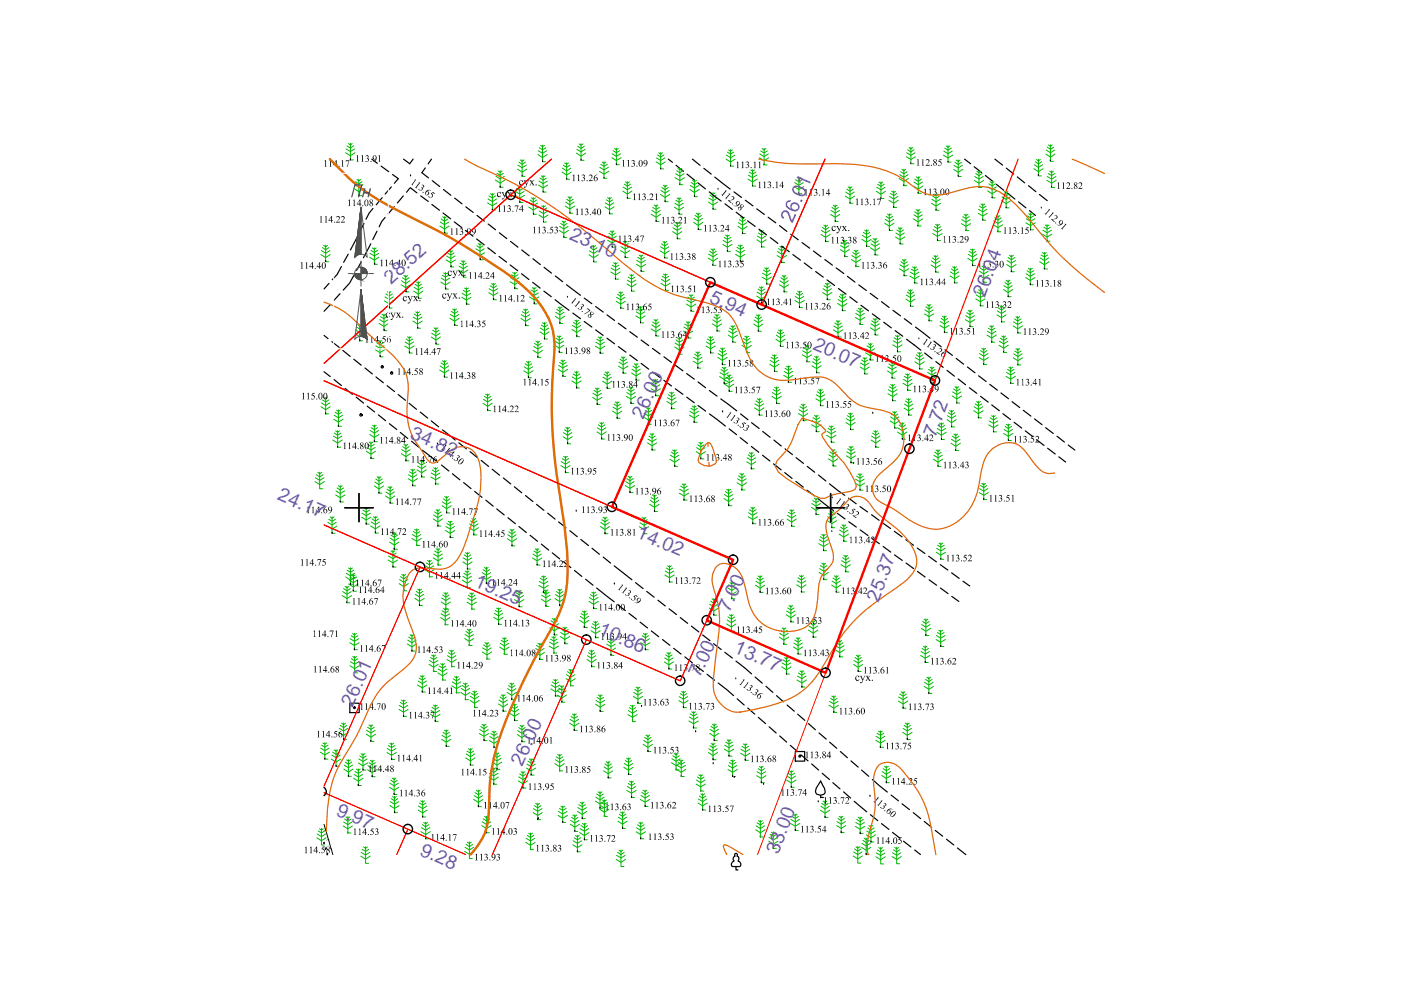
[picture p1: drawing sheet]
<svg xmlns="http://www.w3.org/2000/svg" width="297mm" height="210mm" viewBox="0 0 297 210" stroke-linecap="round" stroke-linejoin="round" font-family="sans-serif">
<defs><g id="words">
<g font-size="4.1" fill="#735cb8">
<text x="120.6" y="50.6" transform="rotate(24 120.6 50.6)">23.10</text>
<text x="82.9" y="60.3" transform="rotate(-42 82.9 60.3)">28.52</text>
<text x="150.2" y="64" transform="rotate(24 150.2 64)">5.94</text>
<text x="208.8" y="63.2" transform="rotate(-69 208.8 63.2)">26.04</text>
<text x="172.2" y="74" transform="rotate(24 172.2 74)">20.07</text>
<text x="136.4" y="89" transform="rotate(-65 136.4 89)">26.00</text>
<text x="86.7" y="92.9" transform="rotate(24 86.7 92.9)">34.82</text>
<text x="198.3" y="92.9" transform="rotate(-70 198.3 92.9)">7.72</text>
<text x="58.6" y="105.8" transform="rotate(24 58.6 105.8)">24.17</text>
<text x="134.7" y="113.9" transform="rotate(23 134.7 113.9)">14.02</text>
<text x="100.4" y="124.2" transform="rotate(24 100.4 124.2)">19.25</text>
<text x="154.6" y="129.9" transform="rotate(-65 154.6 129.9)">7.00</text>
<text x="186.3" y="127.8" transform="rotate(-69 186.3 127.8)">25.37</text>
<text x="126.7" y="134.5" transform="rotate(24 126.7 134.5)">10.86</text>
<text x="148.4" y="143.8" transform="rotate(-65 148.4 143.8)">7.00</text>
<text x="155.4" y="138.3" transform="rotate(24 155.4 138.3)">13.77</text>
<text x="74.8" y="150.1" transform="rotate(-65 74.8 150.1)">26.01</text>
<text x="110.7" y="162.6" transform="rotate(-65 110.7 162.6)">26.00</text>
<text x="71.1" y="172.8" transform="rotate(23 71.1 172.8)">9.97</text>
<text x="88.8" y="181.2" transform="rotate(24 88.8 181.2)">9.28</text>
<text x="165" y="181.3" transform="rotate(-69 165 181.3)">33.00</text>
</g>
</g></defs>
<g fill="none" stroke="#000" stroke-width=".25">
<path d="M78.8 33.7l1.2 .9M80.8 35.2l1.6 1.2M83 39.6l-1.3 1.5M83.2 37l1.3 .9-.9 1M85.6 33.7l1.3 1 .7-1M86.9 39.9l-.7 .9M87 39.8l1.4 1.1M90.2 35.6l-.7 1 1.3 1.1M91.5 33.7l-.7 1.1M91.7 38.3l1.5 1.2M141.7 33.7l.9 .7M143.3 35.1l1.6 1.2"/>
<path d="M145.7 36.9l1.5 1.3M146.8 33.7l1.6 1.4M148 38.8l1.6 1.2M149.2 35.7l1.6 1.2M151.6 37.5l3.2 2.6M204.5 33.7l1.3 1M206.5 35.3l1.6 1.3M208.9 37.2l1.6 1.2M210.9 33.7l1.7 1.3M211.2 39.1l1.6 1.2M213.4 35.6l1.5 1.3M215.7 37.5l1.6 1.3"/>
<path d="M218.1 39.4l1.5 1.2M72.4 56.5l-.9 1.7-1.1 1.1M73.8 53.9l-.9 1.7M75.1 58.2l-1 1.8-1.3 1.5M75.8 50.1l-1.5 2.9M76.6 55.5l-1 1.8M77.2 47.4l-.9 1.7M78.6 51.7l-1.6 3M79.1 44.2l-.8 1-.7 1.3M79.9 49l-.9 1.8M81 41.9l-1.2 1.5M81.7 46.1l-.8 .8-.5 1.2"/>
<path d="M83.6 43.8l-1.3 1.5M85.5 41.5l-1.3 1.6M89.2 41.5l1.6 1.2M91.6 43.3l1.6 1.3M93.9 45.2l1.6 1.2M94 40.2l1.6 1.2M96.3 47l1.6 1.3M96.4 42l1.6 1.2M98.7 48.9l1.6 1.2M98.8 43.9l1.5 1.1M101 50.7l1.7 1.2M101.1 45.7l1.6 1.2"/>
<path d="M103.4 52.5l1.6 1.3M103.5 47.5l1.6 1.2M105.8 54.4l1.6 1.2M105.9 49.4l1.5 1.2M108.2 56.2l1.6 1.2M108.2 51.2l1.6 1.2M110.6 58l1.5 1.3M110.6 53l1.6 1.2M112.9 59.9l1.6 1.2M113 54.9l1.6 1.2M115.4 56.7l1.5 1.2M117.7 58.5l1.6 1.2"/>
<path d="M150.4 40.7l2.5 1.9M153.7 43.2l1.6 1.2M155.6 40.7l1.6 1.2M156.1 45l1.6 1.2M158 42.5l1.6 1.1M158.5 46.8l1.6 1.2M160.4 44.3l1.7 1.2M160.9 48.6l1.6 1.2M162.9 46.1l1.6 1.1M163.3 50.4l1.6 1.2M165.3 47.8l1.5 1.3M165.7 52.2l1.6 1.2"/>
<path d="M167.6 49.7l1.6 1.1M168.1 54l1.6 1.2M170.1 51.4l1.6 1.2M170.5 55.8l1.6 1.2M172.5 53.2l1.6 1.2M172.9 57.6l1.6 1.2M174.9 55l1.6 1.2M175.3 59.4l1.7 1.1M177.3 56.8l1.6 1.2M179.7 58.6l1.6 1.2M213.6 40.9l1.6 1.3M215.9 42.8l1.6 1.3"/>
<path d="M218.3 44.7l1.2 1M220.4 41.2l1.6 1.3M68.7 78.8l1.3 1M68.7 71.1l.9 .7M69.8 60.1l-1.1 1.2M70.1 64.5l-1.4 1.5M70.4 72.4l1.5 1.3M72.1 62.3l-1.4 1.5M72.7 74.3l1.6 1.3M75 76.2l1.6 1.2M77.4 78l1.6 1.3M79.7 79.9l1.6 1.3"/>
<path d="M115.3 61.7l1.6 1.2M117.7 63.5l3 2.3M120.1 60.4l3 2.2M121.5 66.4l1.6 1.2M123.9 63.2l1.6 1.2M123.9 68.2l1.6 1.1M126.3 65l1.6 1.2M126.3 69.9l1.6 1.2M128.7 66.8l1.6 1.1M128.7 71.7l1.6 1.2M131.1 68.5l1.6 1.2M131.1 73.5l1.6 1.2"/>
<path d="M133.5 70.3l1.6 1.2M133.5 75.3l1.6 1.2M135.9 72.1l1.6 1.2M135.9 77l1.6 1.3M138.3 73.9l1.7 1.2M138.3 78.9l1.7 1.2M140.8 75.6l1.6 1.2M143.2 77.4l1.6 1.2M145.6 79.2l1.6 1.2M177.8 61.2l1.6 1.2M180.2 62.9l1.5 1.2M182.1 60.4l1.6 1.2"/>
<path d="M182.5 64.7l1.7 1.2M184.5 62.2l1.6 1.2M185 66.5l1.6 1.2M186.9 64l1.6 1.2M187.4 68.3l1.6 1.2M189.3 65.8l1.6 1.2M189.8 70.1l1.6 1.2M191.7 67.6l1.6 1.1M192.2 71.9l3 2.4M194.1 69.3l1.6 1.3M195.8 70.6l1.4 1.1M196 74.8l1.6 1.3"/>
<path d="M198 72.3l1.6 1.2M198.4 76.7l1.6 1.2M200.4 74.2l1.5 1.2M200.8 78.5l1.6 1.3M202.7 76l1.6 1.2M205.1 77.8l1.6 1.2M207.5 79.7l1.6 1.2M70.8 80.5l1.6 1.2M73.2 82.3l1.5 1.3M75.5 84.2l1.6 1.3M77.9 86.1l1.5 1.2M80.2 88l1.5 1.2"/>
<path d="M82.1 81.8l1.6 1.2M82.6 89.8l1.5 1.3M84.4 83.7l1.6 1.2M84.9 91.7l1.5 1.3M86.7 85.5l1.6 1.3M87.2 93.6l1.6 1.2M89.1 87.4l1.6 1.2M89.6 95.5l3.2 2.5M91.4 89.2l1.6 1.3M93.6 98.6l1.6 1.3M93.8 91.1l2.7 2.2M97.3 93.9l1.6 1.3"/>
<path d="M99.7 95.8l1.5 1.2M102 97.6l1.6 1.3M104.4 99.5l1.5 1.3M140.8 80.6l1.6 1.2M143.2 82.4l1.6 1.2M145.6 84.2l1.6 1.2M148 81l1.6 1.2M148 86l1.6 1.2M150.4 87.8l3.4 2.5M150.4 82.8l1.6 1.2M152.8 84.6l3.4 2.5M154.6 90.9l1.6 1.3"/>
<path d="M156.9 92.8l1.6 1.2M157 87.8l1.6 1.2M159.3 94.7l1.6 1.2M159.3 89.6l1.7 1.2M161.7 96.5l1.5 1.2M161.7 91.5l1.6 1.2M164 98.3l1.6 1.3M164.1 93.3l1.6 1.3M166.5 95.2l1.5 1.2M168.8 97l1.5 1.3M171.2 98.9l1.5 1.2M203.2 80.3l1.5 1.3"/>
<path d="M205.5 82.2l1.6 1.2M207.9 84l1.6 1.3M209.8 81.5l1.7 1.2M210.3 85.9l1.6 1.2M212.2 83.3l1.6 1.2M212.6 87.7l1.6 1.2M214.6 85.2l1.6 1.2M215 89.5l1.6 1.3M217 87l1.6 1.2M217.4 91.4l1.6 1.2M219.3 88.8l1.6 1.2M219.8 93.2l1.6 1.2"/>
<path d="M221.7 90.7l1.6 1.2M222.1 95l1.6 1.3M224.1 92.5l1.6 1.2M224.5 96.9l1.4 1.1M226.5 94.4l1.4 1M95.9 100.5l1.6 1.2M98.3 102.3l1.6 1.3M100.6 104.2l1.6 1.3M103 106l1.6 1.3M105.3 107.9l1.6 1.3M106.7 101.3l1.6 1.3M107.7 109.8l1.6 1.2"/>
<path d="M109.1 103.2l1.5 1.3M110 111.6l1.6 1.3M111.4 105.1l1.6 1.2M112.4 113.5l1.6 1.3M113.7 106.9l1.6 1.3M114.8 115.4l1.5 1.2M116.1 108.8l1.6 1.3M117.1 117.2l1.6 1.3M118.4 110.7l1.6 1.2M119.5 119.1l1.5 1.3M120.8 112.5l1.6 1.3M123.1 114.4l1.7 1.3"/>
<path d="M125.5 116.2l1.6 1.3M127.9 118.1l1.6 1.3M130.2 120l3.8 2.9M166.4 100.2l1.5 1.2M168.7 102.1l1.6 1.2M171.1 103.9l1.6 1.3M173.4 105.7l3.3 2.5M173.5 100.7l1.6 1.3M175.9 102.6l3.2 2.4M177.5 108.8l1.7 1.2M179.9 105.6l1.6 1.2M180 110.6l1.6 1.2"/>
<path d="M182.3 107.4l1.6 1.1M182.4 112.4l1.6 1.1M184.8 109.1l1.6 1.2M184.8 114.1l1.6 1.2M187.2 110.9l1.6 1.2M187.2 115.9l1.6 1.2M189.6 112.6l1.7 1.2M189.7 117.6l1.6 1.2M192.1 114.4l1.6 1.2M192.1 119.4l1.6 1.2M194.5 116.2l1.6 1.1M196.9 117.9l1.6 1.2"/>
<path d="M199.3 119.7l1.7 1.2M121.8 120.9l1.6 1.3M124.2 122.8l1.5 1.3M126.5 124.7l3.7 2.9M131 128.2l1.6 1.3M133.4 130l1.6 1.3M134.7 123.5l1.7 1.3M135.7 131.9l1.6 1.2M137.1 125.4l1.6 1.2M138.1 133.8l1.6 1.2M139.5 127.3l1.6 1.2M140.5 135.6l1.5 1.2"/>
<path d="M141.9 129.1l1.5 1.2M142.8 137.5l1.6 1.2M144.2 130.9l1.6 1.3M145.2 139.3l1.6 1.2M146.6 132.8l1.6 1.2M149 134.6l1.5 1.2M151.3 136.5l1.6 1.2M153.7 138.3l1.6 1.2M194.5 121.2l1.6 1.1M197 122.9l1.6 1.2M199.4 124.7l1.6 1.2M201.8 121.5l1.6 1.1"/>
<path d="M201.8 126.4l1.5 1.1M204.2 123.2l1.4 1M147.5 141.1l1.6 1.3M149.9 143l1.6 1.2M152.3 144.8l3.2 2.7M156 140.2l3.3 2.7M156.3 148.2l1.5 1.3M158.5 150.1l1.5 1.3M160.1 143.6l1.5 1.3M160.8 152.1l1.5 1.3M162.4 145.5l1.5 1.3M163.1 154.1l1.4 1.3"/>
<path d="M164.6 147.5l1.5 1.3M165.3 156l1.5 1.4M166.9 149.5l1.5 1.3M167.6 158l1.5 1.3M169.1 151.4l1.5 1.3M171.4 153.4l1.5 1.3M173.7 155.4l1.5 1.3M175.9 157.4l1.5 1.3M178.2 159.3l1.5 1.4M169.8 160l1.5 1.3M172.1 162l1.5 1.3M174.3 164l1.6 1.3"/>
<path d="M176.6 165.9l1.5 1.4M178.9 167.9l1.4 1.3M180.4 161.3l1.5 1.3M181.1 169.9l2.7 2.2M182.7 163.3l1.5 1.3M184.5 172.7l1.6 1.3M185 165.3l3.1 2.6M186.9 174.6l1.6 1.3M188.9 168.6l1.6 1.2M189.2 176.5l1.6 1.2M191.3 170.4l1.5 1.3M191.6 178.4l1.5 1.2"/>
<path d="M193.6 172.3l1.6 1.3M196 174.2l1.5 1.2M198.3 176.1l1.6 1.2M200.7 177.9l1.5 1.3M203 179.8l1.8 1.4M193.9 180.2l1.3 1"/>
</g>
<g fill="none" stroke="#00b800" stroke-width=".21">
<path d="M73.3 32.4l1 .6 1-.6M73.4 31.6l.9 .5 .9-.5M73.6 30.9l.7 .5 .7-.5M73.9 30.4l.4 .3 .4-.3M74.3 30.4v3.5h.6M75.2 39.2l.9 .5 .9-.5M75.4 38.5l.7 .5 .7-.5M75.7 38.1l.4 .3 .4-.3M76.1 38v3.5h.6M105 38.2l1 .6 1-.6M105.2 37.4l.8 .5 .9-.5M105.4 36.7l.6 .5 .7-.5"/>
<path d="M105.6 36.2l.4 .3 .4-.3M106 36.2v3.5h.7M109.5 40l.7 .4 .7-.4M109.7 35.9l1 .6 1-.6M109.8 35l.9 .6 .9-.6M109.8 39.5l.4 .3 .4-.3M110 34.4l.7 .4 .7-.4M110.2 39.4v3.5h.7M110.3 33.9l.4 .3 .4-.3M110.7 33.9v3.5h.6M114 32.8l1 .6 1-.6M114.1 32l.9 .5 .9-.5"/>
<path d="M114.2 39.2l.9 .6 1-.6M114.3 38.4l.8 .5 .9-.5M114.3 31.3l.7 .5 .7-.5M114.5 37.8l.6 .4 .7-.4M114.6 30.8l.4 .3 .4-.3M114.8 37.3l.3 .2 .5-.2M115 30.8v3.5h.7M115.1 37.2v3.5h.7M119.2 36.5l.9 .6 1-.6M119.3 35.6l.8 .6 .9-.6M119.5 35.1l.6 .4 .7-.4M119.7 34.5l.4 .3 .4-.3"/>
<path d="M120.1 34.5v3.5h.7M122.2 32.5l1 .6 1-.6M122.3 31.7l.9 .5 .9-.5M122.5 31l.7 .5 .7-.5M122.8 30.5l.4 .3 .4-.3M123.2 30.5v3.5h.6M127.1 36.3l1 .6 1-.6M127.2 35.5l.9 .5 .9-.5M127.4 34.8l.7 .5 .7-.5M127.7 34.4l.4 .2 .4-.2M128.1 34.3v3.5h.6M129.7 33.4l1 .6 1-.6"/>
<path d="M129.8 32.6l.9 .5 .9-.5M130 32l.7 .4 .7-.4M130.3 31.5l.4 .3 .4-.3M130.7 31.4v3.5h.6M132.1 39.7l.9 .5 .9-.5M132.3 39l.7 .5 .7-.5M132.6 38.6l.4 .3 .4-.3M133 38.5v3.5h.6M139.1 34.3l1 .6 1-.6M139.2 33.5l.9 .5 .9-.5M139.4 32.9l.7 .4 .7-.4M139.7 32.4l.4 .3 .4-.3"/>
<path d="M140.1 32.3v3.5h.6M140.3 39.8l.7 .4 .7-.4M140.6 39.3l.4 .3 .4-.3M141 39.2v3.6h.6M143.1 37.7l1 .6 1-.6M143.3 36.8l.8 .6 .9-.6M143.5 36.2l.6 .4 .7-.4M143.7 35.7l.4 .3 .4-.3M144.1 35.7v3.5h.7M146.3 39.3l.9 .6 1-.6M146.6 38.7l.6 .5 .8-.5M146.9 38.2l.3 .3 .5-.3"/>
<path d="M147.2 38.2v3.5h.7M153.9 33.7l1 .6 1-.6M154 32.9l.9 .5 .9-.5M154.2 32.3l.7 .4 .7-.4M154.5 31.8l.4 .2 .4-.2M154.9 31.8v3.4h.6M158.6 38l1 .6 1-.6M158.7 37.1l.9 .6 .9-.6M158.9 36.5l.7 .4 .7-.4M159.2 36l.4 .3 .4-.3M159.6 36v3.5h.6M161 33.4l1 .7 1-.7"/>
<path d="M161.1 32.6l.9 .6 .9-.6M161.3 32l.7 .4 .7-.4M161.6 31.5l.4 .3 .4-.3M162 31.5v3.5h.6M168.4 39.6l1 .6 1-.6M168.5 38.7l.9 .6 .9-.6M168.7 38.1l.7 .4 .7-.4M169 37.6l.4 .3 .4-.3M169.4 37.5v3.6h.6M179.8 39.6l.4 .3 .4-.3M180.2 39.6v3.5h.6M185.9 39.7l.9 .6 .9-.6"/>
<path d="M186.1 39.1l.7 .4 .7-.4M186.4 38.6l.4 .3 .4-.3M186.8 38.6v3.5h.6M190.6 37.8l1 .7 1-.7M190.8 37l.8 .6 .9-.6M191 36.4l.6 .4 .7-.4M191.2 35.9l.4 .3 .4-.3M191.6 35.9v3.5h.7M192.2 33.2l.9 .6 1-.6M192.2 32.4l.9 .5 .9-.5M192.4 31.8l.7 .4 .7-.4M192.7 31.3l.4 .3 .4-.3"/>
<path d="M193.1 31.2v3.5h.7M193.7 39.5l1 .6 1-.6M193.8 38.6l.9 .6 .9-.6M194 38l.7 .4 .7-.4M194.3 37.5l.4 .3 .4-.3M194.7 37.5v3.5h.6M200 32.9l1 .6 1-.6M200.1 32l.9 .6 .9-.6M200.3 31.4l.7 .4 .7-.4M200.6 30.9l.4 .3 .4-.3M201 30.9v3.5h.6M202.2 35.9l1 .6 .9-.6"/>
<path d="M202.3 35.1l.9 .5 .8-.5M202.5 34.4l.7 .5 .6-.5M202.7 34l.5 .2 .3-.2M203.2 33.9v3.5h.6M206.6 38.3l1 .6 .9-.6M206.7 37.4l.9 .6 .8-.6M206.9 36.8l.7 .5 .6-.5M207.1 36.3l.5 .3 .3-.3M207.6 36.3v3.5h.6M209.5 39.6l.9 .6 .8-.6M209.7 39l.7 .4 .6-.4M209.9 38.5l.5 .3 .3-.3"/>
<path d="M210.4 38.5v3.5h.6M219.2 35.8l1 .6 .9-.6M219.3 34.9l.9 .6 .9-.6M219.5 34.3l.7 .5 .7-.5M219.8 33.8l.4 .3 .4-.3M220.2 33.8v3.5h.6M221.7 32.7l1 .6 1-.6M221.8 31.8l.9 .6 .9-.6M222 38.2l1 .7 .9-.7M222 31.2l.7 .5 .7-.5M222 37.4l1 .6 .9-.6M222.3 36.8l.7 .4 .6-.4"/>
<path d="M222.3 30.7l.4 .3 .4-.3M222.5 36.3l.5 .3 .4-.3M222.7 30.7v3.5h.7M223 36.2v3.6h.6M68 54l1 .6 1-.6M68.2 53.1l.8 .6 .9-.6M68.4 52.5l.6 .5 .7-.5M68.6 52l.4 .3 .4-.3M69 52v3.5h.7M75.1 40l1 .6 .9-.6M78.4 54.5l1 .7 .9-.7M78.4 53.7l1 .6 .9-.6"/>
<path d="M78.7 53.1l.7 .4 .7-.4M79 52.6l.4 .3 .4-.3M79.4 52.5v3.5h.6M85.1 59.5l.9 .6 .9-.6M85.3 58.9l.7 .5 .7-.5M85.6 58.4l.4 .3 .4-.3M86 58.4v3.5h.7M88.3 59.8l.4 .3 .4-.3M88.7 59.7v3.5h.6M93.3 47.9l.9 .7 1.1-.7M93.3 47.1l.9 .5 1-.5M93.5 59.8l.9 .6 1-.6"/>
<path d="M93.6 46.4l.6 .5 .8-.5M93.6 59l.8 .5 .9-.5M93.8 58.3l.6 .5 .7-.5M93.9 46l.3 .3 .5-.3M94.1 57.9l.3 .2 .5-.2M94.2 45.9v3.5h.7M94.4 57.8v3.5h.7M94.6 55.1l1 .6 1-.6M94.7 54.3l.9 .5 .9-.5M94.9 53.6l.7 .5 .7-.5M95.2 53.2l.4 .2 .4-.2M95.6 53.1v3.5h.6"/>
<path d="M97.2 57.3l1 .6 1-.6M97.3 56.4l.9 .6 .9-.6M97.5 55.8l.7 .4 .7-.4M97.8 55.3l.4 .3 .4-.3M98.2 55.2v3.6h.6M100.8 53.6l1 .6 .9-.6M100.9 52.7l.9 .6 .9-.6M101.1 52.1l.7 .4 .6-.4M101.4 51.6l.4 .3 .4-.3M101.8 51.6v3.5h.6M103.4 43l1 .6 1-.6M103.5 42.2l.9 .6 .9-.6"/>
<path d="M103.7 41.5l.7 .5 .7-.5M104 41.1l.4 .3 .4-.3M104.4 41v3.5h.6M108.2 59.7l.9 .6 1-.6M108.2 58.9l.9 .5 .9-.5M108.5 58.3l.6 .4 .7-.4M108.7 57.8l.4 .2 .4-.2M109.1 57.7v3.5h.7M109.2 41.4l1 .6 1-.6M109.3 40.6l.9 .5 .9-.5M112.1 43.9l1 .6 .9-.6M112.2 43.1l.9 .5 .9-.5"/>
<path d="M112.4 42.4l.7 .5 .6-.5M112.7 42l.4 .2 .4-.2M113.1 41.9v3.5h.6M114.3 45.6l.9 .6 1-.6M114.3 44.7l.9 .6 .9-.6M114.6 44.1l.6 .4 .7-.4M114.9 43.6l.3 .3 .5-.3M115.2 43.6v3.5h.7M118.6 48.9l.9 .6 1-.6M118.7 48l.8 .6 .9-.6M118.9 47.4l.6 .4 .7-.4M119.2 46.9l.3 .3 .5-.3"/>
<path d="M119.5 46.9v3.5h.7M119.8 43.7l1 .6 1-.6M119.9 42.8l.9 .6 .9-.6M120.1 42.2l.7 .5 .7-.5M120.4 41.7l.4 .3 .4-.3M120.8 41.7v3.5h.7M124.9 54l1 .7 1-.7M125 53.2l.9 .5 .9-.5M125.2 52.5l.7 .5 .7-.5M125.5 52.1l.4 .3 .4-.3M125.9 52v3.5h.6M128.3 43.9l.9 .6 1-.6"/>
<path d="M128.4 43l.8 .6 .9-.6M128.6 42.4l.6 .4 .7-.4M128.8 50.9l1 .6 1-.6M128.8 41.9l.4 .3 .4-.3M128.9 50.1l.9 .5 .9-.5M129.1 49.4l.7 .5 .7-.5M129.2 41.9v3.4h.7M129.4 49l.4 .3 .4-.3M129.5 57.7l1 .6 1-.6M129.6 56.9l.9 .5 .9-.5M129.8 48.9v3.5h.6M129.8 56.2l.7 .4 .7-.4"/>
<path d="M130.1 55.7l.4 .3 .4-.3M130.5 55.7v3.5h.6M131.5 53.1l1 .6 1-.6M131.7 52.3l.8 .5 .9-.5M131.8 51.6l.7 .5 .7-.5M132 40.5l1 .6 1-.6M132.1 51.2l.4 .3 .4-.3M132.5 51.1v3.5h.7M133 59.4l.9 .5 .9-.5M133.2 58.8l.7 .4 .7-.4M133.5 58.3l.4 .2 .4-.2M133.9 58.2v3.5h.6"/>
<path d="M134.9 56l1 .6 1-.6M135 55.2l.9 .6 .9-.6M135.2 54.6l.7 .4 .7-.4M135.5 54.1l.4 .3 .4-.3M135.9 54.1v3.4h.7M138.1 45.4l1 .7 1-.7M138.2 44.6l.9 .6 .9-.6M138.4 44l.7 .4 .7-.4M138.7 43.5l.4 .3 .4-.3M139.1 43.4v3.5h.6M140 53.2l.9 .6 1-.6M140 41.2l1 .7 1-.7"/>
<path d="M140 52.3l.9 .6 .9-.6M140.1 40.4l.9 .5 .9-.5M140.2 59.2l.9 .6 .9-.6M140.3 51.7l.6 .5 .7-.5M140.4 58.6l.7 .4 .7-.4M140.5 51.2l.4 .3 .5-.3M140.7 58.1l.4 .3 .4-.3M140.9 51.2v3.5h.7M141.1 58.1v3.5h.6M142.6 49.1l1 .6 1-.6M142.7 48.3l.9 .6 .9-.6M142.9 47.7l.7 .4 .7-.4"/>
<path d="M143 43.9l1 .6 .9-.6M143.1 43.1l.9 .5 .9-.5M143.2 47.2l.4 .3 .4-.3M143.3 42.5l.7 .4 .7-.4M143.6 42l.4 .2 .4-.2M143.6 47.1v3.5h.6M144 41.9v3.5h.6M146.3 40.2l.9 .6 1.1-.6M147.1 47.2l.9 .6 1-.6M147.2 46.3l.8 .6 .9-.6M147.4 45.7l.6 .4 .7-.4M147.6 45.2l.4 .3 .4-.3"/>
<path d="M148 45.2v3.5h.7M150.2 54.7l1 .7 .9-.7M150.2 42.8l1 .7 .9-.7M150.2 53.9l1 .5 .9-.5M150.3 42l.9 .5 .9-.5M150.5 53.3l.7 .4 .6-.4M150.5 41.4l.7 .4 .6-.4M150.7 52.8l.5 .3 .4-.3M150.8 40.9l.4 .3 .4-.3M151.2 40.9v3.5h.6M151.2 52.7v3.6h.6M153.2 51.8l1 .6 1-.6"/>
<path d="M153.3 51l.9 .5 .9-.5M153.5 50.3l.7 .5 .7-.5M153.8 49.9l.4 .2 .4-.2M154.2 49.8v3.5h.7M156 53.9l1 .6 .9-.6M156 53.1l1 .5 .9-.5M156.3 52.5l.7 .4 .6-.4M156.5 48l.9 .6 1-.6M156.5 47.2l.9 .6 .9-.6M156.5 52l.5 .2 .4-.2M156.8 46.6l.6 .4 .7-.4M157 51.9v3.5h.6"/>
<path d="M157 46.1l.4 .3 .4-.3M157.4 46v3.5h.7M160.5 50.8l1 .7 .9-.7M160.6 50l.9 .6 .8-.6M160.8 49.4l.7 .4 .6-.4M161 48.9l.5 .3 .3-.3M161.5 48.9v3.5h.6M161.6 58.8l1 .6 .9-.6M161.7 57.9l.9 .6 .8-.6M161.9 57.3l.7 .4 .6-.4M162.1 56.8l.5 .3 .3-.3M162.6 56.7v3.5h.6"/>
<path d="M164.8 54.2l.9 .6 1.1-.6M164.8 53.3l.9 .6 1-.6M165.1 52.7l.6 .5 .8-.5M165.4 52.2l.3 .3 .5-.3M165.4 59.5l.8 .6 .9-.6M165.6 58.9l.6 .5 .7-.5M165.7 52.2v3.5h.7M165.8 58.4l.4 .3 .4-.3M166.2 58.4v3.5h.7M174.1 49.7l.9 .6 1-.6M174.2 48.9l.8 .5 .9-.5M174.4 48.2l.6 .5 .7-.5"/>
<path d="M174.7 47.8l.3 .2 .5-.2M175 47.7v3.5h.7M176.1 45.5l1 .6 1-.6M176.2 44.6l.9 .6 .9-.6M176.4 44l.7 .5 .7-.5M176.7 43.5l.4 .3 .4-.3M177.1 43.5v3.4h.6M178.1 52.9l1 .6 1-.6M178.2 52.1l.9 .5 .9-.5M178.4 51.4l.7 .5 .7-.5M178.7 51l.4 .2 .4-.2M179.1 50.9v3.5h.6"/>
<path d="M179.2 41.6l1 .6 1-.6M179.3 40.7l.9 .6 .9-.6M179.5 40.1l.7 .5 .7-.5M180.5 55l1 .6 1-.6M180.6 54.2l.9 .5 .9-.5M180.8 53.6l.7 .4 .7-.4M181.1 53.1l.4 .2 .4-.2M181.5 53v3.5h.6M182.8 50.8l.9 .6 1-.6M182.8 49.9l.9 .6 .9-.6M183 49.3l.7 .4 .7-.4M183.3 48.8l.4 .3 .5-.3"/>
<path d="M183.7 48.7v3.5h.7M184.5 52.5l1 .7 1-.7M184.7 51.7l.8 .5 .9-.5M184.8 51.1l.7 .4 .7-.4M185.1 50.6l.4 .3 .4-.3M185.5 50.5v3.6h.7M185.8 40.6l1 .6 .9-.6M187.6 47.3l1 .7 1-.7M187.7 46.5l.9 .6 .9-.6M187.9 45.9l.7 .4 .7-.4M188.2 45.4l.4 .3 .4-.3M188.5 42.5l1 .6 1-.6"/>
<path d="M188.6 45.3v3.6h.6M188.6 41.7l.9 .5 .9-.5M188.8 41l.7 .4 .7-.4M189.1 40.6l.4 .2 .4-.2M189.5 40.5v3.5h.6M189.9 50.2l.9 .6 1.1-.6M189.9 49.4l.9 .6 .9-.6M190.2 48.8l.6 .4 .8-.4M190.5 48.3l.3 .3 .5-.3M190.7 57l1 .6 1-.6M190.8 56.1l.9 .6 .9-.6M190.8 48.3v3.4h.7"/>
<path d="M191 55.5l.7 .5 .7-.5M191.3 55l.4 .3 .4-.3M191.7 55v3.5h.6M192.9 58.5l1 .6 1-.6M193 57.7l.9 .6 .9-.6M193.2 57.1l.7 .4 .7-.4M193.5 56.6l.4 .3 .4-.3M193.6 46.4l1 .6 1-.6M193.8 45.6l.8 .5 .9-.5M193.9 44.9l.7 .5 .7-.5M193.9 56.6v3.4h.7M194.2 44.5l.4 .2 .4-.2"/>
<path d="M194.6 44.4v3.5h.7M197.4 56.2l1 .6 1-.6M197.5 43.1l1 .6 .9-.6M197.5 55.3l.9 .6 .9-.6M197.6 42.2l.9 .6 .8-.6M197.7 54.7l.7 .5 .7-.5M197.8 49.5l1 .6 1-.6M197.8 41.6l.7 .4 .6-.4M197.9 48.7l.9 .5 .9-.5M198 54.2l.4 .3 .4-.3M198 41.1l.5 .3 .3-.3M198.1 48l.7 .5 .7-.5"/>
<path d="M198.4 47.6l.4 .3 .4-.3M198.4 54.2v3.5h.7M198.5 41.1v3.5h.6M198.8 47.5v3.5h.6M201.4 58.5l1 .6 1-.6M201.5 57.7l.9 .5 .9-.5M201.7 57l.7 .5 .7-.5M202 56.6l.4 .3 .4-.3M202.4 56.5v3.5h.6M203.8 47.4l1 .6 1-.6M203.9 46.6l.9 .5 .9-.5M204.1 45.9l.7 .5 .7-.5"/>
<path d="M204.4 45.5l.4 .2 .4-.2M204.8 45.4v3.5h.6M205.2 54.8l1 .6 1-.6M205.3 53.9l.9 .6 .9-.6M205.5 53.3l.7 .5 .7-.5M205.8 52.8l.4 .3 .4-.3M206.2 52.8v3.5h.6M207.4 45.2l1 .6 .9-.6M207.5 44.4l.9 .5 .9-.5M207.6 58.4l1 .6 1-.6M207.7 43.7l.7 .5 .6-.5M207.7 57.5l.9 .6 .9-.6"/>
<path d="M207.9 56.9l.7 .4 .7-.4M208 43.3l.4 .2 .4-.2M208.2 56.4l.4 .3 .4-.3M208.4 43.2v3.5h.6M208.6 56.3v3.6h.6M209.4 40.5l1 .6 .9-.6M210.6 47.7l1 .6 1-.6M210.7 46.8l.9 .6 .9-.6M210.9 46.2l.7 .5 .7-.5M211.2 45.7l.4 .3 .4-.3M211.6 45.7v3.4h.6M212.3 42.5l1 .7 1-.7"/>
<path d="M212.4 41.7l.9 .6 .9-.6M212.6 41.1l.7 .4 .7-.4M212.9 40.6l.4 .3 .4-.3M213.1 59.9l.6 .5 .7-.5M213.3 40.6v3.5h.7M213.3 59.4l.4 .3 .4-.3M213.4 56.1l1 .6 1-.6M213.5 55.2l.9 .6 .9-.6M213.7 59.4v3.5h.7M213.7 54.6l.7 .5 .7-.5M214 54.1l.4 .3 .4-.3M214.4 54.1v3.5h.7"/>
<path d="M217.5 58.8l.9 .7 1.1-.7M217.5 47.2l1 .6 1-.6M217.6 58l.8 .6 .9-.6M217.6 46.4l.9 .5 .9-.5M217.8 57.4l.6 .4 .8-.4M217.8 45.8l.7 .4 .7-.4M218.1 56.9l.3 .3 .5-.3M218.1 45.3l.4 .3 .4-.3M218.4 56.9v3.5h.7M218.5 45.3v3.4h.6M220.4 55.5l1 .6 1-.6M220.6 54.7l.8 .5 .9-.5"/>
<path d="M220.7 54.1l.7 .4 .7-.4M221 53.6l.4 .2 .4-.2M221 49.7l1 .5 1-.5M221.1 48.8l.9 .6 .9-.6M221.3 48.2l.7 .4 .7-.4M221.4 53.5v3.5h.7M221.6 47.7l.4 .3 .4-.3M222 47.6v3.5h.6M75.3 70.8l.9 .6 1-.6M75.4 69.9l.8 .6 .9-.6M75.6 69.3l.6 .5 .7-.5M75.8 68.8l.4 .3 .4-.3"/>
<path d="M76.2 68.8v3.5h.7M79.6 74.2l1 .6 .9-.6M79.7 73.3l.9 .6 .8-.6M79.9 72.7l.7 .4 .6-.4M80.1 72.2l.5 .3 .3-.3M80.4 68.6l1 .6 1-.6M80.5 67.8l.9 .5 .9-.5M80.6 72.2v3.4h.6M80.7 67.1l.7 .5 .7-.5M81 66.6l.4 .3 .4-.3M81.4 66.6v3.5h.6M81.5 63.8l1 .6 1-.6"/>
<path d="M81.6 62.9l.9 .6 .9-.6M81.8 62.3l.7 .5 .7-.5M82.1 61.8l.4 .3 .4-.3M82.5 61.8v3.5h.6M85 60.4l1 .6 1-.6M85.8 73.4l1 .6 1-.6M85.9 72.5l.9 .6 .9-.6M86.1 71.9l.7 .4 .7-.4M86.4 71.4l.4 .3 .4-.3M86.8 71.4v3.4h.6M87.5 68.1l1 .6 1-.6M87.6 67.2l.9 .6 1-.6"/>
<path d="M87.7 61.7l1 .7 1-.7M87.8 60.9l.9 .6 .9-.6M87.8 66.6l.7 .5 .7-.5M88 60.3l.7 .4 .7-.4M88.1 66.1l.4 .3 .4-.3M88.5 66.1v3.5h.7M91.4 71.5l1 .6 1-.6M91.5 70.7l.9 .5 .9-.5M91.7 70l.7 .4 .7-.4M92 69.5l.4 .3 .4-.3M92.4 69.5v3.5h.6M93.2 78.4l1 .7 1-.7"/>
<path d="M93.3 77.6l.9 .6 .9-.6M93.5 77l.7 .4 .7-.4M93.8 76.5l.4 .3 .4-.3M94.2 76.5v3.5h.7M95.4 67.5l1 .6 1-.6M95.5 66.7l.9 .5 .9-.5M95.7 66l.7 .5 .7-.5M96 65.5l.4 .3 .4-.3M96.4 65.5v3.5h.6M97.9 63l1 .6 1-.6M98 62.2l.9 .5 .9-.5M98.2 61.6l.7 .4 .7-.4"/>
<path d="M98.5 61.1l.4 .2 .4-.2M98.9 61v3.5h.6M103.6 62.1l1 .6 1-.6M103.7 61.2l.9 .6 .9-.6M103.9 60.6l.7 .4 .7-.4M104.2 60.1l.4 .3 .4-.3M104.6 60.1v3.4h.6M110.4 67.5l1 .7 1-.7M110.5 66.7l.9 .6 .9-.6M110.7 66.1l.7 .4 .7-.4M111 65.6l.4 .3 .4-.3M111 78.6l1 .6 1-.6"/>
<path d="M111.1 77.8l.9 .5 .9-.5M111.3 77.1l.7 .5 .7-.5M111.4 65.5v3.5h.7M111.6 76.7l.4 .2 .4-.2M112 76.6v3.5h.7M112.3 62.9l.9 .6 1.1-.6M112.4 62.1l.8 .6 .9-.6M112.6 61.5l.6 .4 .8-.4M112.9 61l.3 .3 .5-.3M113 74.3l1 .6 1-.6M113.2 73.4l.8 .6 .9-.6M113.2 61v3.4h.7"/>
<path d="M113.3 72.8l.7 .5 .7-.5M113.6 72.3l.4 .3 .4-.3M114 72.3v3.5h.7M114.5 70.4l.9 .6 1-.6M114.6 69.6l.8 .5 .9-.5M114.8 68.9l.6 .4 .7-.4M115 68.4l.4 .3 .4-.3M115.4 68.4v3.5h.7M117.6 73.2l1 .6 .9-.6M117.7 72.3l.9 .6 .9-.6M117.7 67.1l1 .6 1-.6M117.8 66.2l.9 .6 .9-.6"/>
<path d="M117.9 71.7l.7 .5 .7-.5M118 65.6l.7 .4 .7-.4M118.2 71.2l.4 .3 .4-.3M118.3 65.1l.4 .3 .4-.3M118.4 78.3l.9 .7 1.1-.7M118.4 77.5l.9 .5 1-.5M118.6 71.2v3.5h.6M118.7 76.8l.6 .5 .8-.5M118.7 65.1v3.5h.6M119 76.4l.3 .3 .5-.3M119.3 76.3v3.5h.7M121.3 69.9l1 .6 1-.6"/>
<path d="M121.3 79.9l.9 .6 .9-.6M121.4 69l.9 .6 .8-.6M121.5 79.3l.7 .4 .7-.4M121.6 68.4l.7 .4 .7-.4M121.8 78.8l.4 .3 .4-.3M121.9 67.9l.4 .3 .4-.3M122.2 78.7v3.6h.7M122.3 67.9v3.5h.6M126.2 73.4l1.1 .6 .9-.6M126.3 72.6l1 .5 .8-.5M126.5 71.9l.8 .4 .6-.4M126.8 71.5l.5 .2 .3-.2"/>
<path d="M127.3 71.4v3.5h.6M127.8 80l.9 .5 .9-.5M128.1 79.3l.6 .5 .7-.5M128.3 78.9l.4 .3 .4-.3M128.7 78.8v3.5h.7M130.6 63.9l1 .6 1-.6M130.7 63l.9 .6 .9-.6M130.9 62.4l.7 .5 .7-.5M131.1 77.6l1 .6 1-.6M131.2 61.9l.4 .3 .4-.3M131.2 76.8l.9 .5 .9-.5M131.4 76.2l.7 .4 .7-.4"/>
<path d="M131.6 61.9v3.5h.6M131.7 75.7l.4 .3 .4-.3M132.1 75.6v3.5h.7M132.9 60.2l1 .6 1-.6M133.9 79.1l1 .6 .9-.6M134 78.3l.9 .5 .9-.5M134.2 77.6l.7 .5 .7-.5M134.5 77.1l.4 .3 .4-.3M134.8 67l1 .6 1-.6M134.9 77.1v3.5h.6M134.9 66.1l.9 .6 .9-.6M135.1 65.5l.7 .4 .7-.4"/>
<path d="M135.4 65l.4 .3 .4-.3M135.8 65v3.5h.6M138 69.7l1.1 .7 .9-.7M138.2 68.9l.9 .6 .9-.6M138.4 68.3l.7 .4 .6-.4M138.6 67.8l.5 .3 .3-.3M139.1 67.7v3.5h.6M140.1 60.1l1 .6 1-.6M143 73.6l1 .6 1-.6M143.1 72.7l.9 .6 .9-.6M143.3 72.1l.7 .5 .7-.5M143.6 71.6l.4 .3 .4-.3"/>
<path d="M144 71.6v3.5h.7M144.9 70.2l1 .6 1-.6M145 69.3l.9 .6 .9-.6M145.2 68.7l.7 .4 .7-.4M145.5 68.2l.4 .3 .4-.3M145.5 64.5l1 .6 1-.6M145.6 63.6l.9 .6 .9-.6M145.8 63l.7 .5 .7-.5M145.9 68.2v3.5h.6M146.1 62.5l.4 .3 .4-.3M146.5 62.5v3.5h.7M147 76.6l1 .6 .9-.6"/>
<path d="M147.1 75.7l.9 .6 .8-.6M147.3 75.1l.7 .5 .6-.5M147.5 74.6l.5 .3 .3-.3M148 74.6v3.5h.6M149.7 73.4l1 .6 .9-.6M149.8 72.5l.9 .6 .9-.6M150 71.9l.7 .4 .6-.4M150.3 71.4l.4 .3 .4-.3M150.7 71.4v3.4h.6M151 68.7l1 .6 1-.6M151.1 67.8l.9 .6 .9-.6M151.3 67.2l.7 .4 .7-.4"/>
<path d="M151.6 66.7l.4 .3 .4-.3M152 66.7v3.5h.7M152.2 75.8l1 .6 1-.6M152.3 75l.9 .5 .9-.5M152.5 74.3l.7 .5 .7-.5M152.6 79.8l.9 .6 1-.6M152.7 79l.8 .5 .9-.5M152.8 73.8l.4 .3 .4-.3M152.9 78.4l.6 .4 .7-.4M153.1 77.9l.4 .3 .4-.3M153.2 73.8v3.5h.6M153.5 77.9v3.4h.7"/>
<path d="M153.9 80l.7 .4 .7-.4M154.2 79.5l.4 .3 .4-.3M154.4 71l1 .7 1-.7M154.5 70.2l.9 .5 .9-.5M154.6 79.5v3.5h.6M154.7 69.6l.7 .4 .6-.4M155 69.1l.4 .3 .4-.3M155.4 69v3.6h.6M157.3 73.2l1 .7 1-.7M157.4 72.4l.9 .5 .9-.5M157.6 71.8l.7 .4 .7-.4M157.9 71.3l.4 .3 .4-.3"/>
<path d="M158.3 71.2v3.6h.7M159.8 68.7l1 .6 1-.6M159.9 67.9l.9 .5 .9-.5M160.1 67.2l.7 .5 .7-.5M160.4 66.8l.4 .3 .4-.3M160.4 62.8l1 .6 1-.6M160.5 61.9l.9 .6 .9-.6M160.7 61.3l.7 .5 .7-.5M160.8 66.7v3.5h.6M161 60.8l.4 .3 .4-.3M161.4 60.8v3.5h.7M163.2 77.2l1 .7 1-.7"/>
<path d="M163.3 76.4l.9 .6 .9-.6M163.5 75.8l.7 .4 .7-.4M163.8 75.3l.4 .3 .4-.3M164.2 75.2v3.5h.6M164.5 71.9l1 .7 1-.7M164.6 71.1l.9 .6 .9-.6M164.8 70.4l.7 .5 .7-.5M165.1 70l.4 .3 .4-.3M165.3 60.4l.9 .6 1-.6M165.5 69.9v3.5h.6M166.2 79.6l1 .6 .9-.6M166.2 78.7l1 .6 .9-.6"/>
<path d="M166.5 78.1l.7 .4 .7-.4M166.8 77.6l.4 .3 .4-.3M167.2 77.6v3.5h.6M168.5 63.7l1 .6 1-.6M168.6 62.9l.9 .5 .9-.5M168.8 62.2l.7 .5 .7-.5M169.1 61.8l.4 .2 .4-.2M169.5 61.7v3.5h.6M170.1 75.2l1 .6 1-.6M170.2 74.4l.9 .5 .9-.5M170.4 73.7l.7 .5 .7-.5M170.7 73.3l.4 .2 .4-.2"/>
<path d="M171.1 73.2v3.5h.6M172.1 77.6l1 .5 1-.5M172.3 76.7l.8 .6 .9-.6M172.5 76.1l.6 .4 .7-.4M172.7 75.6l.4 .3 .4-.3M173.1 75.5v3.5h.7M174.4 62l1 .7 1-.7M174.5 61.2l.9 .6 .9-.6M174.7 60.6l.7 .4 .7-.4M175 60.1l.4 .3 .4-.3M175.4 60v3.5h.6M176.7 69.9l1 .7 1-.7"/>
<path d="M176.8 69.1l.9 .6 .9-.6M177 68.5l.7 .4 .7-.4M177.3 68l.4 .3 .4-.3M177.6 64.3l1 .7 1-.7M177.7 67.9v3.6h.7M177.7 63.5l.9 .6 .9-.6M177.9 62.9l.7 .4 .7-.4M178.2 62.4l.4 .3 .4-.3M178.6 62.4v3.5h.6M181.4 67.3l1 .6 .9-.6M181.4 66.5l1 .5 .9-.5M181.7 65.8l.7 .5 .6-.5"/>
<path d="M181.9 65.4l.5 .2 .4-.2M182.4 65.3v3.5h.6M182.4 77.8l.9 .6 1-.6M182.5 77l.8 .5 .9-.5M182.7 76.3l.6 .5 .7-.5M183 75.9l.3 .2 .5-.2M183.3 75.8v3.5h.7M183.5 74.8l1 .6 1-.6M183.6 74l.9 .5 .9-.5M183.8 73.3l.7 .5 .7-.5M184.1 72.9l.4 .3 .4-.3M184.5 69.5l1 .6 1-.6"/>
<path d="M184.5 72.8v3.5h.7M184.7 68.7l.8 .5 .9-.5M184.8 68l.7 .5 .7-.5M185.1 67.6l.4 .3 .4-.3M185.5 67.5v3.5h.7M188.2 78.7l.9 .6 1-.6M188.3 77.8l.8 .6 .9-.6M188.5 77.2l.6 .4 .7-.4M188.8 76.7l.3 .3 .5-.3M189.1 76.7v3.5h.7M189.3 73.1l1 .6 1-.6M189.4 72.3l.9 .5 .9-.5"/>
<path d="M189.6 71.6l.7 .5 .7-.5M189.9 71.2l.4 .2 .4-.2M190.3 71.1v3.5h.6M191.7 79.8l.7 .4 .7-.4M192 79.3l.4 .3 .4-.3M192.1 63.4l.9 .7 1-.7M192.2 62.6l.8 .5 .9-.5M192.4 61.9l.6 .5 .7-.5M192.4 79.2v3.6h.7M192.6 61.5l.4 .3 .4-.3M193 61.4v3.5h.7M194 76.7l1 .6 1-.6"/>
<path d="M194.1 75.9l.9 .5 .9-.5M194.3 75.2l.7 .5 .7-.5M194.6 74.8l.4 .3 .4-.3M195 74.7v3.5h.6M196 66.5l1 .6 1-.6M196.1 65.7l.9 .6 .9-.6M196.3 65.1l.7 .4 .7-.4M196.6 64.6l.4 .3 .4-.3M196.6 79.8l1 .6 .9-.6M196.7 79l.9 .5 .9-.5M196.9 78.3l.7 .5 .6-.5M197 64.6v3.4h.6"/>
<path d="M197.2 77.9l.4 .2 .4-.2M197.6 77.8v3.5h.6M199.3 69l.9 .6 1-.6M199.3 68.2l.9 .5 .9-.5M199.6 67.5l.6 .5 .7-.5M199.8 67.1l.4 .3 .4-.3M200.2 67v3.5h.7M204.7 67.8l1 .6 1-.6M204.8 66.9l.9 .6 .9-.6M205 66.3l.7 .4 .7-.4M205.3 65.8l.4 .3 .4-.3M205.7 65.7v3.6h.6"/>
<path d="M206.9 63.4l1 .6 1-.6M207 62.5l.9 .6 .9-.6M207.2 61.9l.7 .4 .7-.4M207.5 61.4l.4 .3 .4-.3M207.6 75.8l1 .6 1-.6M207.7 75l.9 .5 .9-.5M207.9 61.4v3.5h.6M207.9 74.3l.7 .5 .7-.5M208.2 73.9l.4 .3 .4-.3M208.6 73.8v3.5h.6M209.3 71l1 .7 .9-.7M209.3 70.2l1 .6 .9-.6"/>
<path d="M209.6 69.6l.7 .4 .6-.4M209.8 69.1l.5 .3 .4-.3M210.3 69v3.6h.6M211.4 66.8l.9 .6 1-.6M211.5 65.9l.8 .6 .9-.6M211.7 65.3l.6 .4 .7-.4M211.8 73.2l1 .6 1-.6M211.9 72.3l.9 .6 .9-.6M212 64.8l.3 .3 .5-.3M212.1 71.7l.7 .5 .7-.5M212.3 64.8v3.4h.7M212.4 71.2l.4 .3 .4-.3"/>
<path d="M212.8 61.4l.9 .6 1-.6M212.8 71.2v3.5h.6M212.9 60.6l.8 .5 .9-.5M213.3 79.8l1 .6 1-.6M213.4 79l.9 .5 .9-.5M213.6 78.3l.7 .5 .7-.5M213.9 77.9l.4 .2 .4-.2M214.3 77.8v3.5h.6M214.8 69.1l1 .6 1-.6M214.8 75.9l1 .6 1-.6M214.9 68.2l.9 .6 .9-.6M214.9 75l.9 .6 .9-.6"/>
<path d="M215.1 67.6l.7 .5 .7-.5M215.1 74.4l.7 .4 .7-.4M215.4 73.9l.4 .3 .4-.3M215.4 67.1l.4 .3 .4-.3M215.8 67.1v3.5h.7M215.8 73.9v3.5h.7M68.1 86.2l.9 .7 1-.7M68.2 85.4l.8 .6 .9-.6M68.4 84.8l.6 .4 .7-.4M68.7 84.3l.3 .3 .5-.3M69 84.2v3.6h.7M70.6 93.3l1 .6 1-.6"/>
<path d="M70.7 92.5l.9 .5 .9-.5M70.8 88.9l1 .6 .9-.6M70.9 88.1l.9 .5 .8-.5M70.9 91.8l.7 .5 .7-.5M71.1 87.4l.7 .4 .6-.4M71.2 91.4l.4 .3 .4-.3M71.4 87l.4 .2 .3-.2M71.6 91.3v3.5h.6M71.8 86.9v3.5h.6M77.7 95.7l1 .6 .9-.6M77.8 94.9l.9 .5 .8-.5M78 94.2l.7 .5 .6-.5"/>
<path d="M78.3 93.7l.4 .3 .3-.3M78.4 92.1l1 .7 .9-.7M78.5 91.3l.9 .6 .9-.6M78.7 93.7v3.5h.6M78.7 90.7l.7 .4 .7-.4M79 90.2l.4 .3 .4-.3M79.4 90.1v3.5h.6M85.1 96.2l1 .6 .9-.6M85.2 95.3l.9 .6 .9-.6M85.4 94.7l.7 .5 .6-.5M85.6 94.2l.5 .3 .3-.3M86.1 94.2v3.5h.6"/>
<path d="M87.1 99.5l.4 .3 .4-.3M87.5 99.5v3.5h.6M88.4 99.6l1 .6 1-.6M88.5 98.8l.9 .6 .9-.6M88.7 98.2l.7 .4 .7-.4M89 97.7l.4 .3 .4-.3M89.4 97.6v3.5h.6M91.7 99.7l.7 .4 .6-.4M91.9 99.2l.5 .3 .4-.3M92.4 99.1v3.5h.6M102.4 85.5l1 .6 1-.6M102.5 84.7l.9 .5 .9-.5"/>
<path d="M102.7 84l.7 .5 .7-.5M103 83.6l.4 .3 .4-.3M103.4 83.5v3.5h.6M118.9 98.7l1 .6 1-.6M119 97.9l.9 .5 .9-.5M119.2 97.2l.7 .5 .7-.5M119.4 92.6l1 .6 .9-.6M119.5 91.7l.9 .6 .8-.6M119.5 96.8l.4 .2 .4-.2M119.7 91.1l.7 .5 .6-.5M119.9 96.7v3.5h.6M120 90.6l.4 .3 .4-.3"/>
<path d="M120.4 90.6v3.5h.6M121.2 80.8l1 .6 1-.6M125.6 84.2l1 .7 1-.7M125.7 83.4l.9 .5 .9-.5M125.9 82.8l.7 .4 .7-.4M126.2 82.3l.4 .3 .4-.3M126.6 91.6l1 .6 .9-.6M126.6 82.3v3.5h.7M126.7 90.7l.9 .6 .8-.6M126.9 90.1l.7 .5 .6-.5M127.2 89.6l.4 .3 .4-.3M127.6 89.6v3.5h.6"/>
<path d="M127.8 80.8l.9 .6 1-.6M129.9 87.2l1 .6 .9-.6M130 86.3l.9 .6 .8-.6M130.2 85.7l.7 .4 .6-.4M130.5 85.2l.4 .3 .4-.3M130.9 85.2v3.5h.6M132.8 84l1 .7 .9-.7M132.9 83.2l.9 .6 .9-.6M133.1 82.6l.7 .4 .7-.4M133.4 82.1l.4 .3 .4-.3M133.8 82v3.6h.6M136.5 88.4l1 .7 1-.7"/>
<path d="M136.6 87.6l.9 .6 .9-.6M136.8 87l.7 .4 .7-.4M137.1 86.5l.4 .3 .4-.3M137.3 93.9l1 .6 .9-.6M137.4 93.1l.9 .5 .8-.5M137.5 86.4v3.6h.6M137.6 92.5l.7 .4 .6-.4M137.8 91.9l.5 .3 .3-.3M138 82.4l1 .6 1-.6M138.1 81.6l.9 .5 .9-.5M138.3 91.9v3.5h.6M138.3 80.9l.7 .5 .7-.5"/>
<path d="M138.6 80.5l.4 .3 .4-.3M139 80.4v3.5h.7M141.4 85.1l1 .7 1-.7M141.5 84.3l.9 .6 .9-.6M141.7 83.7l.7 .4 .7-.4M142 83.2l.4 .3 .4-.3M142 97.4l1 .6 1-.6M142.2 96.5l.8 .6 .9-.6M142.4 95.9l.6 .5 .7-.5M142.4 83.1v3.6h.6M142.6 95.4l.4 .3 .4-.3M143 95.4v3.5h.7"/>
<path d="M146.2 88l1 .6 1-.6M146.3 87.2l.9 .6 .9-.6M146.5 86.6l.7 .4 .7-.4M146.8 86.1l.4 .3 .4-.3M147.2 86v3.5h.6M147.6 95.8l1 .6 1-.6M147.7 94.9l.9 .6 .9-.6M147.9 94.3l.7 .4 .7-.4M148.2 93.8l.4 .3 .4-.3M148.6 93.8v3.5h.6M153.6 81.4l1 .7 1-.7M153.7 80.6l.9 .6 .9-.6"/>
<path d="M158.3 97.9l1 .6 1-.6M158.4 97.1l.9 .5 .9-.5M158.6 96.4l.7 .5 .7-.5M158.9 96l.4 .3 .4-.3M159.3 95.9v3.5h.6M160 86.5l1 .6 1-.6M160.1 85.6l.9 .6 .9-.6M160.3 85l.7 .5 .7-.5M160.6 84.5l.4 .3 .4-.3M161 84.5v3.5h.6M163.7 84l.9 .7 1.1-.7M163.7 83.2l.9 .6 1-.6"/>
<path d="M164 82.6l.6 .4 .8-.4M164.3 82.1l.3 .3 .5-.3M164.6 82v3.6h.7M169.3 87.7l1 .6 1-.6M169.4 86.9l.9 .5 .9-.5M169.6 86.2l.7 .5 .7-.5M169.9 85.7l.4 .3 .4-.3M170.3 85.7v3.5h.6M172.1 90l1 .6 1-.6M172.2 89.2l.9 .5 .8-.5M172.4 88.6l.7 .4 .7-.4M172.7 88.1l.4 .2 .4-.2"/>
<path d="M173 84.5l.9 .6 1-.6M173.1 83.7l.8 .5 .9-.5M173.1 88.1v3.4h.6M173.3 83.1l.6 .4 .7-.4M173.6 82.6l.3 .3 .5-.3M173.9 82.6v3.4h.7M175.3 92.3l.9 .6 1-.6M175.3 91.4l.9 .6 1-.6M175.6 90.8l.6 .4 .8-.4M175.6 97.3l1 .6 1-.6M175.7 96.4l.9 .6 .9-.6M175.9 90.3l.3 .3 .5-.3"/>
<path d="M175.9 95.8l.7 .5 .7-.5M176.2 90.3v3.5h.7M176.2 95.3l.4 .3 .4-.3M176.6 95.3v3.5h.7M179.4 89.6l.9 .6 1-.6M179.5 88.8l.8 .5 .9-.5M179.5 96.6l.9 .6 1-.6M179.5 95.8l.9 .6 .9-.6M179.7 88.1l.6 .5 .7-.5M179.7 95.2l.7 .4 .7-.4M179.9 87.6l.4 .3 .4-.3M180 94.7l.4 .3 .4-.3"/>
<path d="M180.3 87.6v3.5h.7M180.4 94.6v3.5h.7M184.7 93.3l1 .6 .9-.6M184.8 92.5l.9 .5 .9-.5M185 91.8l.7 .5 .7-.5M185.3 91.4l.4 .3 .4-.3M185.7 91.3v3.5h.6M188.3 83.5l1 .6 .9-.6M188.3 82.6l1 .6 .9-.6M188.6 82l.7 .4 .6-.4M188.7 89.2l1 .7 1-.7M188.8 88.4l.9 .6 .9-.6"/>
<path d="M188.8 81.5l.5 .3 .4-.3M189 87.8l.7 .4 .7-.4M189.3 81.5v3.5h.6M189.3 87.3l.4 .3 .4-.3M189.7 87.2v3.6h.6M190.3 91.6l1 .6 1-.6M190.4 90.8l.9 .5 .9-.5M190.6 90.1l.7 .5 .7-.5M190.9 89.7l.4 .3 .4-.3M191.3 89.6v3.5h.6M191.4 81.2l1 .7 1-.7M191.6 80.4l.8 .6 .9-.6"/>
<path d="M191.7 86.5l1 .6 .9-.6M191.8 85.7l.9 .5 .8-.5M192 85l.7 .5 .6-.5M192.2 84.6l.5 .2 .3-.2M192.7 84.5v3.5h.6M197.9 97.4l1 .6 1-.6M198 96.5l.9 .6 .9-.6M198.2 95.9l.7 .5 .7-.5M198.5 95.4l.4 .3 .4-.3M198.6 91.7l1 .6 1-.6M198.7 90.8l.9 .6 .9-.6M198.9 95.4v3.5h.6"/>
<path d="M198.9 90.2l.7 .4 .7-.4M199.2 89.7l.4 .3 .4-.3M199.6 89.7v3.5h.6M200.8 89l1 .6 .9-.6M200.9 88.1l.9 .6 .8-.6M201.1 87.5l.7 .5 .6-.5M201.3 87l.5 .3 .3-.3M201.6 94l1 .6 1-.6M201.7 93.1l.9 .6 .9-.6M201.8 87v3.5h.6M201.9 83.9l1 .7 1-.7M201.9 92.5l.7 .5 .7-.5"/>
<path d="M202 83.1l.9 .6 .9-.6M202.2 82.5l.7 .4 .6-.4M202.2 92l.4 .3 .4-.3M202.5 82l.4 .3 .4-.3M202.6 92v3.5h.7M202.9 82v3.5h.6M206.5 87.1l.9 .6 1-.6M206.5 86.2l.9 .6 1-.6M206.8 85.6l.6 .5 .8-.5M207.1 85.1l.3 .3 .5-.3M207.4 85.1v3.5h.7M209.6 90.1l1.1 .6 .9-.6"/>
<path d="M209.7 89.2l1 .6 .8-.6M209.9 88.6l.8 .4 .6-.4M210.2 88.1l.5 .3 .3-.3M210.7 88.1v3.5h.6M212.8 91.9l1 .6 1-.6M212.9 91.1l.9 .5 .9-.5M213.1 90.4l.7 .4 .7-.4M213.4 90l.4 .2 .4-.2M213.8 89.9v3.5h.6M66.8 102.1l1 .6 1-.6M66.9 101.3l.9 .6 .9-.6M67.1 100.7l.7 .4 .7-.4"/>
<path d="M67.4 100.2l.4 .3 .4-.3M67.8 100.1v3.5h.7M69.4 111.5l1 .7 1-.7M69.5 110.7l.9 .6 .9-.6M69.7 110.1l.7 .4 .7-.4M70 109.6l.4 .3 .4-.3M70.4 109.6v3.5h.6M71.2 104.9l.9 .6 1.1-.6M71.2 104.1l.9 .5 1-.5M71.5 103.5l.6 .4 .8-.4M71.8 103l.3 .3 .5-.3M72.1 103v3.4h.7"/>
<path d="M76.7 109.6l.9 .6 1.1-.6M76.8 108.8l.8 .5 .9-.5M77 108.2l.6 .4 .8-.4M77.3 107.7l.3 .3 .5-.3M77.6 107.7v3.4h.7M78.6 111.5l1 .6 1-.6M78.7 110.7l.9 .5 .9-.5M78.9 110l.7 .5 .7-.5M79.2 109.6l.4 .3 .4-.3M79.4 103l.9 .7 1-.7M79.5 102.2l.8 .5 .9-.5M79.6 109.5v3.5h.6"/>
<path d="M79.7 101.6l.6 .4 .7-.4M80 101.1l.3 .3 .5-.3M80.3 101v3.6h.7M81.7 105.2l1 .6 1-.6M81.8 104.3l.9 .6 .9-.6M82 103.7l.7 .4 .7-.4M82.3 118.7l1 .6 1-.6M82.3 103.2l.4 .3 .4-.3M82.4 117.9l.9 .5 .9-.5M82.6 117.3l.7 .4 .7-.4M82.6 114.9l1 .7 1-.7M82.7 114.1l.9 .6 .9-.6"/>
<path d="M82.7 103.2v3.5h.7M82.9 116.8l.4 .3 .4-.3M82.9 113.5l.7 .4 .7-.4M83.2 113l.4 .3 .4-.3M83.3 116.7v3.5h.6M83.6 112.9v3.6h.6M86.5 101.5l1 .6 1-.6M86.6 100.7l.9 .5 .9-.5M86.8 100l.7 .5 .7-.5M87.3 114.2l1 .6 1-.6M87.4 113.3l.9 .6 .9-.6M87.6 112.7l.7 .4 .7-.4"/>
<path d="M87.9 112.2l.4 .3 .4-.3M88.3 112.1v3.6h.7M90.2 120l.9 .5 .8-.5M90.4 119.3l.7 .5 .6-.5M90.6 118.8l.5 .3 .3-.3M91.1 118.8v3.5h.6M91.4 101.1l1 .6 .9-.6M91.4 100.3l1 .5 .9-.5M91.9 110l.9 .7 1-.7M91.9 118.3l1 .6 1-.6M91.9 109.2l.9 .6 .9-.6M91.9 117.5l1 .5 .9-.5"/>
<path d="M92.2 108.5l.6 .5 .7-.5M92.2 116.8l.7 .5 .7-.5M92.5 108.1l.3 .3 .4-.3M92.5 116.3l.4 .3 .4-.3M92.8 108v3.5h.7M92.9 116.3v3.5h.6M93.7 107.2l1 .7 1-.7M93.8 106.4l.9 .6 .9-.6M94 105.8l.7 .4 .7-.4M94.3 105.3l.4 .3 .4-.3M94.4 112.5l1.1 .6 .9-.6M94.5 111.6l1 .6 .9-.6"/>
<path d="M94.7 105.2v3.6h.6M94.7 111l.8 .4 .6-.4M95 110.5l.5 .3 .3-.3M95.5 110.5v3.5h.6M98.1 119.1l1 .7 1-.7M98.2 118.3l.9 .5 .9-.5M98.4 117.6l.7 .5 .7-.5M98.7 117.2l.4 .3 .4-.3M99.1 117.1v3.6h.6M99.5 111.9l1 .6 .9-.6M99.6 111.1l.9 .5 .8-.5M99.8 110.4l.7 .5 .6-.5"/>
<path d="M100 109.9l.5 .3 .3-.3M100.5 109.9v3.5h.6M107.6 114.2l.9 .7 1.1-.7M107.7 113.4l.8 .6 .9-.6M107.9 112.7l.6 .5 .8-.5M108.2 112.3l.3 .3 .5-.3M108.5 112.2v3.5h.7M112.9 118.3l1 .6 1-.6M113 117.5l.9 .5 .9-.5M113.2 116.8l.7 .5 .7-.5M113.5 116.4l.4 .2 .4-.2M113.9 116.3v3.5h.6"/>
<path d="M127.3 111.6l1 .7 .9-.7M127.4 110.8l.9 .6 .9-.6M127.6 110.2l.7 .4 .6-.4M127.9 109.7l.4 .3 .4-.3M128.3 109.6v3.6h.6M132.6 103l1 .5 1-.5M132.7 102.1l.9 .6 .9-.6M132.9 101.5l.7 .4 .7-.4M133.2 101l.4 .3 .4-.3M133.6 101v3.4h.6M135.6 111.7l1 .6 .9-.6M135.7 110.8l.9 .6 .9-.6"/>
<path d="M135.8 110.2l.8 .4 .6-.4M136.1 109.7l.5 .3 .3-.3M136.6 109.7v3.5h.6M137.8 106.9l1 .7 .9-.7M137.9 106.1l.9 .6 .9-.6M138 105.5l.8 .4 .6-.4M138.3 105l.5 .3 .3-.3M138.8 104.9v3.6h.6M141.6 120l.3 .2 .5-.2M141.9 119.9v3.5h.7M144 104.6l1 .6 1-.6M144.1 103.7l.9 .6 .9-.6"/>
<path d="M144.3 103.1l.7 .4 .7-.4M144.6 102.6l.4 .3 .4-.3M145 102.6v3.4h.7M153.5 105.7l1 .6 1-.6M153.6 104.9l.9 .5 .9-.5M153.8 104.2l.7 .5 .7-.5M154.1 103.8l.4 .3 .4-.3M154.5 103.7v3.5h.7M156.3 102.4l1 .6 1-.6M156.4 101.5l.9 .6 .9-.6M156.6 100.9l.7 .4 .7-.4M156.9 100.4l.4 .3 .4-.3"/>
<path d="M157.3 100.4v3.5h.6M158.6 109.6l1 .6 1-.6M158.7 108.7l.9 .6 .9-.6M158.9 108.1l.7 .4 .7-.4M159.2 107.6l.4 .3 .4-.3M159.6 107.6v3.4h.6M166.9 110.1l1 .6 .9-.6M167 109.3l.9 .5 .8-.5M167.2 108.6l.7 .5 .6-.5M167.5 108.1l.4 .3 .4-.3M167.9 108.1v3.5h.6M172 107.6l1 .6 1-.6"/>
<path d="M172.1 106.8l.9 .5 .9-.5M172.3 106.1l.7 .5 .7-.5M172.6 105.6l.4 .3 .4-.3M173 105.6v3.5h.7M173.6 115.3l1 .6 1-.6M173.7 114.4l.9 .6 .9-.6M173.9 113.8l.7 .5 .7-.5M173.9 119.9l.8 .5 .6-.5M174.2 113.3l.4 .3 .4-.3M174.2 119.4l.5 .3 .3-.3M174.6 113.3v3.5h.7M174.7 119.4v3.5h.6"/>
<path d="M175.4 110.4l1 .6 1-.6M175.5 109.6l.9 .5 .8-.5M175.7 108.9l.7 .4 .7-.4M176 108.5l.4 .2 .4-.2M176.4 108.4v3.5h.6M177.9 113.2l1 .7 1-.7M178 112.4l.9 .5 .9-.5M178.2 111.8l.7 .4 .7-.4M178.3 119.7l1 .7 1-.7M178.4 118.9l.9 .5 .9-.5M178.5 111.3l.4 .3 .4-.3M178.6 118.2l.7 .5 .7-.5"/>
<path d="M178.9 111.3v3.5h.6M178.9 117.8l.4 .3 .4-.3M179.3 117.7v3.5h.7M181.3 102.4l1 .6 1-.6M181.4 101.6l.9 .6 .9-.6M181.6 101l.7 .4 .7-.4M181.9 100.5l.4 .3 .4-.3M182.3 100.4v3.5h.7M198.5 117.1l1 .6 1-.6M198.6 116.2l.9 .6 .9-.6M198.8 115.6l.7 .4 .7-.4M199.1 115.1l.4 .3 .4-.3"/>
<path d="M199.5 115.1v3.5h.6M207.6 104.4l1 .6 1-.6M207.7 103.6l.9 .5 .9-.5M207.9 103l.7 .4 .7-.4M208.2 102.5l.4 .3 .4-.3M208.6 102.4v3.5h.6M72.6 126.3l1 .6 .9-.6M72.6 125.4l1 .6 .9-.6M72.9 124.8l.7 .5 .7-.5M73.2 124.3l.4 .3 .4-.3M73.3 122.3l1 .7 1-.7M73.4 121.5l.9 .6 .9-.6"/>
<path d="M73.6 124.3v3.5h.6M73.6 120.9l.7 .4 .7-.4M73.9 120.4l.4 .3 .4-.3M73.9 123.8l1 .7 1-.7M74 123l.9 .5 .9-.5M74.2 136.3l.9 .6 1.1-.6M74.2 122.3l.7 .5 .7-.5M74.3 135.4l.8 .6 .9-.6M74.3 120.4v3.5h.7M74.5 134.8l.6 .4 .8-.4M74.5 139.7l.7 .4 .7-.4M74.5 121.9l.4 .3 .4-.3"/>
<path d="M74.8 134.3l.3 .3 .5-.3M74.8 139.2l.4 .3 .4-.3M74.9 121.8v3.5h.7M75.1 134.3v3.5h.7M75.2 139.1v3.6h.6M84.6 123.7l1 .7 1-.7M84.7 122.9l.9 .5 .9-.5M84.9 122.3l.7 .4 .7-.4M85.2 121.8l.4 .3 .4-.3M85.6 121.8v3.5h.6M86.4 136.5l.9 .7 1-.7M86.4 135.7l.9 .6 .9-.6"/>
<path d="M86.7 135.1l.6 .4 .7-.4M87 134.6l.3 .3 .5-.3M87.3 134.5v3.5h.7M88 126.9l.9 .6 1.1-.6M88.1 126l.8 .6 .9-.6M88.3 125.4l.6 .5 .8-.5M88.6 124.9l.3 .3 .5-.3M88.9 124.9v3.5h.7M90 120.8l1.1 .6 .9-.6M91.3 139.4l.6 .4 .7-.4M91.5 138.9l.4 .3 .4-.3M91.9 138.9v3.5h.7"/>
<path d="M93.4 130.9l1 .7 1-.7M93.5 130.1l.9 .6 .9-.6M93.6 127.6l.9 .7 1-.7M93.6 126.8l.9 .5 .9-.5M93.7 129.5l.7 .4 .7-.4M93.9 126.2l.6 .4 .7-.4M94 129l.4 .3 .4-.3M94.1 125.7l.4 .3 .4-.3M94.4 128.9v3.6h.6M94.5 125.6v3.6h.7M94.8 139.8l1 .7 .9-.7M94.9 139l.9 .6 .8-.6"/>
<path d="M95.1 138.4l.7 .4 .6-.4M95.3 137.9l.5 .3 .3-.3M95.8 137.8v3.6h.6M98 123l1.1 .7 .9-.7M98.1 122.2l1 .6 .8-.6M98.3 121.5l.8 .5 .6-.5M98.5 135.4l1 .6 1-.6M98.6 134.5l.9 .6 .9-.6M98.6 121.1l.5 .3 .3-.3M98.8 133.9l.7 .5 .7-.5M99 127.7l1 .6 1-.6M99.1 133.4l.4 .3 .4-.3"/>
<path d="M99.1 121v3.5h.6M99.1 126.8l.9 .6 .9-.6M99.3 126.2l.7 .5 .7-.5M99.5 133.4v3.5h.6M99.6 125.7l.4 .3 .4-.3M100 125.7v3.5h.7M102.2 122.3l.9 .6 1-.6M102.2 121.4l.9 .6 .9-.6M102.2 138.2l1.1 .7 .9-.7M102.3 137.4l1 .5 .8-.5M102.4 120.8l.7 .4 .7-.4M102.5 136.7l.8 .5 .6-.5"/>
<path d="M102.7 120.3l.4 .3 .4-.3M102.8 136.3l.5 .3 .3-.3M103.1 120.3v3.4h.7M103.3 136.2v3.5h.6M104.7 130.9l1 .6 1-.6M104.8 130l.9 .6 .9-.6M105 129.4l.7 .4 .7-.4M105.3 128.9l.4 .3 .4-.3M105.7 128.9v3.5h.6M106 137.2l.9 .6 1.1-.6M106 136.4l.9 .5 1-.5M106.3 135.8l.6 .4 .8-.4"/>
<path d="M106.6 135.3l.3 .3 .5-.3M106.9 135.2v3.5h.7M109.1 127.1l1 .7 1-.7M109.2 126.3l.9 .5 .9-.5M109.4 125.6l.7 .5 .7-.5M109.7 125.2l.4 .3 .4-.3M110.1 125.1v3.6h.6M113.5 138.3l1 .6 .9-.6M113.6 137.5l.9 .5 .9-.5M113.7 136.9l.8 .4 .6-.4M114 136.4l.5 .3 .4-.3M114.3 124.1l1 .6 .9-.6"/>
<path d="M114.3 123.3l1 .5 .9-.5M114.5 136.4v3.4h.6M114.6 122.6l.7 .5 .7-.5M114.8 127l.9 .7 1.1-.7M114.9 122.2l.4 .2 .4-.2M114.9 126.2l.8 .5 .9-.5M115.1 125.6l.6 .4 .8-.4M115.3 122.1v3.5h.6M115.4 125.1l.3 .3 .5-.3M115.7 125.1v3.5h.7M116.4 137l1 .6 1-.6M116.5 136.1l.9 .6 .9-.6"/>
<path d="M116.5 133.1l1 .6 1-.6M116.6 132.2l.9 .6 .9-.6M116.7 135.5l.7 .4 .7-.4M116.8 131.6l.7 .5 .7-.5M117 135l.4 .3 .4-.3M117.1 131.1l.4 .3 .4-.3M117.4 135v3.5h.7M117.5 131.1v3.5h.7M117.7 126.9l1 .7 1-.7M117.8 126.1l.9 .5 .8-.5M118 125.4l.7 .5 .7-.5M118.3 125l.4 .3 .4-.3"/>
<path d="M118.7 124.9v3.5h.6M118.8 135l1 .6 1-.6M118.9 134.1l.9 .6 .9-.6M119.1 133.5l.7 .4 .7-.4M119.4 133l.4 .3 .4-.3M119.8 133v3.5h.6M122.9 131.5l1 .7 1-.7M123 130.7l.9 .6 .9-.6M123.2 130.1l.7 .4 .7-.4M123.5 129.6l.4 .3 .4-.3M123.9 129.5v3.6h.6M124.5 139.8l.9 .7 1-.7"/>
<path d="M124.5 139l.9 .6 .9-.6M124.8 138.4l.6 .4 .7-.4M124.9 127.5l1 .6 1-.6M125 126.7l.9 .6 .9-.6M125 137.9l.4 .3 .4-.3M125.2 126.1l.7 .4 .7-.4M125.3 133.7l1 .6 1-.6M125.4 132.9l.9 .5 .9-.5M125.4 137.8v3.6h.7M125.5 125.6l.4 .3 .4-.3M125.6 132.2l.7 .5 .7-.5M125.9 125.5v3.5h.6"/>
<path d="M125.9 131.8l.4 .3 .4-.3M126.3 131.7v3.5h.6M128.6 137.4l.9 .6 1-.6M128.7 136.6l.8 .5 .9-.5M128.9 135.9l.6 .5 .7-.5M129.1 135.5l.4 .3 .4-.3M129.5 135.4v3.5h.7M135.8 136.3l1 .6 1-.6M135.9 135.4l.9 .6 .9-.6M136.1 134.8l.7 .4 .7-.4M136.4 134.3l.4 .3 .4-.3M136.8 134.3v3.5h.7"/>
<path d="M140.9 139.5l.9 .5 .9-.5M141 121.9l.9 .6 1.1-.6M141.1 121.1l.8 .5 .9-.5M141.1 138.9l.7 .4 .7-.4M141.3 120.4l.6 .5 .7-.5M141.4 138.4l.4 .3 .4-.3M141.8 138.3v3.6h.7M150.4 128.9l.9 .6 1.1-.6M150.5 128.1l.8 .6 .9-.6M150.7 127.5l.6 .4 .8-.4M151 127l.3 .3 .5-.3M151.3 126.9v3.5h.7"/>
<path d="M154.1 132.3l1 .6 .9-.6M154.2 125.5l1 .6 .9-.6M154.2 131.4l.9 .6 .9-.6M154.3 124.6l.9 .6 .8-.6M154.3 130.8l.8 .5 .6-.5M154.5 124l.7 .4 .6-.4M154.6 130.3l.5 .3 .3-.3M154.8 123.5l.4 .3 .4-.3M155.1 130.3v3.5h.6M155.2 123.5v3.5h.6M160.2 124.1l1 .6 .9-.6M160.3 123.2l.9 .6 .9-.6"/>
<path d="M160.5 122.6l.7 .5 .6-.5M160.7 122.1l.5 .3 .3-.3M161.2 122.1v3.5h.6M165.2 135.1l1 .6 1-.6M165.3 134.3l.9 .5 .9-.5M165.5 133.6l.7 .5 .7-.5M165.8 133.1l.4 .3 .4-.3M166 139.9l.8 .5 .6-.5M166.2 133.1v3.5h.6M166.3 139.4l.5 .3 .3-.3M166.7 130.3l1 .7 1-.7M166.8 139.4v3.5h.6"/>
<path d="M166.8 129.5l.9 .6 .9-.6M167 128.9l.7 .4 .7-.4M167.3 128.4l.4 .3 .4-.3M167.7 128.4v3.5h.6M168.2 137.2l1 .6 1-.6M168.3 136.4l.9 .5 .9-.5M168.5 135.7l.7 .4 .7-.4M168.8 135.3l.4 .2 .4-.2M168.9 124l1 .6 1-.6M169 123.1l.9 .6 .9-.6M169.2 122.5l.7 .5 .7-.5M169.2 135.2v3.5h.6"/>
<path d="M169.5 122l.4 .3 .4-.3M169.9 122v3.5h.7M171.4 133.6l1 .6 1-.6M171.5 132.8l.9 .5 .9-.5M171.7 132.1l.7 .5 .7-.5M172 131.7l.4 .3 .4-.3M172.4 131.6v3.5h.7M173.7 121.4l1 .6 .9-.6M173.8 120.6l.9 .5 .9-.5M176.3 124l1 .7 1-.7M176.4 123.2l.9 .5 .9-.5M176.6 122.6l.7 .4 .7-.4"/>
<path d="M176.9 122.1l.4 .3 .4-.3M177.1 137.8l1 .6 .9-.6M177.2 136.9l.9 .6 .8-.6M177.3 122v3.6h.6M177.4 136.3l.7 .4 .6-.4M177.6 135.8l.5 .3 .3-.3M178.1 135.8v3.5h.6M181.3 139.4l.6 .5 .7-.5M181.6 138.9l.3 .3 .5-.3M181.9 138.9v3.5h.7M195.2 139l1 .6 .9-.6M195.3 138.1l.9 .6 .9-.6"/>
<path d="M195.3 133.2l1 .7 1-.7M195.4 132.4l.9 .6 .9-.6M195.5 137.5l.7 .4 .7-.4M195.6 131.8l.7 .4 .7-.4M195.8 137l.4 .3 .4-.3M195.9 131.3l.4 .3 .4-.3M196.2 136.9v3.6h.6M196.3 131.2v3.5h.6M198.5 135.6l.9 .6 1-.6M198.5 134.7l.9 .6 1-.6M198.8 134.1l.6 .4 .8-.4M199.1 133.6l.3 .3 .5-.3"/>
<path d="M199.4 133.6v3.5h.7M67.9 159.5l1 .6 1-.6M68 158.6l.9 .6 .9-.6M68.2 158l.7 .4 .7-.4M68.5 157.5l.4 .3 .4-.3M68.9 157.5v3.5h.6M70.5 159.5l.7 .4 .7-.4M70.8 159l.4 .3 .4-.3M71.2 159v3.5h.7M71.8 155.3l1.1 .6 .9-.6M71.9 154.4l1 .6 .8-.6M72.1 153.8l.8 .5 .6-.5"/>
<path d="M72.4 153.3l.5 .3 .3-.3M72.9 153.3v3.5h.6M74.2 141.1l1 .7 1-.7M74.3 140.3l.9 .5 .9-.5M76.5 159.8l.5 .3 .3-.3M77 159.8v3.5h.6M77.6 155.7l1.1 .6 .9-.6M77.7 154.9l1 .5 .8-.5M77.9 154.2l.8 .4 .6-.4M78.2 153.7l.5 .3 .3-.3M78.7 153.7v3.5h.6M82 159.6l1 .5 1-.5"/>
<path d="M82.1 158.7l.9 .6 .9-.6M82.3 158.1l.7 .4 .7-.4M82.6 157.6l.4 .3 .4-.3M83 157.5v3.5h.7M84.6 150.4l1 .6 .9-.6M84.7 149.6l.9 .5 .8-.5M84.9 148.9l.7 .5 .6-.5M85.1 148.5l.5 .2 .3-.2M85.6 148.4v3.5h.6M88.5 145.2l1 .6 1-.6M88.6 144.4l.9 .5 .9-.5M88.9 143.8l.6 .4 .7-.4"/>
<path d="M89.1 143.3l.4 .3 .4-.3M89.5 143.2v3.5h.7M91 140.8l.9 .7 1-.7M91.1 140l.8 .6 .9-.6M91.3 151.5l1 .6 1-.6M91.4 150.6l.9 .6 .9-.6M91.6 150l.7 .4 .7-.4M91.9 149.5l.4 .3 .4-.3M92.3 149.4v3.6h.6M92.8 142.7l1.1 .6 .9-.6M92.9 141.9l1 .5 .8-.5M93.1 141.2l.8 .4 .6-.4"/>
<path d="M93.4 140.7l.5 .3 .3-.3M93.6 156.8l1 .6 1-.6M93.7 155.9l.9 .6 .9-.6M93.9 140.7v3.5h.6M93.9 155.3l.7 .4 .7-.4M94.2 154.8l.4 .3 .4-.3M94.6 154.8v3.4h.7M95.8 145.4l1 .6 1-.6M95.9 144.6l.9 .5 .9-.5M96.1 143.9l.7 .5 .7-.5M96.4 143.5l.4 .2 .4-.2M96.8 143.4v3.5h.7"/>
<path d="M97.7 146.8l1 .6 1-.6M97.8 146l.9 .5 .9-.5M98 145.3l.7 .5 .7-.5M98.3 144.9l.4 .3 .4-.3M98.7 144.8v3.5h.6M98.8 159.9l.9 .5 .9-.5M99 159.3l.7 .4 .7-.4M99.3 158.8l.4 .2 .4-.2M99.7 148.5l.9 .6 1-.6M99.7 158.7v3.5h.7M99.7 147.7l.9 .5 .9-.5M99.9 147l.7 .5 .7-.5"/>
<path d="M100.2 146.6l.4 .3 .4-.3M100.6 146.5v3.5h.7M101.6 155.5l1 .6 1-.6M101.7 154.7l.9 .5 .9-.5M101.9 154.1l.7 .4 .7-.4M102.2 153.6l.4 .3 .4-.3M102.6 153.5v3.5h.7M103.8 157l.9 .6 1-.6M103.8 156.2l.9 .5 .9-.5M104.1 155.5l.6 .5 .7-.5M104.4 155.1l.3 .2 .5-.2M104.7 155v3.5h.7"/>
<path d="M105 159.6l.4 .3 .4-.3M105.4 159.6v3.5h.6M105.7 149.3l1 .6 1-.6M105.8 148.4l.9 .6 .9-.6M106 147.8l.7 .5 .7-.5M106.3 147.3l.4 .3 .4-.3M106.7 147.3v3.5h.6M107.5 146.8l1 .6 1-.6M107.6 146l.9 .6 .9-.6M107.8 145.4l.7 .4 .7-.4M108.1 144.9l.4 .3 .4-.3M108.1 151.3l1 .6 1-.6"/>
<path d="M108.2 150.4l.9 .6 .9-.6M108.4 149.8l.7 .4 .7-.4M108.5 144.8v3.5h.6M108.7 149.3l.4 .3 .4-.3M109.1 149.3v3.5h.6M109.7 155.7l1 .7 .9-.7M109.8 154.9l.9 .6 .8-.6M110 154.3l.7 .4 .6-.4M110.3 153.8l.4 .3 .4-.3M110.7 153.8v3.5h.6M116.8 146.1l1 .6 .9-.6M116.9 145.2l.9 .6 .9-.6"/>
<path d="M117.1 144.6l.7 .4 .6-.4M117.3 144.1l.5 .3 .4-.3M117.8 144.1v3.5h.6M118.2 147.4l.9 .6 1-.6M118.2 146.5l.9 .6 .9-.6M118.2 160l.5 .3 .3-.3M118.4 145.9l.7 .4 .7-.4M118.7 159.9v3.5h.6M118.7 145.4l.4 .3 .4-.3M119.1 145.4v3.5h.7M120 143.9l1 .6 1-.6M120.1 143l.9 .6 .9-.6"/>
<path d="M120.3 142.4l.7 .5 .7-.5M120.6 141.9l.4 .3 .4-.3M120.8 153.3l1 .7 1-.7M120.9 152.5l.9 .6 .9-.6M121 141.9v3.5h.6M121.1 151.9l.7 .4 .7-.4M121.4 151.4l.4 .3 .4-.3M121.8 151.3v3.6h.6M126.3 149.3l1 .6 1-.6M126.4 148.5l.9 .6 .9-.6M126.6 147.9l.7 .4 .7-.4M126.9 147.4l.4 .3 .4-.3"/>
<path d="M127.3 147.3v3.5h.6M133.1 151.5l1 .6 1-.6M133.2 150.7l.9 .5 .9-.5M133.4 150l.7 .5 .7-.5M133.7 149.6l.4 .2 .4-.2M134.1 149.5v3.5h.6M134.3 147.7l1 .6 1-.6M134.4 146.8l.9 .6 .8-.6M134.6 146.2l.7 .4 .7-.4M134.9 145.7l.4 .3 .4-.3M135.3 145.7v3.4h.6M136.4 157.8l1 .7 .9-.7"/>
<path d="M136.5 157l.9 .6 .9-.6M136.7 156.3l.7 .5 .6-.5M136.9 155.9l.5 .3 .4-.3M137.4 155.8v3.5h.6M140.8 140.3l1 .7 1-.7M143 159.8l.3 .3 .5-.3M143.3 159.7v3.5h.7M143.9 148.5l1 .6 1-.6M144 147.7l.9 .6 .9-.6M144.2 147.1l.7 .4 .7-.4M144.5 146.6l.4 .3 .4-.3M144.9 146.6v3.4h.6"/>
<path d="M146.1 152.9l1 .6 .9-.6M146.2 152l.9 .6 .9-.6M146.3 151.4l.8 .4 .6-.4M146.6 150.9l.5 .3 .3-.3M147.1 150.9v3.4h.6M150.2 159.6l1 .6 .9-.6M150.3 158.8l.9 .5 .9-.5M150.5 155.5l.9 .6 1-.6M150.5 158.1l.7 .4 .6-.4M150.5 154.6l.9 .6 .9-.6M150.7 154l.7 .5 .7-.5M150.8 157.6l.4 .3 .4-.3"/>
<path d="M151 153.5l.4 .3 .4-.3M151.2 157.6v3.5h.6M151.4 153.5v3.5h.7M153.6 158.8l1 .6 1-.6M153.7 158l.9 .5 .8-.5M153.9 157.4l.7 .4 .7-.4M154.2 156.9l.4 .2 .4-.2M154.6 156.8v3.5h.6M157 159.7l1 .6 1-.6M157.1 158.9l.9 .5 .9-.5M157.3 158.2l.7 .5 .7-.5M157.6 157.7l.4 .3 .4-.3"/>
<path d="M158 157.7v3.5h.7M165.7 141.4l1.1 .6 .9-.6M165.8 140.5l1 .6 .8-.6M169 144.2l1 .6 1-.6M169.1 143.3l.9 .6 .9-.6M169.3 142.7l.7 .5 .7-.5M169.6 142.2l.4 .3 .4-.3M170 142.2v3.5h.6M175.8 149.5l1 .7 1-.7M175.9 148.7l.9 .6 .9-.6M176.1 148.1l.7 .4 .7-.4M176.4 147.6l.4 .3 .4-.3"/>
<path d="M176.8 147.5v3.5h.6M181 140.9l.9 .6 1-.6M181.1 140l.8 .6 .9-.6M185.7 157l1 .6 1-.6M185.8 156.1l.9 .6 .9-.6M186 155.5l.7 .4 .7-.4M186.3 155l.4 .3 .4-.3M186.7 155v3.5h.6M190.5 148.6l1 .7 .9-.7M190.5 147.8l1 .5 .9-.5M190.8 147.2l.7 .4 .7-.4M191.1 146.7l.4 .3 .4-.3"/>
<path d="M191.4 155.3l1 .6 1-.6M191.5 154.4l.9 .6 .9-.6M191.5 146.6v3.6h.6M191.7 153.8l.7 .5 .6-.5M192 153.3l.4 .3 .4-.3M192.4 153.3v3.5h.6M196 145.5l.9 .6 1-.6M196 144.7l.9 .5 .9-.5M196.3 144.1l.6 .4 .7-.4M196.5 143.6l.4 .3 .4-.3M196.9 143.6v3.4h.7M67.2 177.6l1 .7 .9-.7"/>
<path d="M67.3 176.8l.9 .6 .8-.6M67.5 176.2l.7 .4 .6-.4M67.7 175.7l.5 .3 .3-.3M68.2 175.6v3.6h.6M70.2 161l1 .6 1-.6M70.4 160.1l.8 .6 .9-.6M72.8 175.1l.9 .6 1-.6M72.9 174.3l.8 .5 .9-.5M72.9 163.1l1 .6 .9-.6M73 162.2l.9 .6 .9-.6M73.1 173.7l.6 .4 .7-.4M73.2 161.6l.7 .5 .6-.5"/>
<path d="M73.4 173.2l.3 .3 .5-.3M73.5 161.1l.4 .3 .4-.3M73.7 173.1v3.5h.7M73.9 161.1v3.5h.6M75 165l1 .7 1-.7M75.1 164.2l.9 .6 .9-.6M75.3 163.6l.7 .4 .7-.4M75.6 163.1l.4 .3 .4-.3M76 163v3.5h.6M76 161.8l1 .6 .9-.6M76.1 160.9l.9 .6 .9-.6M76.3 160.3l.7 .4 .6-.4"/>
<path d="M77.1 179.6l.4 .3 .4-.3M77.5 179.5v3.5h.6M77.9 163.2l1 .6 1-.6M78 162.3l.9 .6 .9-.6M78.2 161.7l.7 .4 .7-.4M78.5 161.2l.4 .3 .4-.3M78.9 161.2v3.5h.6M82.6 166.9l1 .7 .9-.7M82.7 170.8l1 .6 .9-.6M82.7 166.1l.9 .5 .9-.5M82.8 170l.9 .5 .8-.5M82.9 165.4l.7 .5 .6-.5"/>
<path d="M83 169.3l.7 .5 .6-.5M83.1 165l.5 .3 .3-.3M83.2 168.9l.5 .3 .3-.3M83.6 164.9v3.5h.6M83.7 168.8v3.5h.6M88.6 171.7l1 .6 1-.6M88.7 170.9l.9 .6 .9-.6M88.9 170.3l.7 .4 .7-.4M89.2 169.8l.4 .3 .4-.3M89.2 176.3l1.1 .7 .9-.7M89.4 175.5l.9 .5 .8-.5M89.5 174.8l.8 .5 .6-.5"/>
<path d="M89.6 169.8v3.4h.7M89.8 174.4l.5 .3 .3-.3M90.3 174.3v3.5h.6M98.6 179.7l.9 .5 .9-.5M98.7 160.7l1 .6 1-.6M98.8 179l.7 .5 .7-.5M99.1 178.6l.4 .3 .4-.3M99.5 178.5v3.5h.7M100.4 169.5l1 .6 1-.6M100.5 168.7l.9 .5 .9-.5M100.7 168.1l.7 .4 .7-.4M101 167.6l.4 .3 .4-.3"/>
<path d="M101.4 167.5v3.5h.7M102.2 175l.9 .7 1-.7M102.2 174.2l.9 .6 1-.6M102.4 173.6l.7 .4 .7-.4M102.7 173.1l.4 .3 .4-.3M103.1 173.1v3.5h.7M103.7 164.8l1 .6 1-.6M103.8 164l.9 .5 .9-.5M104 163.3l.7 .4 .7-.4M104.3 162.8l.4 .3 .4-.3M104.4 161.6l1 .6 1-.6M104.5 160.8l.9 .5 .9-.5"/>
<path d="M104.7 162.8v3.5h.6M104.7 160.1l.7 .5 .6-.5M109.9 165.6l1 .6 .9-.6M110 164.7l.9 .6 .9-.6M110.2 164.1l.7 .4 .6-.4M110.5 163.6l.4 .3 .4-.3M110.9 163.6v3.5h.6M111.5 178.6l1 .6 1-.6M111.6 177.8l.9 .5 .9-.5M111.6 162.9l1 .5 1-.5M111.7 162l.9 .6 .9-.6M111.8 177.1l.7 .5 .7-.5"/>
<path d="M111.9 161.4l.7 .4 .7-.4M112.1 176.7l.4 .3 .4-.3M112.2 160.9l.4 .3 .4-.3M112.5 176.6v3.5h.6M112.6 160.9v3.4h.6M113 172.3l1 .6 1-.6M113.1 171.5l.9 .5 .9-.5M113.3 170.8l.7 .5 .7-.5M113.6 170.3l.4 .3 .4-.3M114 170.3v3.5h.6M117.6 161.9l1.1 .7 .9-.7M117.8 161.1l.9 .6 .8-.6"/>
<path d="M117.9 160.5l.8 .4 .6-.4M118.3 172.9l1 .6 1-.6M118.4 172l.9 .6 .9-.6M118.6 171.4l.7 .4 .7-.4M118.9 170.9l.4 .3 .4-.3M119.3 170.9v3.5h.6M120.9 174.8l1 .6 1-.6M121 173.9l.9 .6 .9-.6M121.2 173.3l.7 .4 .7-.4M121.5 172.8l.4 .3 .4-.3M121.5 179.1l.9 .6 1-.6M121.5 178.3l.9 .5 .9-.5"/>
<path d="M121.8 177.6l.6 .5 .7-.5M121.9 172.8v3.5h.6M122 177.2l.4 .2 .4-.2M122.4 172l1 .7 1-.7M122.4 177.1v3.5h.7M122.5 171.2l.9 .6 .9-.6M122.7 170.6l.7 .4 .7-.4M122.9 176.5l1 .7 1-.7M123 175.7l.9 .5 .9-.5M123 170.1l.4 .3 .4-.3M123.2 175l.7 .5 .7-.5M123.4 170.1v3.5h.7"/>
<path d="M123.5 174.6l.4 .3 .4-.3M123.9 174.5v3.6h.6M126.2 169.8l1 .7 1-.7M126.3 169l.9 .6 .9-.6M126.5 168.4l.7 .4 .7-.4M126.8 167.9l.4 .3 .4-.3M127.2 171.6l.9 .6 1-.6M127.2 167.9v3.5h.6M127.3 170.8l.8 .5 .9-.5M127.5 170.1l.6 .5 .7-.5M127.8 169.6l.3 .3 .5-.3M128 163.4l.9 .6 1-.6"/>
<path d="M128.1 162.6l.8 .6 .9-.6M128.1 169.6v3.5h.7M128.3 162l.6 .4 .7-.4M128.5 161.5l.4 .3 .4-.3M128.9 161.5v3.4h.7M131 174.1l1 .7 1-.7M131.1 173.3l.9 .5 .9-.5M131.3 172.6l.7 .5 .7-.5M131.6 172.2l.4 .3 .4-.3M132 172.1v3.5h.6M132.2 162.7l1.1 .6 .9-.6M132.4 161.9l.9 .5 .9-.5"/>
<path d="M132.6 161.2l.7 .5 .6-.5M132.8 160.7l.5 .3 .3-.3M132.9 167.6l1 .6 1-.6M133 166.8l.9 .5 .9-.5M133.2 166.1l.7 .4 .7-.4M133.3 160.7v3.5h.6M133.5 165.7l.4 .2 .4-.2M133.9 165.6v3.5h.6M134.9 176.4l.9 .6 1.1-.6M135 175.5l.8 .6 .9-.6M135.2 174.9l.6 .4 .8-.4M135.5 174.4l.3 .3 .5-.3"/>
<path d="M135.8 169.5l1 .6 1-.6M135.8 174.3v3.5h.7M135.9 168.7l.9 .5 .9-.5M136.1 168l.7 .5 .7-.5M136.4 167.6l.4 .3 .4-.3M136.8 167.5v3.5h.6M142.4 161.7l.9 .6 1-.6M142.5 160.9l.8 .5 .9-.5M142.7 160.2l.6 .5 .7-.5M143.4 163.1l1 .6 1-.6M143.6 162.3l.8 .5 .9-.5M143.8 161.6l.6 .5 .7-.5"/>
<path d="M144 161.2l.4 .3 .4-.3M144.4 161.1v3.5h.7M147.6 166.2l1 .6 1-.6M147.7 165.4l.9 .5 .9-.5M147.9 164.8l.7 .4 .7-.4M148 170.3l1 .6 .9-.6M148.1 169.4l.9 .6 .9-.6M148.2 164.3l.4 .2 .4-.2M148.3 168.8l.7 .4 .6-.4M148.6 168.3l.4 .3 .4-.3M148.6 164.2v3.5h.6M149 168.3v3.4h.6"/>
<path d="M154.3 163.2l1 .5 1-.5M154.4 162.3l.9 .6 .9-.6M154.6 161.7l.7 .4 .7-.4M154.9 161.2l.4 .3 .4-.3M155.3 161.1v3.5h.7M160.2 175.9l1 .7 1-.7M160.3 175.1l.9 .6 .9-.6M160.4 164.5l1 .6 1-.6M160.5 163.6l.9 .6 .9-.6M160.5 174.5l.7 .4 .7-.4M160.7 163l.7 .4 .7-.4M160.8 174l.4 .3 .4-.3"/>
<path d="M161 162.5l.4 .3 .4-.3M161.2 173.9v3.6h.6M161.4 162.5v3.4h.7M163 178.4l1 .6 .9-.6M163.1 177.5l.9 .6 .8-.6M163.3 176.9l.7 .4 .6-.4M163.5 176.4l.5 .3 .3-.3M164 176.4v3.5h.6M166.8 165.4l1 .6 1-.6M166.9 164.5l.9 .6 .9-.6M167.1 164l.7 .4 .7-.4M167.4 163.4l.4 .3 .4-.3"/>
<path d="M167.6 174.6l1 .6 1-.6M167.7 173.7l.9 .6 .9-.6M167.8 163.4v3.5h.6M167.9 173.1l.7 .4 .7-.4M168.2 172.6l.4 .3 .4-.3M168.6 172.6v3.5h.6M173.9 171.8l1 .6 1-.6M174 170.9l.9 .6 .9-.6M174.2 170.3l.7 .5 .7-.5M174.5 169.8l.4 .3 .4-.3M174.9 169.8v3.5h.7M177.4 175l1 .6 .9-.6"/>
<path d="M177.5 174.2l.9 .6 .8-.6M177.7 173.6l.7 .4 .6-.4M177.9 173.1l.5 .3 .3-.3M178.4 173.1v3.4h.6M181.4 175.2l1 .6 .9-.6M181.4 174.4l1 .5 .9-.5M181.5 179.5l.4 .3 .4-.3M181.7 173.7l.7 .5 .6-.5M181.9 179.5v3.5h.6M181.9 173.3l.5 .3 .4-.3M182.4 173.2v3.5h.6M182.7 179.7l.9 .6 1-.6"/>
<path d="M182.8 178.8l.8 .6 .9-.6M183 178.2l.6 .4 .7-.4M183.2 177.7l.4 .3 .4-.3M183.6 177.7v3.5h.7M183.7 177l1 .6 .9-.6M183.8 176.2l.9 .5 .8-.5M184 175.6l.7 .4 .6-.4M184.2 175l.5 .3 .3-.3M184.7 175v3.5h.6M186.3 179.7l.4 .3 .4-.3M186.7 179.7v3.5h.7M186.9 164.4l1 .7 1-.7"/>
<path d="M187 163.6l.9 .6 .9-.6M187.2 163l.7 .4 .7-.4M187.5 162.5l.4 .3 .4-.3M187.9 162.4v3.5h.7M189.7 179.7l.4 .3 .4-.3M190.1 179.6v3.5h.7M76.5 181.5l1 .7 1-.7M76.6 180.7l.9 .6 .9-.6M76.8 180.1l.7 .4 .7-.4M98.5 180.5l1 .6 1-.6M130.6 182.2l1.1 .6 .9-.6M130.7 181.4l1 .5 .8-.5"/>
<path d="M130.9 180.7l.8 .5 .6-.5M131.2 180.3l.5 .3 .3-.3M131.7 180.2v3.5h.6M180.9 181.5l1 .6 .9-.6M181 180.6l.9 .6 .9-.6M181.2 180l.7 .5 .6-.5M185.7 181.7l1 .6 1-.6M185.8 180.8l.9 .6 .9-.6M186 180.2l.7 .4 .7-.4M189.1 181.6l1 .6 1-.6M189.2 180.8l.9 .6 .9-.6M189.4 180.2l.7 .4 .7-.4"/>
</g>
<g fill="none" stroke="#000" stroke-width=".25">
<circle cx="81" cy="77.8" r=".23"/>
<circle cx="83" cy="79.1" r=".23"/>
<circle cx="76.5" cy="88" r=".23"/>
</g>
<!-- layer: SC007 -->
<g fill="none" stroke="#000" stroke-width=".25">
<path d="M74.2 149.1h2v2h-2zM168.6 159.3h2v2.1h-2zM174 165.6l.8 1.5 .2 .8-.3 .5-.7 .2-.8-.2-.3-.6 .2-.7zM174 168.6v.5h.6"/>
<circle cx="75.2" cy="150.1" r=".19"/>
<circle cx="169.6" cy="160.3" r=".19"/>
</g>
<g fill="#000">
<path d="M68.6 176.2l.7-.1zM69.1 178.1l.7-.1zM69.7 180l.7-.1z"/>
<circle cx="68.7" cy="178.9" r=".19"/>
<circle cx="69" cy="180" r=".19"/>
<circle cx="69.4" cy="181.2" r=".19"/>
</g>
<path d="M156 183.7h.8l.3-.3v-.4l-.6-.5 .1-.7-.3-.3v-.4l-.1-.2-.5 .2 .2 .4a.57 .57 0 0 0-.5 .5 .57 .57 0 0 0 .3 .5 .77 .77 0 0 0-.5 1.2h.8v.7h.5" fill="none" stroke="#000" stroke-width=".25"/>
<g fill="none" stroke="#000" stroke-width=".21">
<path d="M110.7 37.4h.1M115.1 34.3h.1M120.1 38h.1M123.2 34h.1M128.1 37.8h.1M130.7 34.9h.1M140.1 35.8h.1M144.1 39.2h.1M154.9 35.2h.1M159.6 39.5h.1M162 35h.1M191.6 39.4h.1"/>
<path d="M193.1 34.7h.1M201 34.4h.1M203.2 37.4h.1M207.6 39.8h.1M220.1 37.2h.1M222.7 34.1h.1M222.9 39.7h.1M115.1 40.7h.1M115.2 47.1h.1M119.5 50.3h.1M120.9 45.2h.1M125.9 55.5h.1"/>
<path d="M129.2 45.3h.1M129.8 52.4h.1M130.5 59.2h.1M132.5 54.6h.1M133 42h.1M135.9 57.5h.1M139.1 46.9h.1M140.9 54.7h.1M141 42.8h.1M143.6 50.6h.1M144 45.4h.1M147.2 41.7h.1"/>
<path d="M148 48.7h.1M151.1 56.3h.1M151.2 44.4h.1M152.2 40.1h.1M154.2 53.3h.1M157 55.4h.1M157.4 49.5h.1M161.5 52.4h.1M165.7 55.7h.1M169.4 41.1h.1M175 51.2h.1M177.1 47h.1"/>
<path d="M179.1 54.4h.1M180.2 43.1h.1M181.5 56.5h.1M183.7 52.2h.1M185.5 54.1h.1M186.8 42.1h.1M188.6 48.9h.1M189.5 44h.1M190.8 51.7h.1M191.7 58.5h.1M194.6 47.9h.1M194.6 41h.1"/>
<path d="M198.4 57.7h.1M198.5 44.6h.1M198.8 51h.1M202.4 60h.1M204.8 48.9h.1M206.2 56.3h.1M208.4 46.7h.1M208.6 59.9h.1M210.4 42h.1M211.6 49.1h.1M213.3 44.1h.1M214.4 57.6h.1"/>
<path d="M218.5 48.8h.1M220.8 44.1h.1M221.4 57h.1M222 51.2h.1M120.3 63h.1M131.6 65.4h.1M133.9 61.7h.1M135.8 68.5h.1M139.1 71.2h.1M141.1 61.6h.1M145.9 71.7h.1M146.5 66h.1"/>
<path d="M152 70.2h.1M155.4 72.5h.1M160.8 70.2h.1M161.4 64.3h.1M162.6 60.2h.1M164.2 78.7h.1M165.4 73.4h.1M166.2 61.9h.1M169.5 65.2h.1M171.1 76.7h.1M173.1 79h.1M175.4 63.5h.1"/>
<path d="M177.7 71.5h.1M178.6 65.9h.1M182.3 68.8h.1M183.3 79.3h.1M185.5 71h.1M193 64.9h.1M193.9 60h.1M194.8 71.8h.1M195 78.2h.1M197 68h.1M200.2 70.5h.1M205.7 69.3h.1"/>
<path d="M207.9 64.9h.1M208.6 77.3h.1M210.3 72.6h.1M212.3 68.3h.1M212.8 74.7h.1M213.7 62.9h.1M215.8 70.6h.1M215.8 77.4h.1M218.4 60.4h.1M164.7 85.6h.1M167.1 81.1h.1M170.3 89.2h.1"/>
<path d="M173.1 91.5h.1M173.9 86h.1M176.3 93.8h.1M176.7 98.8h.1M180.3 91.1h.1M181 98.3h.1M185.7 94.8h.1M189.1 80.2h.1M189.2 85h.1M189.7 90.8h.1M191.3 93.1h.1M192.4 82.8h.1"/>
<path d="M192.7 88h.1M197.6 81.3h.1M198.9 98.9h.1M199.6 93.2h.1M201.8 90.5h.1M202.6 95.5h.1M202.9 85.5h.1M207.4 88.6h.1M210.7 91.6h.1M213.8 93.4h.1M214.3 81.3h.1M167.9 111.6h.1"/>
<path d="M173 109.1h.1M174.6 116.8h.1M176.4 112.7h.1M176.4 111.9h.1M176.4 105.6h.1M178.9 114.8h.1M182.3 103.9h.1M199.5 118.6h.1M155.2 127h.1M166.2 136.6h.1M169.2 138.7h.1M174.7 122.9h.1"/>
<path d="M177.3 125.6h.1M179.3 121.2h.1M156 143.9h.1"/>
</g>
<g fill="#000">
<path d="M68.7 34.1l.4-.1v1.3h.2h-.5h.2v-1.1zM69.8 34.1l.3-.1v1.3h.2h-.5h.2v-1.1zM72.4 34.1l.3-.1v1.3h.2h-.5h.2v-1.1zM73.4 34h.7l-.4 1.4h-.2l.5-1.2h-.6l-.2 .1zM75.6 33.1l.3-.2v1.3l.2 .1h-.5l.1-.1v-1.1zM76.6 33.1l.4-.2v1.3l.1 .1h-.5l.2-.1v-1.1zM77.6 33l.3-.1 .2 .2-.1 .4 .2 .2v.3l-.3 .3a.2 .2 0 0 1-.2 .1 .2 .2 0 0 1-.1-.2h.1a.31 .31 0 0 0 .4-.3 .31 .31 0 0 0-.4-.3 .27 .27 0 0 0 .3-.2 .27 .27 0 0 0-.2-.3 .27 .27 0 0 0-.3 .1zM80.2 33.1l.4-.2v1.3l.1 .1h-.5l.2-.1v-1.1zM87.8 38l.4 .1-.7 .9v.3l-.3-.3 .1 .1 .6-.7 .1-.3zM88.7 38.7h.4l-.8 1 .1 .3-.4-.3h.2l.5-.8 .1-.2zM89.3 39.2h.5l.2 .4-.4 .2 .1 .2-.2 .3-.6 .1-.2-.4 .2 .1a.31 .31 0 0 0 .5 .1 .31 .31 0 0 0-.1-.5 .28 .28 0 0 0 .4-.2 .28 .28 0 0 0-.4-.3zM121.4 37.2l.4-.2v1.3l.1 .1h-.5l.2-.1v-1.1z"/>
<path d="M122.4 37.2l.4-.2v1.3l.1 .1h-.5l.2-.1v-1.1zM123.3 37.2l.3-.2h.2a.28 .28 0 0 1 .2 .3 .28 .28 0 0 1-.2 .3l.2 .2v.3l-.3 .3a.17 .17 0 0 1-.3 .1 .17 .17 0 0 1 0-.3 .31 .31 0 0 0 .5-.1 .31 .31 0 0 0-.4-.4l.3-.2a.26 .26 0 0 0-.1-.3 .26 .26 0 0 0-.4 .1zM124.9 37.2l.4-.2 .3 .2-.1 .5-.5 .5 .7-.1-.1 .3h-.8l.6-.8a.32 .32 0 0 0-.1-.4 .32 .32 0 0 0-.5 .2zM132 34.1l.3-.2v1.3l.2 .1h-.5h.1v-1.2zM133 34.1l.4-.2v1.4h.1h-.5l.2-.1v-1zM133.9 34l.3-.1a.31 .31 0 0 1 .3 .2 .31 .31 0 0 1-.1 .4l.2 .1v.4l-.4 .3a.16 .16 0 0 1-.2 .1 .16 .16 0 0 1-.1-.2l.4 .1 .2-.2-.1-.3-.3-.2a.26 .26 0 0 0 .3-.2 .26 .26 0 0 0-.2-.3 .26 .26 0 0 0-.3 .1zM156.1 34.4l.4-.2v1.3l.2 .1h-.5h.1v-1.2zM157.2 34.4l.4-.2v1.4h.1h-.5l.2-.1v-1zM158.1 34.4l.2-.2h.3l.1 .4a.17 .17 0 0 0-.1 .2 .17 .17 0 0 0 .2 .2v.3l-.3 .3a.19 .19 0 0 1-.3 .1 .19 .19 0 0 1 0-.2 .31 .31 0 0 0 .5-.2 .31 .31 0 0 0-.4-.3v-.1a.27 .27 0 0 0 .3-.1 .27 .27 0 0 0-.1-.4 .27 .27 0 0 0-.4 .1zM159.8 34.4l.3-.2v1.4h.2h-.5l.2-.1v-1zM160.8 34.4l.4-.2v1.4h.1h-.5h.2v-1.2zM160.8 38.7l.4-.2v1.3l.1 .1h-.5l.2-.1v-1.1z"/>
<path d="M161.8 38.7l.4-.2v1.3l.2 .1h-.5l.2-.1v-1.1zM162.8 38.6l.4-.1 .2 .2-.2 .4 .3 .2-.1 .5-.4 .1-.3-.1 .1-.1 .3 .1a.31 .31 0 0 0 .3-.4 .31 .31 0 0 0-.5-.2l.3-.3a.27 .27 0 0 0-.1-.3 .27 .27 0 0 0-.4 .2zM164.4 38.7l.4-.2v1.3l.2 .1h-.5l.1-.1v-1.1zM194.4 33.9l.3-.2v1.4h.2h-.5h.2v-1.1zM195.4 33.9l.3-.2v1.3l.2 .1h-.5h.2v-1.2zM196.3 33.9l.5-.2 .3 .3-.1 .3-.5 .7 .6-.1v.2h-.9l.7-.8a.31 .31 0 0 0-.3-.4 .31 .31 0 0 0-.3 .2zM199.2 33.8h.5l-.6 .3 .5 .4v.4l-.3 .2a.19 .19 0 0 1-.2 .1 .19 .19 0 0 1-.1-.2l.3 .1 .2-.2-.2-.5-.4-.1zM224.2 38.8l.3-.1v1.3h.2h-.5h.2v-1.1zM225.2 38.8l.4-.1v1.3h.1h-.5h.2v-1.2zM226.2 38.7h.4l.3 .2-.2 .5-.5 .5 .7-.1-.1 .2h-.8l.7-.8a.32 .32 0 0 0-.2-.4 .32 .32 0 0 0-.4 .2zM228.8 38.7h.4l.2 .2-.2 .6-.4 .4 .7-.1-.1 .2h-.8l.6-.6a.33 .33 0 0 0 0-.5 .33 .33 0 0 0-.6 .1zM63.7 55.8l.4-.2v1.3l.2 .1h-.5l.1-.1v-1.1z"/>
<path d="M64.8 55.8l.3-.2v1.3l.2 .1h-.5l.1-.1v-1.1zM67.8 46l.4-.2v1.3l.1 .1h-.5l.2-.1v-1.1zM68.8 46l.4-.2v1.3l.2 .1h-.5l.1-.1v-1.1zM71.4 45.9l.4-.1 .3 .3-.2 .4-.5 .5 .7-.1-.1 .3h-.8l.6-.8a.31 .31 0 0 0-.2-.4 .31 .31 0 0 0-.4 .2zM72.4 45.9l.2-.1a.5 .5 0 0 1 .5 .5 .5 .5 0 0 1-.4 .5l-.2 .2 .7-.1-.1 .3h-.8l.6-.8a.32 .32 0 0 0-.2-.4 .32 .32 0 0 0-.4 .2zM73.8 42.5l.4-.2v1.3l.1 .1h-.5l.2-.1v-1.1zM74.8 42.5l.4-.2v1.3l.2 .1h-.6l.2-.1v-1.1zM80.6 55.2l.4-.2v1.3l.2 .1h-.5l.2-.1v-1.1zM81.7 55.2l.3-.2v1.3l.2 .1h-.5l.2-.1v-1.1zM91.3 41l.5-.3 .4 .3h-.6l.2 .6-.2 .3h-.4a.24 .24 0 0 1-.3-.1 .24 .24 0 0 1 0-.3l.1 .2a.36 .36 0 0 0 .6 0 .36 .36 0 0 0-.2-.6zM95.5 48.6l.4-.2v1.3l.2 .1h-.6l.2-.1v-1.1zM96.6 48.6l.3-.2v1.3l.2 .1h-.5l.2-.1v-1.1z"/>
<path d="M97.5 48.5l.4-.1a.32 .32 0 0 1 .2 .3 .32 .32 0 0 1-.1 .3l.2 .2v.3l-.2 .3-.5-.1v-.1l.2 .1a.31 .31 0 0 0 .4-.4 .31 .31 0 0 0-.4-.2 .29 .29 0 0 0 .3-.5 .28 .28 0 0 0-.5 .1zM99.5 57.9l.4-.2v1.4h.1h-.5l.2-.1v-1.1zM100.5 57.9l.4-.2v1.3l.1 .1h-.5h.2v-1.2zM103 57.8l.4-.1 .3 .3-.1 .4-.5 .6 .7-.2-.1 .3h-.8l.6-.8a.31 .31 0 0 0-.1-.4 .31 .31 0 0 0-.4 .2zM105.6 43.7l.4-.2v1.3l.2 .1h-.5l.1-.1v-1.1zM106.7 43.7l.3-.2v1.3l.2 .1h-.5l.1-.1v-1.1zM107.6 43.7h.1a.32 .32 0 0 1 .5-.1 .32 .32 0 0 1-.1 .5l.2 .3-.1 .3-.4 .3-.3-.1 .1-.2a.32 .32 0 0 0 .6-.1 .32 .32 0 0 0-.4-.4h.1a.27 .27 0 0 0 .1-.5 .27 .27 0 0 0-.4 .1zM109.2 43.6h.7l-.4 1.4 .3-1.3h-.6l-.1 .2zM113 48.2l.4-.2v1.4h.2h-.5h.1v-1.1zM114.1 48.2l.3-.2v1.4h.2h-.5h.2v-1.1zM115.1 48.2l.3-.1a.29 .29 0 0 1 .3 .3 .29 .29 0 0 1-.2 .2l.2 .2v.4l-.4 .3-.4-.1h.3a.31 .31 0 0 0 .4-.3 .31 .31 0 0 0-.4-.3v-.1a.28 .28 0 0 0 .3-.4 .28 .28 0 0 0-.5 0zM116.8 48.1h.5l-.6 .3 .4 .2 .2 .3-.1 .3-.3 .2a.17 .17 0 0 1-.2 .1 .17 .17 0 0 1-.1-.2h.1a.38 .38 0 0 0 .4-.4 .38 .38 0 0 0-.6-.3z"/>
<path d="M117.6 48.2l.4-.1a.29 .29 0 0 1 .3 .2 .29 .29 0 0 1-.2 .3l.2 .5-.2 .3-.5 .1v-.2l.4 .1 .2-.2-.1-.3-.3-.2a.28 .28 0 0 0 .3-.4 .28 .28 0 0 0-.5 0zM122.1 44.4l.4-.2v1.4h.1h-.5l.2-.1v-1zM123.1 44.4l.4-.2v1.3l.2 .1h-.6l.2-.1v-1.1zM124 44.4h.1a.31 .31 0 0 1 .5-.1 .31 .31 0 0 1-.1 .5l.3 .2v.3l-.3 .3a.2 .2 0 0 1-.3 .1 .2 .2 0 0 1-.1-.2 .33 .33 0 0 0 .5-.2 .33 .33 0 0 0-.4-.4l.3-.2a.27 .27 0 0 0-.1-.4 .27 .27 0 0 0-.4 .2zM131.2 50.1l.3-.2v1.3l.2 .1h-.5l.2-.1v-1.1zM132.2 50.1l.4-.2v1.3l.2 .1h-.6l.2-.1v-1.1zM133.3 50l.3-.1 .2 .2-.2 .4 .3 .2-.1 .5-.5 .2-.2-.1v-.2l.3 .1a.31 .31 0 0 0 .3-.3 .31 .31 0 0 0-.4-.3l.3-.2a.27 .27 0 0 0-.2-.4 .27 .27 0 0 0-.3 .2zM134.2 41.2l.4-.2v1.3l.2 .1h-.5l.2-.1v-1.1zM135.3 41.2l.3-.2v1.3l.2 .1h-.5l.2-.1v-1.1zM135.8 50h.7l-.4 1.4 .3-1.3h-.6l-.1 .2zM136.2 41.2a.32 .32 0 0 1 .5-.1 .32 .32 0 0 1 0 .5l.2 .4-.3 .4a.21 .21 0 0 1-.2 .1 .21 .21 0 0 1-.2-.3 .32 .32 0 0 0 .6 0 .32 .32 0 0 0-.4-.5h.1a.27 .27 0 0 0 .1-.5 .27 .27 0 0 0-.4 .1zM137.8 41.1h.4a.64 .64 0 0 1-.2 1.1h-.1h.7l-.1 .2h-.8l.6-.7a.31 .31 0 0 0-.2-.5 .31 .31 0 0 0-.4 .2z"/>
<path d="M138.9 41.2l.4-.2v1.3l.1 .1h-.5l.2-.1v-1.1zM140.3 46.1l.4-.1v1.3l.2 .1h-.5l.1-.2v-1zM141.4 46.1l.3-.1v1.2l.2 .2h-.5l.2-.1v-1.2zM142.2 53.8l.3-.1v1.3l.2 .1h-.5l.2-.1v-1.1zM142.3 46.1l.2-.1a.33 .33 0 0 1 .4 .2 .33 .33 0 0 1-.1 .4l.2 .1v.4l-.3 .3-.5-.1 .2-.1a.3 .3 0 0 0 .5-.2 .3 .3 0 0 0-.4-.3l.2-.2a.26 .26 0 0 0 0-.4 .26 .26 0 0 0-.4 .2zM143.2 53.8l.4-.1v1.2l.2 .2h-.6l.2-.2v-.9zM144.1 53.8l.3-.1a.3 .3 0 0 1 .4 .2 .3 .3 0 0 1-.2 .4l.3 .2-.1 .4-.4 .2h-.3l.1-.2a.31 .31 0 0 0 .5-.2 .31 .31 0 0 0-.4-.3l.3-.2a.27 .27 0 0 0-.1-.3 .27 .27 0 0 0-.4 .1zM143.9 46.1l.5-.1 .2 .2-.1 .5-.5 .5 .7-.1-.1 .3h-.8l.6-.8a.31 .31 0 0 0-.2-.5 .31 .31 0 0 0-.4 .3zM145 46.1l.4-.1v1.3l.1 .1h-.5l.2-.2v-1zM145.7 53.8l.2-.1h.3l.1 .4-.2 .2 .3 .2-.2 .5-.4 .1-.2-.1 .2-.1a.32 .32 0 0 0 .5-.1 .32 .32 0 0 0-.4-.4 .27 .27 0 0 0 .3-.4 .27 .27 0 0 0-.5 0zM149.3 47.8l.3-.1v1.3l.2 .1h-.5l.2-.1v-1.1zM150.3 47.8l.4-.1v1.2l.1 .2h-.5l.2-.1v-1.2z"/>
<path d="M151.3 47.8l.2-.1a.3 .3 0 0 1 .4 .1 .3 .3 0 0 1-.2 .5l.3 .4-.4 .4a.19 .19 0 0 1-.3 0 .19 .19 0 0 1 0-.2 .31 .31 0 0 0 .5-.1 .31 .31 0 0 0-.4-.4l.3-.2a.28 .28 0 0 0-.1-.4 .28 .28 0 0 0-.4 .2zM152.4 55.4l.3-.2v1.3l.2 .1h-.5h.2v-1.2zM153.4 55.4l.4-.2v1.4h.2h-.5h.1v-1.1zM152.9 47.8a.45 .45 0 0 1 .6 .2 .45 .45 0 0 1-.3 .6l-.3 .3 .7-.1-.1 .3h-.8l.6-.8a.31 .31 0 0 0-.1-.5 .31 .31 0 0 0-.5 .2zM153.7 40.3l.4 .1-.9 1 .1 .2-.4-.3h.2l.7-.8zM154.4 55.4l.2-.2 .3 .1a.28 .28 0 0 1 .1 .3 .28 .28 0 0 1-.2 .2l.2 .2 .1 .3-.4 .3a.19 .19 0 0 1-.2 .1 .19 .19 0 0 1-.1-.2l.3 .1 .2-.2v-.3l-.4-.1 .3-.2v-.3a.24 .24 0 0 0-.2-.1 .24 .24 0 0 0-.3 .1zM154.5 41l.4 .1-.9 1 .1 .2-.4-.4 .2 .1 .7-.8zM155 41.7l.4-.1 .2 .2a.56 .56 0 0 1-.1 .6 .56 .56 0 0 1-.6 .1h-.3l.6 .3-.3 .2-.6-.5 .6-.1 .5-.2a.3 .3 0 0 0 0-.4 .3 .3 0 0 0-.4-.1zM155.9 55.4h.1a.31 .31 0 0 1 .5 0 .31 .31 0 0 1-.1 .4l.2 .3-.1 .4-.3 .2-.3-.1v-.1a.32 .32 0 0 0 .6-.1 .32 .32 0 0 0-.4-.4v-.1a.28 .28 0 0 0 .3-.2 .28 .28 0 0 0-.2-.3 .28 .28 0 0 0-.3 .1zM157.2 55.3h.5l-.6 .3 .4 .2 .2 .4-.3 .4h-.5l.2-.1a.37 .37 0 0 0 .4-.4 .37 .37 0 0 0-.5-.3zM170.6 40.2l.4-.2v1.3l.2 .1h-.6h.2v-1.1zM171.7 40.2l.3-.2v1.4h.2h-.5h.2v-1.1z"/>
<path d="M172.6 40.3l.3-.3a.31 .31 0 0 1 .3 .3 .31 .31 0 0 1-.1 .3 .43 .43 0 0 1 .1 .7 .43 .43 0 0 1-.6 0 .33 .33 0 0 0 .6-.1 .33 .33 0 0 0-.4-.4l.3-.2v-.2l-.1-.2-.4 .2zM174.2 40.2l.4-.2v1.4h.2h-.5h.2v-1.1zM176.3 50.4l.4-.2v1.3l.1 .1h-.5l.2-.1v-1.1zM177.3 50.4l.4-.2v1.3l.1 .1h-.5h.2v-1.2zM178.3 50.4l.1-.2a.31 .31 0 0 1 .5 .2 .31 .31 0 0 1-.2 .4l.3 .4-.4 .4a.21 .21 0 0 1-.2 .1 .21 .21 0 0 1-.1-.3 .31 .31 0 0 0 .5-.1 .31 .31 0 0 0-.4-.4l.2-.1a.26 .26 0 0 0 0-.4 .26 .26 0 0 0-.4 .1zM179.8 50.3l.5-.1 .2 .2-.2 .4 .2 .2v.4l-.3 .2a.19 .19 0 0 1-.3 .1 .19 .19 0 0 1-.1-.3l.3 .2 .2-.2v-.3l-.3-.2 .3-.2a.26 .26 0 0 0-.2-.3 .26 .26 0 0 0-.3 .1zM181.4 42.2l.4-.1v1.3l.2 .1h-.5l.2-.1v-1.1zM182.5 42.2l.3-.1v1.2l.2 .2h-.5l.2-.1v-1.2zM182.7 55.7l.4-.2v1.4h.2h-.5h.1v-1.2zM183.4 42.2l.2-.1a.31 .31 0 0 1 .4 .1 .31 .31 0 0 1-.1 .5l.2 .4-.3 .4a.18 .18 0 0 1-.3 .1 .18 .18 0 0 1-.1-.3l.2 .1a.3 .3 0 0 0 .4-.3 .3 .3 0 0 0-.4-.3l.3-.2a.25 .25 0 0 0-.1-.4 .25 .25 0 0 0-.4 .2zM183.8 55.7l.3-.2v1.2l.2 .2h-.5l.2-.2v-.9zM184.7 55.6l.5-.1 .1 .2-.1 .4 .2 .2v.3l-.3 .3a.21 .21 0 0 1-.3 .1 .21 .21 0 0 1-.1-.2l.3 .1a.33 .33 0 0 0 .2-.4 .33 .33 0 0 0-.3-.3 .25 .25 0 0 0 .3-.2 .25 .25 0 0 0-.2-.3 .25 .25 0 0 0-.3 .1z"/>
<path d="M185.1 42.2l.3-.1v1.2l.2 .2h-.5l.2-.2v-1.1zM186.1 42.1h.7l-.4 1.4h-.2l.4-1.2h-.5l-.2 .2zM186.3 55.7l.2-.2a.29 .29 0 0 1 .4 .2 .29 .29 0 0 1-.2 .4l.2 .2v.4l-.3 .2h-.4l.1-.1a.31 .31 0 0 0 .5-.1 .31 .31 0 0 0-.3-.4v-.1a.26 .26 0 0 0 .2-.4 .26 .26 0 0 0-.5 0zM195.2 59.2l.3-.1v1.3l.2 .1h-.5l.2-.2v-1zM195.9 40.1l.4-.1v1.2l.2 .2h-.6l.2-.1v-1.1zM196.2 59.2l.4-.1v1.3l.1 .1h-.5l.2-.1v-1.1zM196.9 40.1l.4-.1v1.3l.2 .1h-.5l.1-.1v-1.1zM197.2 59.1h.1a.32 .32 0 0 1 .5 .1 .32 .32 0 0 1-.2 .4l.2 .3a.51 .51 0 0 1-.5 .6l-.2-.1 .1-.1a.31 .31 0 0 0 .5-.2 .31 .31 0 0 0-.4-.3l.2-.2a.25 .25 0 0 0 0-.4 .25 .25 0 0 0-.4 .2zM197.9 40.2l.2-.2a.3 .3 0 0 1 .4 .1 .3 .3 0 0 1-.2 .5l.2 .1 .1 .4-.4 .3a.18 .18 0 0 1-.2 0 .18 .18 0 0 1-.1-.2 .33 .33 0 0 0 .6-.1 .33 .33 0 0 0-.5-.4l.2-.1a.25 .25 0 0 0 0-.5 .25 .25 0 0 0-.3 .2zM200 50.2l.4-.2v1.3l.2 .1h-.6l.2-.1v-.9zM201 50.2l.4-.2v1.4h.2h-.5h.2v-1.2zM202.1 50.1a.32 .32 0 0 1 .5 .1 .32 .32 0 0 1-.2 .4l.2 .2 .1 .3-.3 .3a.21 .21 0 0 1-.3 .1 .21 .21 0 0 1-.1-.2h.1a.31 .31 0 0 0 .5-.2 .31 .31 0 0 0-.5-.3v-.1a.28 .28 0 0 0 .4-.2 .28 .28 0 0 0-.2-.3 .28 .28 0 0 0-.4 .1z"/>
<path d="M203.6 50.1l.4-.1 .2 .2v.5l-.5 .6 .6-.1v.2h-.8l.6-.8-.1-.3-.2-.1-.3 .2zM207.4 55.5l.4-.2v1.3l.2 .1h-.5l.1-.1v-1.1zM208.5 55.5l.3-.2v1.3l.2 .1h-.5l.2-.1v-1.1zM209.4 55.5l.4-.2 .3 .4a.21 .21 0 0 0-.2 .2 .21 .21 0 0 0 .2 .2v.4l-.3 .2a.19 .19 0 0 1-.3 .1 .19 .19 0 0 1-.1-.3h.1a.31 .31 0 0 0 .5-.1 .31 .31 0 0 0-.4-.4h.1a.28 .28 0 0 0 .2-.5 .28 .28 0 0 0-.5 .1zM211 55.4a.32 .32 0 0 1 .5 0 .32 .32 0 0 1-.1 .5l.3 .2v.3l-.3 .3h-.5l.1-.2 .2 .1 .3-.1v-.3l-.4-.2 .3-.2a.27 .27 0 0 0-.2-.4 .27 .27 0 0 0-.3 .2zM212.9 48.3l.3-.1v1.3l.2 .1h-.5l.1-.1v-1.2zM213.9 48.3l.3-.1v1.3l.2 .1h-.5l.2-.2v-1zM214.8 48.3l.1-.1a.32 .32 0 0 1 .5 .1 .32 .32 0 0 1-.1 .5l.2 .2v.4l-.3 .2h-.4v-.2a.31 .31 0 0 0 .6-.1 .31 .31 0 0 0-.4-.4l.2-.2a.26 .26 0 0 0-.1-.4 .26 .26 0 0 0-.3 .2zM216.5 48.3l.3-.1v1.3l.2 .1h-.5l.2-.2v-1zM217.6 48.2h.5l-.5 .4 .4 .2 .1 .4-.3 .4-.5-.1 .2-.1a.35 .35 0 0 0 .5-.3 .35 .35 0 0 0-.4-.3l-.2-.1zM219.7 59.5l.3-.1v1.3h.2h-.5h.2v-1.1zM220.7 59.5l.4-.1v1.3h.2h-.5h.1v-1.1z"/>
<path d="M221.7 59.4a.32 .32 0 0 1 .5 .1 .32 .32 0 0 1-.1 .4l.2 .2 .1 .4-.4 .2a.18 .18 0 0 1-.2 .2 .18 .18 0 0 1-.1-.3 .32 .32 0 0 0 .5-.1 .32 .32 0 0 0-.4-.4l.2-.2a.24 .24 0 0 0 0-.3 .24 .24 0 0 0-.3 .1zM222.2 44.3l.4 .2-.8 .9v.2l-.4-.3h.3l.6-.7zM223.1 45l.3 .1-.8 .9v.3l-.4-.4 .3 .1 .6-.8zM223.3 59.5l.4-.1v1.3h.2h-.5h.1v-1.1zM222.8 46.4h.7l.4-.2a.32 .32 0 0 0 0-.4 .32 .32 0 0 0-.4 0l.4-.2 .3 .4-.2 .4-.9 .1 .6 .4-.3 .1zM223.7 47.2h.2v.2zM225.7 47.4l.4 .1-.8 1v.2l-.4-.4 .2 .1 .7-.7zM77.5 71.4l.4-.2v1.4h.2h-.5h.1v-1.1zM78.6 71.4l.3-.2v1.3l.2 .1h-.5h.1v-1.2zM81.3 71.3h.5l-.6 .3 .5 .3 .1 .4-.4 .3h-.4l.2-.1a.34 .34 0 0 0 .5-.3 .34 .34 0 0 0-.4-.4h-.3zM84.4 78.2l.3-.1v1.3l.2 .1h-.5l.1-.1v-1.1zM85.4 78.2l.4-.1v1.3l.1 .1h-.5l.2-.1v-1.1z"/>
<path d="M88.1 74l.3-.2v1.3l.2 .1h-.5l.2-.1v-1.1zM88.1 78.1h.5v.2h-.5v.1l.5 .5-.1 .4-.2 .2a.17 .17 0 0 1-.3 0 .17 .17 0 0 1 0-.2 .37 .37 0 0 0 .5-.3 .37 .37 0 0 0-.6-.3zM89.1 74l.4-.2v1.3l.2 .1h-.5l.1-.1v-1.1zM92.7 73.8h.7l-.4 1.4h-.2l.5-1.2h-.5l-.3 .2zM95.5 79.1l.3-.2v1.3l.2 .1h-.5h.2v-1.2zM96.5 79.1l.4-.2v1.4h.2h-.5l.1-.1v-1zM97.7 68.1l.3-.2v1.3l.2 .1h-.5l.2-.1v-.9zM98.7 68.1l.4-.2v1.4h.1h-.5h.2v-1.1zM99 79.1l.3-.2a.31 .31 0 0 1 .4 .2 .31 .31 0 0 1-.2 .4l.2 .4-.3 .4a.24 .24 0 0 1-.2 .1 .24 .24 0 0 1-.2-.3 .32 .32 0 0 0 .6-.1 .32 .32 0 0 0-.4-.4l.2-.1a.25 .25 0 0 0-.1-.4 .25 .25 0 0 0-.3 .1zM101.2 68.1l.1-.1a.31 .31 0 0 1 .5 .1 .31 .31 0 0 1-.2 .4l.2 .1 .1 .4-.3 .3a.19 .19 0 0 1-.3 .1 .19 .19 0 0 1-.1-.2 .31 .31 0 0 0 .5-.2 .31 .31 0 0 0-.4-.3l.1-.1a.26 .26 0 0 0 .2-.4 .26 .26 0 0 0-.4 0zM102.5 68h.5l-.6 .3 .5 .3 .1 .3-.4 .4h-.4l.1-.1a.33 .33 0 0 0 .5-.2 .33 .33 0 0 0-.3-.4l-.3-.1zM105.9 62.7l.4-.2v1.3l.1 .1h-.5l.2-.1v-1.1z"/>
<path d="M106.9 62.7l.4-.2v1.3l.1 .1h-.5l.2-.1v-1.1zM109.5 62.7l.4-.2v1.3l.1 .1h-.5l.2-.1v-1.1zM110.5 62.7l.4-.2 .3 .3-.1 .4-.5 .6 .7-.1-.1 .2h-.8l.6-.8a.31 .31 0 0 0-.3-.4 .31 .31 0 0 0-.3 .2zM119.8 73.8l.4-.1v1.3l.2 .1h-.6l.2-.1v-1.2zM120.9 73.8l.3-.1v1.3l.2 .1h-.5l.2-.1v-1.1zM121.8 73.8l.5-.1 .2 .3-.2 .3 .2 .2v.3l-.3 .3a.19 .19 0 0 1-.3 .1 .19 .19 0 0 1-.1-.3l.2 .1 .3-.1v-.4l-.3-.1 .1-.1a.27 .27 0 0 0 .1-.5 .27 .27 0 0 0-.4 .2zM121.8 63.2l.4 .1-.9 1 .1 .2-.4-.4 .2 .1 .6-.7 .1-.2zM122.6 63.8l.4 .2-.9 .9 .1 .3-.4-.4h.3l.6-.7zM123.2 64.5h.3a.3 .3 0 0 1 .3 .3 .3 .3 0 0 1-.4 .3v.3l-.3 .3h-.2l-.4-.3 .1-.1 .2 .3h.3l.1-.4-.1-.2h.3a.25 .25 0 0 0 .1-.4 .25 .25 0 0 0-.3 0zM124.3 65.5l.3-.1 .6 .5-1.2 .7-.1-.1 1.1-.6-.4-.4zM132.8 64.5l.4-.2v1.4h.2h-.5h.2v-1.1zM133.9 64.5l.3-.2v1.4h.2h-.5h.2v-1.1z"/>
<path d="M134.8 64.5l.4-.2a.31 .31 0 0 1 .3 .3 .31 .31 0 0 1-.2 .3l.2 .2v.5l-.4 .2-.4-.1h.5a.32 .32 0 0 0 .2-.4 .32 .32 0 0 0-.4-.2v-.1a.25 .25 0 0 0 .3-.2 .25 .25 0 0 0-.2-.3 .25 .25 0 0 0-.3 .2zM137.7 64.4h.4v.2h-.4l-.1 .1 .5 .5-.1 .4-.2 .1a.2 .2 0 0 1-.2 .1 .2 .2 0 0 1-.1-.2l.1 .1a.38 .38 0 0 0 .4-.5 .38 .38 0 0 0-.6-.3zM140.3 70.4l.4-.2v1.3l.1 .1h-.5l.2-.1v-1.1zM141.4 70.4l.3-.2v1.3l.2 .1h-.5l.1-.1v-1.1zM142.3 70.3h.2a.31 .31 0 0 1 .4 .1 .31 .31 0 0 1-.2 .4l.3 .2v.4l-.3 .2-.5-.1h.2a.3 .3 0 0 0 .4-.2 .3 .3 0 0 0-.3-.3v-.1a.28 .28 0 0 0 .2-.4 .28 .28 0 0 0-.5 0zM142.3 60.7l.4-.2v1.4h.2h-.5l.1-.1v-1zM143.3 60.7l.4-.2v1.3l.2 .1h-.5l.2-.1v-1.1zM144.3 60.7l.4-.2 .2 .4a.19 .19 0 0 0-.1 .2 .19 .19 0 0 0 .2 .2v.3l-.2 .3-.5 .1-.1-.2h.2a.31 .31 0 0 0 .5-.2 .31 .31 0 0 0-.4-.3v-.1a.26 .26 0 0 0 .3-.2 .26 .26 0 0 0-.2-.3 .26 .26 0 0 0-.3 .2zM146.1 60.6h.5l-.6 .3 .5 .2 .1 .5-.4 .4-.4-.1 .1-.1a.36 .36 0 0 0 .6-.4 .36 .36 0 0 0-.6-.3zM147 60.7l.4-.2v1.4h.1h-.5l.2-.1v-1zM147.7 65.2l.4-.2v1.3l.2 .1h-.5l.2-.1v-1.1zM148.8 65.2l.4-.2v1.3l.2 .1h-.6l.2-.1v-1.1z"/>
<path d="M149.7 65.2l.3-.2a.31 .31 0 0 1 .4 .2 .31 .31 0 0 1-.2 .4l.2 .1v.5l-.2 .2-.5-.1h.2a.3 .3 0 0 0 .4-.3 .3 .3 0 0 0-.4-.3 .29 .29 0 0 0 .3-.5 .28 .28 0 0 0-.5 .1zM151.6 65h.4v.2h-.4l-.1 .2h.3l.2 .4-.1 .4-.2 .2a.19 .19 0 0 1-.3 .1 .19 .19 0 0 1-.1-.3l.4 .1 .2-.2-.2-.5-.4-.1zM152.3 65.2l.3-.2a.31 .31 0 0 1 .4 .2 .31 .31 0 0 1-.2 .4l.2 .2v.4l-.3 .2h-.4l.1-.1a.3 .3 0 0 0 .5-.3 .3 .3 0 0 0-.4-.3 .29 .29 0 0 0 .3-.5 .28 .28 0 0 0-.5 .1zM154.4 76.5l.4-.2v1.3l.1 .1h-.5l.2-.1v-1.1zM155.4 76.5l.4-.2v1.3l.2 .1h-.5l.2-.1v-1.1zM156.5 76.4l.3-.1 .2 .2-.2 .4 .3 .1v.4l-.4 .3a.16 .16 0 0 1-.2 .1 .16 .16 0 0 1-.1-.2h.1a.31 .31 0 0 0 .4-.3 .31 .31 0 0 0-.4-.3h.1a.28 .28 0 0 0 .2-.5 .28 .28 0 0 0-.5 .1zM158.2 76.3h.5l-.1 .2h-.4l-.1 .2 .6 .4-.1 .4-.3 .2a.18 .18 0 0 1-.2 .1 .18 .18 0 0 1-.1-.3l.1 .1a.36 .36 0 0 0 .4-.4 .36 .36 0 0 0-.5-.3zM162.6 63.5l.4-.2v1.3l.2 .1h-.5l.2-.1v-1.1zM163.7 63.5l.3-.2v1.3l.2 .1h-.5l.2-.1v-1.1zM164.6 63.5a.34 .34 0 0 1 .5-.2 .34 .34 0 0 1 0 .6l.3 .4-.4 .4a.19 .19 0 0 1-.3 .1 .19 .19 0 0 1-.1-.3h.1a.29 .29 0 0 0 .5-.2 .29 .29 0 0 0-.4-.3l.1-.1a.27 .27 0 0 0 .1-.4 .27 .27 0 0 0-.4 .1zM166.7 72.6l.3-.2v1.2l.3 .2h-.6l.2-.1v-1zM167.3 63.5l.4-.2v1.3l.2 .1h-.6l.2-.1v-1.1z"/>
<path d="M167.7 72.6l.4-.2v1.3l.2 .1h-.5l.1-.1v-1.1zM168.7 72.5l.4-.1 .2 .2v.2l-.2 .2 .2 .2a.45 .45 0 0 1-.1 .5 .45 .45 0 0 1-.6 0h.5l.1-.2a.33 .33 0 0 0-.4-.3l.3-.2a.28 .28 0 0 0-.1-.4 .28 .28 0 0 0-.4 .1zM170.8 64.4l.3-.2v1.3l.2 .1h-.5l.1-.1v-1.1zM170.5 72.5h.5l-.6 .3 .4 .1 .1 .3v.5l-.3 .1a.19 .19 0 0 1-.3 .1 .19 .19 0 0 1 0-.2 .38 .38 0 0 0 .5-.3 .38 .38 0 0 0-.5-.4h-.1zM171.8 64.4l.4-.2v1.3l.1 .1h-.5l.2-.1v-1.1zM172.7 64.4l.2-.2a.32 .32 0 0 1 .5 .2 .32 .32 0 0 1-.2 .4l.2 .1v.4l-.3 .3a.2 .2 0 0 1-.2 .1 .2 .2 0 0 1-.1-.3 .32 .32 0 0 0 .5-.1 .32 .32 0 0 0-.4-.4l.3-.2a.27 .27 0 0 0-.2-.4 .27 .27 0 0 0-.3 .2zM174.3 64.3l.5-.1 .2 .2-.1 .5-.5 .5 .7-.1-.1 .3h-.8l.6-.9-.2-.4-.4 .3zM178.9 70.6l.4-.2v1.4h.2h-.6h.2v-1.1zM180 70.6l.3-.2v1.4h.2h-.5h.2v-1.1zM180.9 70.6l.3-.2 .3 .2-.1 .5a.42 .42 0 0 1 .1 .6 .42 .42 0 0 1-.7 0l.3 .1a.31 .31 0 0 0 .4-.3 .31 .31 0 0 0-.4-.3v-.1a.27 .27 0 0 0 .3-.2 .27 .27 0 0 0-.2-.3 .27 .27 0 0 0-.3 .2zM183.5 70.6l.4-.2 .3 .3v.4l-.6 .6 .7-.1-.1 .2h-.8l.6-.7a.31 .31 0 0 0-.1-.5 .31 .31 0 0 0-.5 .3zM185.8 75.5l.3-.2v1.3l.2 .1h-.5h.1v-1.2z"/>
<path d="M186.8 75.5l.4-.2v1.3l.1 .1h-.5l.2-.1v-1zM187.7 75.5l.3-.2 .3 .1a.28 .28 0 0 1 .1 .3 .28 .28 0 0 1-.2 .2l.2 .1v.4l-.1 .3-.5 .1-.1-.2 .4 .1 .2-.3-.3-.4a.28 .28 0 0 0 .1-.5 .28 .28 0 0 0-.4 .1zM189.5 75.4h.5l-.6 .3 .5 .3 .1 .4-.4 .4-.3-.1v-.2a.37 .37 0 0 0 .6-.3 .37 .37 0 0 0-.6-.3zM196.3 71.8l.4 .1-.7 1.1v.2l-.4-.3 .3-.1 .5-.7zM197.1 72.4l.5 .1-.7 1v.2l-.4-.3 .2 .1 .6-.9zM197.8 73h.5a.3 .3 0 0 1 .1 .4 .3 .3 0 0 1-.3 .2l.1 .3-.2 .2-.4 .1-.4-.3 .3 .2a.33 .33 0 0 0 .4-.2 .33 .33 0 0 0-.1-.4 .28 .28 0 0 0 .4-.2 .28 .28 0 0 0-.4-.3zM199.1 74l.3-.2 .4 .3-.2 .4-.9 .3 .4 .3h.2l-.2 .1-.6-.4 1-.4v-.4zM201.5 69.7l.3-.2v1.3l.2 .1h-.5l.2-.1v-1.1zM202.5 69.7l.4-.2v1.3l.1 .1h-.5l.2-.1v-1.1zM203.5 69.6h.1a.3 .3 0 0 1 .5 .1 .3 .3 0 0 1-.2 .4l.2 .2v.4l-.3 .2a.19 .19 0 0 1-.3 .1 .19 .19 0 0 1 0-.3v.1a.31 .31 0 0 0 .5-.2 .31 .31 0 0 0-.4-.4l.1-.1a.27 .27 0 0 0 .2-.4 .27 .27 0 0 0-.5 .1zM205.2 69.6h.5l-.6 .3 .6 .2v.5l-.3 .3-.5-.1 .2-.1a.34 .34 0 0 0 .5-.2 .34 .34 0 0 0-.5-.4h-.1zM206.1 69.7l.4-.2v1.3l.2 .1h-.6l.2-.1v-1z"/>
<path d="M209.1 64.1l.4-.2v1.3l.1 .1h-.5l.2-.1v-1.1zM210.1 64.1l.4-.2v1.3l.2 .1h-.5l.2-.1v-1.1zM211.1 64.1l.4-.2 .3 .2-.3 .4 .3 .2v.4l-.3 .2h-.4l.1-.2a.28 .28 0 0 0 .4 0 .28 .28 0 0 0-.1-.5h-.3l.3-.2a.28 .28 0 0 0-.1-.4 .28 .28 0 0 0-.4 .2zM212.7 64l.5-.1 .1 .4a.19 .19 0 0 0-.2 .2 .19 .19 0 0 0 .2 .1l-.1 .6-.6 .1v-.1h.4a.31 .31 0 0 0 .2-.4 .31 .31 0 0 0-.4-.2h.1a.28 .28 0 0 0 .2-.5 .28 .28 0 0 0-.5 .1zM213.7 64l.3-.1a.52 .52 0 0 1 .4 .5 .52 .52 0 0 1-.4 .5l-.2 .2 .7-.1-.1 .3h-.8l.6-.8a.32 .32 0 0 0-.2-.5 .32 .32 0 0 0-.4 .3zM217 69.8l.4-.2v1.4h.2h-.6l.3-.1v-1zM218.1 69.8l.3-.2v1.3l.2 .1h-.5l.2-.1v-1.1zM219 69.8a.32 .32 0 0 1 .6-.1 .32 .32 0 0 1-.1 .5l.2 .2v.3l-.3 .3a.18 .18 0 0 1-.3 .1 .18 .18 0 0 1-.1-.2h.1a.32 .32 0 0 0 .5-.2 .32 .32 0 0 0-.4-.4l.3-.2a.28 .28 0 0 0-.2-.4 .28 .28 0 0 0-.4 .2zM220.6 69.8l.4-.2 .3 .3-.2 .5-.4 .5 .7-.2-.1 .3h-.8l.5-.7a.32 .32 0 0 0 0-.5 .32 .32 0 0 0-.5 .2zM64.1 83.4l.3-.1v1.3l.2 .1h-.5l.2-.2v-.9zM65.1 83.4l.3-.1v1.3l.2 .1h-.5l.2-.1v-1.1zM66.3 83.3h.5l-.6 .4 .5 .2 .1 .4-.2 .2a.4 .4 0 0 1-.6 0h.1a.32 .32 0 0 0 .5-.1 .32 .32 0 0 0-.2-.5l-.4-.1z"/>
<path d="M72.8 94l.4-.2v1.3l.2 .1h-.5l.1-.1v-1zM73.9 94l.3-.2v1.3l.2 .1h-.5l.1-.1v-1.1zM80.6 92.8l.4-.2v1.3l.2 .1h-.6l.2-.1v-1.1zM81.7 92.8l.3-.2v1.3l.2 .1h-.5l.2-.1v-.9zM87.3 96.9l.4-.2v1.3l.1 .1h-.5l.2-.1v-1.1zM88.3 96.9l.4-.2v1.3l.2 .1h-.6l.2-.1v-1.1zM90.9 96.7h.7l-.5 1.4 .3-1.2h-.5l-.1 .2zM94.3 94.3l.4 .1-.8 .9v.3l-.4-.4 .2 .1 .7-.8zM95 95h.5l-.9 1.1 .1 .1-.4-.3h.2l.7-.7zM96.9 96.6h.4a.28 .28 0 0 1 .1 .4 .28 .28 0 0 1-.3 .1v.4l-.3 .2-.5-.1-.1-.3 .3 .3a.33 .33 0 0 0 .4-.1 .33 .33 0 0 0-.1-.5 .28 .28 0 0 0 .4 0 .28 .28 0 0 0 0-.3 .28 .28 0 0 0-.3-.1zM104.6 86.1l.4-.1v1.3l.2 .1h-.6l.2-.1v-1.1zM105.7 86.1l.3-.1v1.3l.2 .1h-.5l.2-.2v-1z"/>
<path d="M108.2 86.1l.4-.1 .3 .3-.1 .4-.6 .5 .8-.1-.2 .3h-.8l.5-.5 .2-.5a.33 .33 0 0 0-.3-.3 .33 .33 0 0 0-.3 .3zM109.2 86.1l.4-.1 .3 .2-.1 .5-.5 .5 .7-.1-.1 .3h-.8l.6-.9a.31 .31 0 0 0-.2-.4 .31 .31 0 0 0-.4 .3zM111 80.5l.4-.2v1.3l.1 .1h-.5h.2v-1.2zM112.1 80.5l.3-.2v1.4h.2h-.5l.2-.1v-1zM114.6 80.5l.4-.2v1.4h.2h-.5l.2-.1v-1zM115.8 80.3h.5l-.1 .2h-.4l-.1 .2 .6 .4-.1 .4-.3 .2a.17 .17 0 0 1-.2 .1 .17 .17 0 0 1-.1-.3l.1 .1a.36 .36 0 0 0 .5-.4 .36 .36 0 0 0-.5-.3zM121.1 99.4l.4-.2v1.3l.2 .1h-.5l.1-.1v-1.1zM122.2 99.4l.4-.2v1.3l.1 .1h-.5l.2-.1v-1zM123.1 99.4l.3-.2a.31 .31 0 0 1 .4 .2 .31 .31 0 0 1-.2 .4l.1 .1 .1 .3-.3 .4a.21 .21 0 0 1-.3 .1 .21 .21 0 0 1-.1-.3l.1 .1a.31 .31 0 0 0 .5-.3 .31 .31 0 0 0-.4-.3l.2-.2a.27 .27 0 0 0-.1-.3 .27 .27 0 0 0-.3 .1zM125.9 99.2h.5l-.5 .4 .5 .3v.3l-.4 .4-.4-.1 .2-.1a.35 .35 0 0 0 .5-.3 .35 .35 0 0 0-.5-.3zM128.8 92.2l.4-.2v1.3l.1 .1h-.5h.2v-1.2zM129.8 80.9l.4-.1v1.3l.2 .1h-.5l.1-.1v-1.1z"/>
<path d="M129.8 92.2l.4-.2v1.4h.2h-.5l.1-.1v-1zM130.8 92.2a.33 .33 0 0 1 .5-.1 .33 .33 0 0 1-.1 .5 .43 .43 0 0 1 .2 .7 .43 .43 0 0 1-.7 0h.1a.33 .33 0 0 0 .6-.2 .33 .33 0 0 0-.5-.3l.3-.2 .1-.2-.2-.2-.3 .2zM130.9 80.9l.3-.1v1.3l.2 .1h-.5l.2-.1v-1.1zM131.8 80.9l.5-.1 .2 .4a.19 .19 0 0 0-.2 .2 .19 .19 0 0 0 .2 .1v.5l-.3 .2a.18 .18 0 0 1-.3 .1 .18 .18 0 0 1-.1-.3h.1a.32 .32 0 0 0 .5-.1 .32 .32 0 0 0-.4-.4v-.1a.27 .27 0 0 0 .3-.2 .27 .27 0 0 0-.2-.3 .27 .27 0 0 0-.3 .2zM138.7 89.1l.4-.2v1.4h.1h-.5h.2v-1.2zM139.7 89.1l.4-.2v1.4h.2h-.5h.2v-1.1zM140.8 89a.31 .31 0 0 1 .5 .1 .31 .31 0 0 1-.2 .4l.3 .2v.3l-.3 .3a.19 .19 0 0 1-.3 .1 .19 .19 0 0 1-.1-.2l.2 .1 .3-.1v-.4l-.4-.1 .2-.1a.27 .27 0 0 0 .1-.5 .27 .27 0 0 0-.5 .1zM143.3 89h.8l-.5 1.4 .3-1.2h-.6l-.1 .1zM149.8 96.4l.4-.1v1.3l.2 .1h-.5l.1-.1v-1.1zM150.9 96.4l.3-.1v1.2l.2 .2h-.5l.1-.1v-1.2zM151.8 96.4l.4-.1a.32 .32 0 0 1 .2 .2 .32 .32 0 0 1-.1 .4l.2 .4-.4 .4a.18 .18 0 0 1-.2 .1 .18 .18 0 0 1-.1-.3h.1a.31 .31 0 0 0 .5-.2 .31 .31 0 0 0-.4-.3l.2-.2a.24 .24 0 0 0 0-.3 .24 .24 0 0 0-.4 0zM154.7 87.4l.4 .1-.8 .9 .1 .3-.4-.3h.2l.6-.8z"/>
<path d="M155.5 88l.4 .1-.7 .9v.3l-.4-.3 .3-.1 .6-.7zM155.8 82.1l.4-.1v1.3l.2 .1h-.5l.1-.1v-1.1zM156.2 88.6l.5 .1a.31 .31 0 0 1 0 .3 .31 .31 0 0 1-.3 .2l.1 .3-.3 .3-.5-.1-.2-.2 .5 .2a.35 .35 0 0 0 .3-.3 .35 .35 0 0 0-.2-.3h.3a.25 .25 0 0 0 .2-.4 .25 .25 0 0 0-.4 0zM156.9 82.1l.3-.1v1.2l.2 .2h-.5l.2-.1v-1.2zM157.8 82.1h.1a.32 .32 0 0 1 .5-.1 .32 .32 0 0 1-.1 .6 .45 .45 0 0 1 .1 .6 .45 .45 0 0 1-.7 .1l.2-.1a.31 .31 0 0 0 .5-.2 .31 .31 0 0 0-.4-.3v-.1a.27 .27 0 0 0 .2-.4 .27 .27 0 0 0-.4 .1zM157.3 89.8l.5-.3 .4 .3-.2 .1-.3-.2-.2 .1 .2 .3v.3l-.2 .3-.6-.1-.1-.2h.2a.35 .35 0 0 0 .6 .1 .35 .35 0 0 0-.2-.6zM158.2 90.2l.4-.1a.3 .3 0 0 1 .2 .4 .3 .3 0 0 1-.3 .2v.4l-.3 .3-.4-.1-.2-.3h.2a.32 .32 0 0 0 .5 .2 .32 .32 0 0 0-.1-.6l.1 .1a.27 .27 0 0 0 .4-.3 .27 .27 0 0 0-.5-.2zM159.6 82h.5l-.6 .3 .4 .2 .2 .4-.2 .4-.4 .1-.2-.2 .5 .1 .2-.3-.2-.4-.5-.1zM160.4 82h.8l-.5 1.4h-.1l.4-1.2h-.5l-.1 .1zM162.2 87.2l.4-.2v1.3l.2 .1h-.6l.2-.1v-1zM163.2 87.2l.4-.2v1.3l.2 .1h-.5l.1-.1v-1.1zM164.2 87.1l.4-.1 .2 .2-.2 .4 .3 .2v.3l-.4 .3a.17 .17 0 0 1-.2 .1 .17 .17 0 0 1-.1-.3l.1 .1a.31 .31 0 0 0 .5-.3 .31 .31 0 0 0-.5-.3l.3-.2a.26 .26 0 0 0-.1-.3 .26 .26 0 0 0-.3 .1z"/>
<path d="M168.4 80.2l.3-.1v1.3h.2h-.5h.2v-1.1zM169.4 80.2l.4-.1v1.3h.2h-.5h.1v-1.1zM170.4 80.1a.33 .33 0 0 1 .5 .1 .33 .33 0 0 1-.1 .4 .43 .43 0 0 1 .2 .7 .43 .43 0 0 1-.7 0h.1a.33 .33 0 0 0 .5-.1 .33 .33 0 0 0-.4-.4l.3-.2 .1-.2-.2-.2-.4 .2zM172.2 80.1h.5l-.6 .3 .5 .5v.2l-.2 .3a.26 .26 0 0 1-.3 .1 .26 .26 0 0 1-.2-.2l.2 .1a.39 .39 0 0 0 .4-.5 .39 .39 0 0 0-.6-.3zM173 80.1h.7l-.4 1.4 .3-1.2h-.5l-.2 .1zM175.2 85.2l.4-.2v1.3l.1 .1h-.5h.2v-1.2zM176.2 85.2l.4-.2v1.4h.2h-.6l.2-.1v-1zM177.2 85.2l.4-.2a.32 .32 0 0 1 .2 .3 .32 .32 0 0 1-.2 .3l.2 .2 .1 .3-.4 .3a.19 .19 0 0 1-.2 .1 .19 .19 0 0 1-.1-.2 .29 .29 0 0 0 .5-.2 .29 .29 0 0 0-.3-.3l.2-.2a.25 .25 0 0 0-.1-.4 .25 .25 0 0 0-.3 .1zM179 85h.5l-.1 .2h-.4l-.1 .2 .4 .2 .2 .2-.1 .4-.3 .2a.18 .18 0 0 1-.3 .1 .18 .18 0 0 1 0-.3 .33 .33 0 0 0 .5-.2 .33 .33 0 0 0-.4-.4h-.2zM180 85h.5l-.1 .2h-.4l-.1 .2 .6 .4-.1 .4-.3 .2a.18 .18 0 0 1-.2 .1 .18 .18 0 0 1-.1-.3l.3 .2 .2-.3-.1-.4-.5-.1zM181.7 97.3l.3-.2v1.3l.2 .1h-.5h.2v-1.2zM182.7 97.3l.4-.2v1.4h.2h-.5l.1-.1v-1z"/>
<path d="M183.7 97.2a.31 .31 0 0 1 .5 0 .31 .31 0 0 1-.1 .5 .44 .44 0 0 1 .2 .7 .44 .44 0 0 1-.7 0h.1a.28 .28 0 0 0 .4 0 .28 .28 0 0 0 .1-.3l-.4-.3 .3-.1a.26 .26 0 0 0-.1-.4 .26 .26 0 0 0-.4 .2zM185.5 97.2h.5l-.1 .1h-.4l-.1 .2 .3 .1 .2 .3-.1 .4-.2 .2a.17 .17 0 0 1-.3 .1 .17 .17 0 0 1 0-.3v.1a.35 .35 0 0 0 .5-.3 .35 .35 0 0 0-.4-.4h-.2zM192.5 92.3l.4-.2v1.3l.2 .1h-.5l.1-.1v-1.1zM193.6 92.3l.3-.2v1.3l.2 .1h-.5h.2v-1.2zM193.7 81.9l.4-.2v1.4h.1h-.5l.2-.1v-1zM194.5 92.3l.2-.1a.3 .3 0 0 1 .5 .1 .3 .3 0 0 1-.2 .4l.2 .3v.3l-.2 .2a.25 .25 0 0 1-.3 .1 .25 .25 0 0 1-.2-.3h.1a.31 .31 0 0 0 .5-.1 .31 .31 0 0 0-.4-.4l.3-.2v-.2l-.3-.2-.2 .2zM194.7 81.9l.4-.2v1.4h.1h-.5h.2v-1.1zM195.7 81.8l.4-.1 .2 .3-.2 .3 .2 .2v.5l-.3 .2-.4-.2 .3 .1a.33 .33 0 0 0 .3-.4 .33 .33 0 0 0-.4-.2l.3-.3a.25 .25 0 0 0-.2-.3 .25 .25 0 0 0-.3 .1zM197.1 92.2l.4-.1 .3 .3-.1 .5-.5 .5 .7-.1-.1 .2h-.8l.7-.8a.33 .33 0 0 0-.3-.4 .33 .33 0 0 0-.4 .2zM200.1 98l.4-.1v1.3l.2 .1h-.5l.1-.1v-1.1zM201.2 98l.3-.1v1.3l.2 .1h-.5l.1-.1v-1.2zM202.1 98.1a.33 .33 0 0 1 .5-.2 .33 .33 0 0 1 0 .6l.2 .4-.2 .3-.2 .1a.17 .17 0 0 1-.2 0 .17 .17 0 0 1-.1-.2 .32 .32 0 0 0 .5-.1 .32 .32 0 0 0-.3-.4l.1-.1a.27 .27 0 0 0 .1-.4 .27 .27 0 0 0-.4 .1z"/>
<path d="M203.1 99.1h.2v.2zM204.7 98l.4-.1a.32 .32 0 0 1 .2 .3 .32 .32 0 0 1-.2 .3l.3 .3-.1 .3-.4 .2h-.3l.1-.2a.32 .32 0 0 0 .5-.1 .32 .32 0 0 0-.3-.4v-.1a.27 .27 0 0 0 .2-.4 .27 .27 0 0 0-.5 .1zM215 92.6l.4-.2v1.3l.2 .1h-.5l.1-.1v-1.1zM215.5 80.5l.4-.2v1.3l.2 .1h-.5l.1-.1v-1.1zM216.1 92.6l.3-.2v1.3l.2 .1h-.5l.1-.1v-1.1zM216.6 80.5l.3-.2v1.2l.2 .2h-.5l.2-.2-.1-1zM217 92.5h.1a.32 .32 0 0 1 .5 0 .32 .32 0 0 1-.1 .5l.2 .2v.4l-.3 .2-.5-.1h.2a.3 .3 0 0 0 .5-.3 .3 .3 0 0 0-.4-.3l.1-.1a.26 .26 0 0 0 .1-.4 .26 .26 0 0 0-.4 .1zM217.5 80.5l.1-.1a.31 .31 0 0 1 .5 0 .31 .31 0 0 1-.1 .5l.2 .3-.1 .3-.3 .2-.4-.1 .2-.1a.31 .31 0 0 0 .5-.1 .31 .31 0 0 0-.4-.4 .27 .27 0 0 0 .2-.4 .27 .27 0 0 0-.4 0zM218.8 92.4h.5l-.1 .2h-.4l-.1 .2 .5 .3v.5l-.3 .2a.17 .17 0 0 1-.2 .1 .17 .17 0 0 1-.1-.3 .34 .34 0 0 0 .5-.2 .34 .34 0 0 0-.4-.4h-.2zM220.2 80.5l.4-.2v1.3l.1 .1h-.5l.2-.1v-1.1zM219.6 92.5l.4-.1 .3 .3-.1 .4-.5 .5 .7-.1-.1 .3h-.8l.6-.9a.3 .3 0 0 0-.2-.4 .3 .3 0 0 0-.4 .3zM63.8 118.7l.4-.2v1.3l.1 .1h-.5l.2-.1v-1z"/>
<path d="M64.8 118.7l.4-.2v1.3l.2 .1h-.5l.1-.1v-1.1zM65.1 107.6l.3-.2v1.3l.2 .1h-.5l.2-.1v-1zM66.1 107.6l.4-.2v1.3l.1 .1h-.5l.2-.1v-1.1zM67.4 118.5h.7l-.5 1.4h-.1l.4-1.2h-.4l-.3 .2zM68.6 118.5h.5l-.1 .2h-.4l-.1 .2 .5 .2 .1 .2-.1 .4-.2 .2a.24 .24 0 0 1-.3 .1 .24 .24 0 0 1-.1-.3l.1 .1a.32 .32 0 0 0 .4-.2 .32 .32 0 0 0-.2-.4l-.4-.1zM80.8 112.2l.4-.2v1.3l.2 .1h-.6l.2-.1v-1zM81.8 112.2l.4-.2v1.3l.2 .1h-.5l.1-.1v-1.1zM83.9 105.8l.4-.1v1.3l.2 .1h-.5l.2-.1v-1.1zM84.4 112h.7l-.4 1.4h-.2l.5-1.2h-.5l-.3 .2zM85 105.8l.3-.1v1.2l.2 .2h-.5l.2-.1v-1.1zM85.4 112.1l.5-.1 .2 .2-.1 .4-.5 .6h.6v.2h-.8l.6-.8a.29 .29 0 0 0-.1-.4 .29 .29 0 0 0-.5 .2zM87.5 105.7h.8l-.5 1.4h-.1l.4-1.2h-.5l-.2 .1z"/>
<path d="M88.6 105.7h.7l-.4 1.4h-.2l.5-1.2h-.6l-.2 .1zM89.6 114.8l.4-.1v1.3l.1 .1h-.5l.2-.2v-1zM90.6 114.8l.4-.1v1.3l.1 .1h-.5l.2-.1v-1.1zM95.9 107.9l.4-.2v1.4h.2h-.5h.1v-1.1zM97 107.9l.3-.2v1.4h.2h-.5h.2v-1.1zM99.5 107.8h.7l-.4 1.4 .3-1.2h-.5l-.2 .1zM100.5 107.8h.8l-.5 1.4h-.1l.4-1.2h-.5l-.2 .1zM101.7 112.6l.4-.2v1.3l.1 .1h-.5l.2-.1v-1.1zM102.7 112.6l.4-.2v1.3l.2 .1h-.6l.2-.1v-1.1zM106.5 112.4h.5l-.1 .2h-.4l-.1 .2 .4 .1 .2 .3v.3l-.3 .2a.26 .26 0 0 1-.3 .1 .26 .26 0 0 1-.1-.2 .36 .36 0 0 0 .6-.1 .36 .36 0 0 0-.4-.5h-.2zM115.1 119l.4-.2v1.3l.2 .1h-.6l.2-.1v-1.1zM116.1 119l.4-.2v1.3l.2 .1h-.5l.1-.1v-1.1z"/>
<path d="M118.7 118.9l.4-.1 .2 .2v.5l-.6 .6 .7-.2-.1 .3h-.8l.6-.8a.3 .3 0 0 0-.1-.4 .3 .3 0 0 0-.4 .2zM119.6 119l.2-.2h.4l.2 .2v.4l-.6 .7 .7-.2-.1 .3h-.9l.7-.9-.2-.3-.4 .2zM123.4 107.5l.4-.1v1.3l.2 .1h-.6l.2-.1v-1.1zM124.5 107.5l.3-.1v1.2l.2 .2h-.5l.1-.1v-1.1zM125.4 107.5l.2-.1a.3 .3 0 0 1 .4 .1 .3 .3 0 0 1-.1 .5l.2 .1v.4l-.4 .3-.4-.1h.3a.3 .3 0 0 0 .4-.4 .3 .3 0 0 0-.4-.2v-.1a.25 .25 0 0 0 .3-.2 .25 .25 0 0 0-.2-.3 .25 .25 0 0 0-.3 .2zM128 107.5l.2-.1a.3 .3 0 0 1 .4 .1 .3 .3 0 0 1-.2 .5l.3 .1v.4l-.4 .3-.4-.1h.3a.3 .3 0 0 0 .3-.4 .3 .3 0 0 0-.4-.2l.1-.1a.25 .25 0 0 0 .3-.2 .25 .25 0 0 0-.2-.3 .25 .25 0 0 0-.3 .2zM129.5 112.3l.4-.2v1.4h.1h-.5h.2v-1.1zM130.6 112.3l.3-.2v1.3l.2 .1h-.5h.1v-1.2zM131.5 112.3l.3-.2a.31 .31 0 0 1 .3 .3 .31 .31 0 0 1-.1 .3v.1a.45 .45 0 0 1 .1 .6 .45 .45 0 0 1-.7 .1l.1-.1a.32 .32 0 0 0 .5-.1 .32 .32 0 0 0-.3-.4v-.1a.27 .27 0 0 0 .2-.4 .27 .27 0 0 0-.5 0zM134.2 112.3l.3-.2v1.4h.2h-.5h.2v-1.1zM134.8 103.6l.4-.2v1.3l.1 .1h-.5h.2v-1.2zM135.8 103.6l.4-.2v1.4h.2h-.5l.2-.1v-1z"/>
<path d="M136.9 103.5a.35 .35 0 0 1 .3-.1 .35 .35 0 0 1 .3 .3l-.3 .3 .3 .2v.3l-.3 .3a.2 .2 0 0 1-.2 .1 .2 .2 0 0 1-.2-.2 .32 .32 0 0 0 .5-.2 .32 .32 0 0 0-.4-.4l.3-.1a.25 .25 0 0 0 0-.3 .25 .25 0 0 0-.3-.1l-.1 .2zM146.3 105.2l.3-.2v1.3l.2 .1h-.5h.1v-1.2zM147.3 105.2l.4-.2v1.4h.1h-.5l.2-.1v-1zM148.3 105.2l.2-.2a.32 .32 0 0 1 .3 .2 .32 .32 0 0 1-.1 .4l.2 .2v.3l-.3 .3a.18 .18 0 0 1-.3 .2 .18 .18 0 0 1 0-.3 .29 .29 0 0 0 .5 0 .29 .29 0 0 0-.2-.5l-.2-.1a.27 .27 0 0 0 .3-.2 .27 .27 0 0 0-.2-.3 .27 .27 0 0 0-.3 .2zM160.9 110.2l.3-.2v1.3l.2 .1h-.5h.1v-1.2zM161.9 110.2l.4-.2v1.4h.1h-.5l.2-.1v-1zM162.9 110.2l.2-.2a.31 .31 0 0 1 .4 .2 .31 .31 0 0 1-.2 .4l.2 .2v.3l-.3 .3a.16 .16 0 0 1-.3 .1 .16 .16 0 0 1 0-.2 .31 .31 0 0 0 .5-.2 .31 .31 0 0 0-.4-.4 .26 .26 0 0 0 .3-.2 .26 .26 0 0 0-.2-.3 .26 .26 0 0 0-.3 .2zM178 105.7h.4l-.8 1.1v.2l-.4-.4 .2 .1 .6-.7 .1-.2zM178.8 106.3l.4 .1-.8 1 .1 .2-.4-.3h.2l.6-.7v-.3zM179.5 106.9a.35 .35 0 0 1 .5 .1 .35 .35 0 0 1-.3 .5v.3l-.2 .3-.6-.2-.1-.2h.1a.32 .32 0 0 0 .6 .2 .31 .31 0 0 0-.2-.5h.2a.27 .27 0 0 0 .3-.3 .27 .27 0 0 0-.4-.2zM180.2 113.9l.3-.2v1.3l.2 .1h-.5l.2-.2-.1-.9zM181.2 113.9l.4-.2v1.4h.1h-.5h.2v-1.1z"/>
<path d="M180.6 108.1l.5-.3 .3 .3-.1 .1-.3-.2-.2 .1 .2 .4v.3l-.3 .2h-.4a.19 .19 0 0 1-.2-.1 .19 .19 0 0 1 .1-.3l.1 .3 .5-.1v-.4zM181.4 108.5l.4-.1 .3 .2-.1 .5-.9 .2 .6 .3-.3 .2-.6-.5 .8-.1 .3-.3a.3 .3 0 0 0-.1-.4 .3 .3 0 0 0-.4 0zM182.1 114l.1-.1a.32 .32 0 0 1 .5-.1 .32 .32 0 0 1-.1 .5l.2 .3v.4l-.3 .2h-.3l-.1-.2h.1a.32 .32 0 0 0 .5-.2 .32 .32 0 0 0-.4-.3l.2-.2a.24 .24 0 0 0 0-.3 .24 .24 0 0 0-.4 .1zM183.6 103.1l.3-.2v1.4h.2h-.5l.2-.1v-1zM184.6 103.1l.4-.2v1.3l.1 .1h-.5l.2-.1v-1.1zM184.7 113.9l.4-.2 .3 .3-.1 .5-.5 .5 .7-.1-.1 .2h-.8l.7-.8a.31 .31 0 0 0-.2-.4 .31 .31 0 0 0-.4 .3zM185.5 103.1l.4-.2 .3 .2-.2 .4 .2 .2v.4l-.3 .2a.2 .2 0 0 1-.2 .1 .2 .2 0 0 1-.2-.2h.1a.31 .31 0 0 0 .5-.2 .31 .31 0 0 0-.4-.4h.1a.28 .28 0 0 0 .2-.3 .28 .28 0 0 0-.2-.3 .28 .28 0 0 0-.3 .3zM187.3 103h.5l-.6 .3 .6 .4-.1 .4-.2 .2a.18 .18 0 0 1-.3 .1 .18 .18 0 0 1 0-.3 .33 .33 0 0 0 .5-.1 .33 .33 0 0 0-.4-.5h-.2zM200.7 117.8l.4-.2v1.3l.2 .1h-.6h.2v-1.2zM201.8 117.8l.3-.2v1.4h.2h-.5l.2-.1v-1.1zM202.7 117.7l.2-.1a.3 .3 0 0 1 .4 .1 .3 .3 0 0 1-.1 .5l.2 .2v.3l-.2 .3h-.4l-.1-.2 .3 .2 .3-.3-.2-.3-.2-.1 .1-.1a.27 .27 0 0 0 .1-.4 .27 .27 0 0 0-.5 .1zM204.5 117.6h.5l-.6 .4 .6 .4v.3l-.3 .3a.2 .2 0 0 1-.3 .1 .2 .2 0 0 1-.1-.3 .36 .36 0 0 0 .6-.3 .36 .36 0 0 0-.6-.3z"/>
<path d="M205.3 117.8l.2-.2h.2a.62 .62 0 0 1-.2 1.1l-.1 .1 .7-.1-.1 .3h-.8l.6-.8a.32 .32 0 0 0-.2-.4 .32 .32 0 0 0-.4 .2zM209.8 105.1l.4-.2v1.4h.2h-.6l.2-.1v-1.1zM210.9 105.1l.3-.2v1.3l.2 .1h-.5h.1v-1.2zM211.8 105h.1a.32 .32 0 0 1 .5 .1 .32 .32 0 0 1-.1 .4l.2 .3v.3l-.3 .2h-.5l.2-.1a.3 .3 0 0 0 .5-.2 .3 .3 0 0 0-.4-.3l.3-.3a.25 .25 0 0 0-.2-.3 .25 .25 0 0 0-.3 .1zM213.6 104.9h.5l-.1 .2h-.4l-.1 .2 .3 .1 .3 .4-.1 .3-.3 .2a.17 .17 0 0 1-.2 .1 .17 .17 0 0 1-.1-.3 .29 .29 0 0 0 .3 .1 .29 .29 0 0 0 .2-.3l-.2-.3-.4-.1zM214.5 105.1l.3-.2v1.4h.2h-.5l.2-.1v-1zM66.4 133.8l.4-.2v1.3l.2 .1h-.6l.2-.1v-.9zM67.4 133.8l.4-.2v1.4h.2h-.5h.1v-1.1zM70 133.7h.7l-.4 1.4h-.2l.5-1.2h-.6l-.2 .1zM71.1 133.8l.3-.2v1.3l.2 .1h-.5h.1v-1.2zM74.8 127l.3-.2v1.3l.2 .1h-.5l.2-.1v-1.1zM75.6 123.1l.3-.2v1.2l.2 .2h-.5l.1-.1v-1.1z"/>
<path d="M75.8 127l.4-.2v1.3l.2 .1h-.5l.1-.1v-1.1zM76.2 124.5l.3-.2v1.3l.2 .1h-.5l.1-.1v-1.1zM76.4 136.9l.4-.1v1.2l.1 .2h-.5l.2-.1v-1.2zM76.6 123.1l.4-.2v1.3l.1 .1h-.5l.2-.1v-1.1zM77.2 124.5l.4-.2v1.3l.1 .1h-.5l.2-.1v-1.1zM77.4 136.9l.4-.1v1.3l.2 .1h-.5l.1-.2v-1zM79.4 126.8h.7l-.4 1.4 .3-1.2h-.6l-.1 .2zM80.2 122.9h.7l-.5 1.4 .3-1.2h-.4l-.2 .1zM81 136.8h.7l-.4 1.4 .3-1.3h-.5l-.2 .2zM88.6 137.2l.3-.2v1.3l.2 .1h-.5l.2-.1v-1.1zM89.6 137.2l.4-.2v1.4h.2h-.6l.2-.1v-1zM92.3 121.5l.4-.2v1.3l.1 .1h-.5l.2-.1v-1.1z"/>
<path d="M92.4 137.1h.4v.1h-.4l-.1 .2 .5 .4v.5l-.3 .1a.17 .17 0 0 1-.3 .1 .17 .17 0 0 1 0-.2 .36 .36 0 0 0 .5-.3 .36 .36 0 0 0-.5-.4h-.1zM93.2 137.2l.3-.2a.32 .32 0 0 1 .3 .3 .32 .32 0 0 1-.2 .3l.3 .3v.2l-.4 .3a.16 .16 0 0 1-.2 .1 .16 .16 0 0 1-.1-.2h.1a.31 .31 0 0 0 .4-.3 .31 .31 0 0 0-.4-.2v-.1a.26 .26 0 0 0 .3-.2 .26 .26 0 0 0-.2-.3 .26 .26 0 0 0-.3 .2zM93.3 121.5l.4-.2v1.3l.2 .1h-.6l.2-.1v-1.1zM95.6 131.6l.4-.1v1.3h.2h-.5h.1v-1.1zM96.7 131.6l.4-.1v1.3h.1h-.5l.2-.1v-1zM104.4 122.9l.3-.1v1.3l.2 .1h-.5l.2-.1v-1.1zM105.4 122.9l.3-.1v1.3l.2 .1h-.5l.2-.1v-1.2zM106.9 131.5l.4-.1v1.3l.2 .1h-.5l.1-.1v-1.1zM108 131.5l.3-.1v1.3l.2 .1h-.5l.2-.1v-1.1zM108.2 137.9l.3-.2v1.2l.3 .2h-.6l.2-.2v-.9zM107.9 122.9l.3-.1a.52 .52 0 0 1 .4 .5 .52 .52 0 0 1-.4 .5l-.2 .2 .7-.1-.1 .3h-.8l.6-.8a.32 .32 0 0 0-.2-.5 .32 .32 0 0 0-.4 .2zM109.2 137.9l.4-.2v1.4h.2h-.5h.1v-1.2z"/>
<path d="M110.6 131.5l.3-.1v1.3l.2 .1h-.5l.1-.1v-1.1zM111.5 131.5l.2-.1a.32 .32 0 0 1 .4 .2 .32 .32 0 0 1-.1 .4l.1 .1a.45 .45 0 0 1-.1 .6 .45 .45 0 0 1-.6 0l.1-.1a.32 .32 0 0 0 .6 0 .32 .32 0 0 0-.4-.5v-.1a.26 .26 0 0 0 .3-.2 .26 .26 0 0 0-.2-.3 .26 .26 0 0 0-.3 .2zM115.7 139l.3-.1v1.2l.2 .2h-.5l.2-.1v-1.2zM116.7 139l.4-.1v1.3l.2 .1h-.5l.1-.2v-1zM117.6 139l.3-.1h.3l.1 .4-.2 .1 .3 .3v.3l-.2 .2h-.6l.2-.1a.29 .29 0 0 0 .4-.1 .29 .29 0 0 0-.2-.4l-.2-.1 .3-.1v-.2a.26 .26 0 0 0-.2-.2 .26 .26 0 0 0-.3 .1zM127.1 128.2l.4-.2v1.3l.1 .1h-.5h.2v-1.2zM127.5 134.4l.4-.2v1.4h.2h-.5l.1-.1v-1zM128.1 128.2l.4-.2v1.3l.2 .1h-.5l.2-.1v-1zM128.5 134.4l.4-.2v1.3l.2 .1h-.5h.1v-1.2zM129.5 134.4l.1-.1a.3 .3 0 0 1 .5 .1 .3 .3 0 0 1-.2 .4l.3 .2v.4l-.3 .2h-.5l.2-.1a.3 .3 0 0 0 .4-.2 .3 .3 0 0 0-.3-.3l.1-.1a.27 .27 0 0 0 .1-.5 .27 .27 0 0 0-.4 .1zM131.7 124h.4l-.7 .9v.3l-.4-.3 .2 .1 .6-.8 .1-.2zM132.5 124.6l.5 .1-.8 .9v.3l-.4-.4 .2 .1 .6-.8 .1-.2z"/>
<path d="M133.2 125.2h.1a.32 .32 0 0 1 .5 .2 .32 .32 0 0 1-.4 .4l.1 .3-.3 .3-.4-.1-.3-.1v-.2h.2a.33 .33 0 0 0 .5 .2 .33 .33 0 0 0-.1-.6 .29 .29 0 0 0 .4 .1 .29 .29 0 0 0 .1-.4 .29 .29 0 0 0-.4-.1zM134.3 126.4l.5-.2 .4 .2h-.7l.2 .3v.4l-.2 .2h-.4a.24 .24 0 0 1-.3-.1 .24 .24 0 0 1 .1-.3v.1a.37 .37 0 0 0 .6 0 .37 .37 0 0 0-.2-.6zM143.2 122.6l.4-.2v1.3l.1 .1h-.5l.2-.1v-1.1zM144.2 122.6l.4-.2v1.3l.2 .1h-.6l.2-.1v-1zM145.2 122.6l.1-.2a.31 .31 0 0 1 .5 .2 .31 .31 0 0 1-.2 .4l.3 .4-.4 .4a.18 .18 0 0 1-.2 .1 .18 .18 0 0 1-.1-.2h.2a.3 .3 0 0 0 .3-.3 .3 .3 0 0 0-.4-.3l.3-.2a.27 .27 0 0 0-.1-.3 .27 .27 0 0 0-.4 .1zM146.8 122.4h.7l-.4 1.4h-.2l.5-1.2h-.6l-.2 .2zM147.7 122.6l.5-.2 .3 .2-.2 .5-.4 .6 .6-.2v.3h-.8l.5-.7a.32 .32 0 0 0 0-.5 .32 .32 0 0 0-.5 .2zM156.3 133l.4-.2v1.3l.1 .1h-.5l.2-.1v-1.1zM157.4 133l.3-.2v1.3l.2 .1h-.5h.1v-1.2zM158.3 133l.4-.2 .2 .3a.26 .26 0 0 0-.1 .3 .26 .26 0 0 0 .2 .2v.4l-.4 .2a.18 .18 0 0 1-.2 .1 .18 .18 0 0 1-.1-.2h.1a.31 .31 0 0 0 .4-.2 .31 .31 0 0 0-.3-.4l.2-.1v-.3l-.2-.2-.3 .2zM161.1 132.8h.5l-.6 .4 .6 .4-.1 .4-.3 .2a.18 .18 0 0 1-.2 .1 .18 .18 0 0 1 0-.3v.1a.37 .37 0 0 0 .5-.4 .37 .37 0 0 0-.6-.3zM162.4 124.8l.4-.2v1.3l.1 .1h-.5l.2-.1v-1.1z"/>
<path d="M163.4 124.8l.4-.2v1.3l.2 .1h-.6l.2-.1v-1.1zM164.4 124.7l.1-.1a.31 .31 0 0 1 .5 .2 .31 .31 0 0 1-.2 .4l.3 .1v.4l-.4 .3a.19 .19 0 0 1-.2 .1 .19 .19 0 0 1-.1-.3l.1 .1a.3 .3 0 0 0 .4-.3 .3 .3 0 0 0-.4-.3 .35 .35 0 0 0 .3-.2 .35 .35 0 0 0-.1-.4l-.4 .2zM168.9 131l.4-.1v1.3h.2h-.5h.1v-1.1zM169.9 131l.4-.1v1.3h.2h-.5h.1v-1.1zM170.5 137.9l.3-.2v1.3l.2 .1h-.5l.1-.1v-1.1zM170.9 131.1l.3-.2 .3 .1v.2l-.2 .2 .3 .3v.3l-.3 .2a.2 .2 0 0 1-.3 .2 .2 .2 0 0 1-.1-.3 .33 .33 0 0 0 .5-.1 .33 .33 0 0 0-.4-.4 .27 .27 0 0 0 .4-.2 .27 .27 0 0 0-.2-.3 .27 .27 0 0 0-.3 .1zM171.5 137.9l.4-.2v1.3l.1 .1h-.5l.2-.1v-1.1zM172.4 137.9l.2-.2h.3l.2 .3-.2 .3 .2 .1v.4l-.3 .3a.19 .19 0 0 1-.2 .1 .19 .19 0 0 1-.1-.3 .32 .32 0 0 0 .5-.1 .32 .32 0 0 0-.4-.4l.2-.1a.28 .28 0 0 0 0-.4 .28 .28 0 0 0-.4 .1zM172.7 130.9h.5l-.1 .2h-.4l-.1 .2 .5 .3v.4l-.3 .2a.17 .17 0 0 1-.3 .1 .17 .17 0 0 1 0-.2l.3 .1 .2-.2v-.3l-.6-.3zM173.5 131l.3-.1 .3 .2-.2 .3 .3 .3v.3l-.3 .2a.2 .2 0 0 1-.3 .2 .2 .2 0 0 1-.1-.3 .33 .33 0 0 0 .5-.1 .33 .33 0 0 0-.3-.4v-.1a.26 .26 0 0 0 .3-.2 .26 .26 0 0 0-.3-.3 .26 .26 0 0 0-.3 .2zM175 137.9l.2-.2h.3l.2 .3-.2 .3 .2 .1v.4l-.3 .3a.19 .19 0 0 1-.3 .1 .19 .19 0 0 1-.1-.3h.1a.3 .3 0 0 0 .5-.2 .3 .3 0 0 0-.4-.3l.3-.3a.28 .28 0 0 0-.2-.3 .28 .28 0 0 0-.3 .2zM178.5 124.7l.4-.2v1.4h.2h-.5h.1v-1.1z"/>
<path d="M179.6 124.7l.3-.2v1.4h.2h-.5h.1v-1.1zM180.6 124.7l.1-.1a.33 .33 0 0 1 .4 .1 .33 .33 0 0 1-.1 .5l.2 .1v.4l-.4 .3-.4-.1 .2-.1a.29 .29 0 0 0 .5-.1 .29 .29 0 0 0-.3-.4h-.1a.28 .28 0 0 0 .3-.4 .28 .28 0 0 0-.4-.1l-.1 .1zM183.1 124.7l.3-.2 .3 .2 .1 .4-.6 .7 .7-.1-.1 .2h-.8l.6-.8-.2-.4-.4 .3zM197.4 139.6l.4-.1v1.3l.2 .1h-.6l.2-.1v-1.1zM198.4 139.6l.4-.1v1.3l.2 .1h-.5l.1-.1v-1.1zM199.4 139.6l.1-.1a.32 .32 0 0 1 .5 .1 .32 .32 0 0 1-.1 .5l.2 .2v.3l-.3 .3-.5-.1h.2a.3 .3 0 0 0 .4-.3 .3 .3 0 0 0-.3-.3l.3-.2a.27 .27 0 0 0-.2-.4 .27 .27 0 0 0-.4 .2zM66.6 141.4l.3-.2v1.3l.2 .1h-.5l.2-.1v-1.1zM67.3 155.1l.3-.2v1.3l.2 .1h-.5h.1v-1.2zM67.6 141.4l.4-.2v1.3l.2 .1h-.6l.2-.1v-1.1zM68.3 155.1l.4-.2v1.4h.1h-.5l.2-.1v-1zM71 155h.5l-.5 .3 .5 .4v.4l-.3 .2a.19 .19 0 0 1-.3 .1 .19 .19 0 0 1-.1-.2h.1a.38 .38 0 0 0 .5-.4 .38 .38 0 0 0-.5-.3zM76.4 149.3l.4-.2v1.3l.2 .1h-.5l.1-.1v-1.1z"/>
<path d="M77.4 149.3l.4-.2v1.3l.2 .1h-.5l.1-.1v-1.1zM80 149.1h.7l-.4 1.4 .3-1.2-.7 .1zM86.8 151.1l.4-.2v1.3l.1 .1h-.5l.2-.1v-1.1zM87.8 151.1l.4-.2v1.3l.1 .1h-.5l.2-.1v-1.1zM90.3 151.1l.2-.2 .4 .1-.1 .5 .2 .2v.3l-.3 .3a.2 .2 0 0 1-.2 .1 .2 .2 0 0 1-.2-.3h.1a.31 .31 0 0 0 .5-.1 .31 .31 0 0 0-.4-.4l.3-.3a.28 .28 0 0 0-.2-.3 .28 .28 0 0 0-.3 .2zM90.8 145.9l.3-.1v1.3l.2 .1h-.5l.2-.2v-1zM91.4 150.9h.7l-.4 1.4h-.1l.4-1.2h-.5l-.2 .2zM91.8 145.9l.4-.1v1.2l.1 .2h-.5l.2-.1v-1.2zM95.4 145.9l.4-.1v1.3l.2 .1h-.5l.1-.2v-1zM97 140.5l.4-.2v1.3l.1 .1h-.5l.2-.1v-1.1zM98 140.5l.4-.2v1.3l.2 .1h-.6h.2v-1.2zM100.4 150.7l.3-.2v1.3l.2 .1h-.5l.1-.1v-1.1z"/>
<path d="M100.6 140.4l.3-.1 .3 .2-.1 .6-.5 .5 .7-.1-.1 .2h-.8l.6-.7a.32 .32 0 0 0-.1-.5 .32 .32 0 0 0-.4 .2zM101.4 150.7l.4-.2v1.3l.1 .1h-.5l.2-.1v-1.1zM103.9 150.6l.4-.1 .3 .3-.2 .5-.4 .4 .7-.1-.1 .3h-.8l.5-.6a.33 .33 0 0 0 0-.6 .33 .33 0 0 0-.5 .2zM104.9 150.6l.5-.1 .2 .3a.29 .29 0 0 0-.2 .3 .29 .29 0 0 0 .2 .2l-.1 .5-.5 .1-.1-.2 .3 .1 .3-.2-.1-.3-.3-.1a.28 .28 0 0 0 .3-.2 .28 .28 0 0 0-.2-.4 .28 .28 0 0 0-.3 .2zM109.7 147.5l.4-.2v1.3l.2 .1h-.5h.1v-1.2zM110.8 147.5l.4-.2v1.4h.1h-.5l.2-.1v-1zM111.9 156.4l.4-.1v1.3h.1h-.5h.2v-1.1zM112.9 156.4l.4-.1v1.3h.2h-.5h.2v-1.1zM116.5 156.4l.4-.1v1.3h.2h-.5h.2v-1.1zM123 154l.4-.2v1.3l.1 .1h-.5h.2v-1.1zM124 154l.4-.2v1.4h.2h-.5h.1v-1.1zM125 154.1l.2-.2a.3 .3 0 0 1 .4 .1 .3 .3 0 0 1-.2 .4l.3 .2v.3l-.4 .3a.18 .18 0 0 1-.2 .1 .18 .18 0 0 1-.1-.2 .33 .33 0 0 0 .6-.2 .33 .33 0 0 0-.5-.3l.1-.1a.27 .27 0 0 0 .3-.2 .27 .27 0 0 0-.2-.3 .27 .27 0 0 0-.3 .2z"/>
<path d="M126.7 140.5l.3-.1v1.3h.2h-.5h.2v-1.2zM127.7 140.5l.4-.1v1.2l.1 .1h-.5h.2v-1.2zM128.7 140.5l.2-.1a.32 .32 0 0 1 .4 .1 .32 .32 0 0 1-.2 .5l.2 .1v.4l-.3 .3-.4-.1 .1-.1a.31 .31 0 0 0 .5-.2 .31 .31 0 0 0-.4-.3l.1-.1a.27 .27 0 0 0 .3-.2 .27 .27 0 0 0-.2-.3 .27 .27 0 0 0-.3 .2zM136.5 148.3l.4-.1v1.2l.1 .2h-.5l.2-.1v-1.2zM137.5 148.3l.4-.1v1.3l.2 .1h-.5l.2-.2v-1zM138.5 148.3l.1-.1h.4l.1 .2-.2 .3 .3 .2v.4l-.3 .3a.19 .19 0 0 1-.3 0 .19 .19 0 0 1-.1-.2h.1a.31 .31 0 0 0 .5-.2 .31 .31 0 0 0-.5-.3l.4-.3a.26 .26 0 0 0-.2-.3 .26 .26 0 0 0-.3 .2zM138.6 158.5l.4-.2v1.4h.1h-.5l.2-.1v-1zM139.6 158.5l.4-.2v1.3l.2 .1h-.5l.1-.1v-1.1zM140.5 158.5l.3-.2 .4 .2-.2 .4 .3 .2v.4l-.3 .2a.2 .2 0 0 1-.3 .1 .2 .2 0 0 1-.1-.2 .33 .33 0 0 0 .5-.2 .33 .33 0 0 0-.4-.4h.1a.28 .28 0 0 0 .3-.2 .28 .28 0 0 0-.2-.3 .28 .28 0 0 0-.4 .1zM141.2 148.2h.4l.1 .2-.2 .3 .3 .2v.4l-.4 .3a.19 .19 0 0 1-.2 0 .19 .19 0 0 1-.1-.2 .32 .32 0 0 0 .6-.2 .31 .31 0 0 0-.5-.3l.4-.3a.26 .26 0 0 0-.2-.3 .26 .26 0 0 0-.3 .2zM142.4 158.4h.5l-.6 .3 .5 .4v.3l-.2 .3a.22 .22 0 0 1-.3 .1 .22 .22 0 0 1-.1-.2 .37 .37 0 0 0 .5-.4 .37 .37 0 0 0-.5-.3zM143 141l.4-.2v1.4h.2h-.5h.2v-1.1z"/>
<path d="M143.2 158.5l.4-.2 .2 .2-.2 .4 .2 .2v.4l-.2 .2a.2 .2 0 0 1-.3 .1 .2 .2 0 0 1-.1-.2 .33 .33 0 0 0 .5-.1 .33 .33 0 0 0-.4-.5 .28 .28 0 0 0 .4-.2 .28 .28 0 0 0-.2-.3 .28 .28 0 0 0-.4 .1zM144.1 141l.3-.2v1.4h.2h-.5h.2v-1.2zM145.1 140.9h.1a.31 .31 0 0 1 .4 .1 .31 .31 0 0 1-.1 .4l.3 .5-.4 .3a.19 .19 0 0 1-.3 .1 .19 .19 0 0 1-.1-.2h.2a.3 .3 0 0 0 .4-.2 .3 .3 0 0 0-.4-.3l.1-.1a.27 .27 0 0 0 .1-.5 .27 .27 0 0 0-.4 .1zM146.1 149.2l.4-.2v1.3l.2 .1h-.5l.1-.1v-1.1zM146.6 140.9h.8l-.5 1.3 .3-1.2-.7 .2zM147.2 149.2l.3-.2v1.2l.2 .2h-.5l.2-.2v-.8zM148.1 149.2l.2-.1a.31 .31 0 0 1 .4 .1 .31 .31 0 0 1-.1 .4l.2 .3v.3l-.3 .3-.5-.2h.3a.3 .3 0 0 0 .4-.3 .3 .3 0 0 0-.4-.3l.2-.1a.24 .24 0 0 0 0-.4 .24 .24 0 0 0-.4 .2zM149.7 149.1h.8l-.5 1.4h-.1l.4-1.3h-.5l-.2 .2zM150.7 149.2l.2-.1a.31 .31 0 0 1 .4 .1 .31 .31 0 0 1-.1 .4l.2 .5-.3 .3a.18 .18 0 0 1-.2 .1 .18 .18 0 0 1-.2-.2h.2a.3 .3 0 0 0 .4-.3 .3 .3 0 0 0-.4-.3 .27 .27 0 0 0 .3-.2 .27 .27 0 0 0-.2-.3 .27 .27 0 0 0-.3 .2zM157.5 144l.4 .1-.8 1 .1 .2-.4-.3h.2l.5-.6 .1-.3zM158.3 144.7h.4l-.8 1.1 .1 .2-.4-.3h.2l.6-.8 .1-.2zM159 145.3h.5a.31 .31 0 0 1 0 .4 .31 .31 0 0 1-.3 .1v.1a.46 .46 0 0 1-.4 .6 .46 .46 0 0 1-.5-.4h.2l.1 .2a.32 .32 0 0 0 .4-.1 .32 .32 0 0 0-.2-.4h.4l.2-.2-.1-.3z"/>
<path d="M160.2 146.2h.4l.1 .2a.25 .25 0 0 1 0 .3 .25 .25 0 0 1-.3 .1v.4l-.2 .2h-.3l-.4-.2 .1-.2 .1 .1a.29 .29 0 0 0 .5 .1 .29 .29 0 0 0-.1-.5 .27 .27 0 0 0 .4 0 .27 .27 0 0 0 .1-.3 .27 .27 0 0 0-.4-.1zM170.8 159.5l.4-.2v1.4h.2h-.5h.1v-1.1zM171.9 159.5l.4-.2v1.4h.1h-.5l.2-.1v-1zM172.9 159.4l.3-.1 .2 .2-.1 .4 .1 .1 .1 .4-.4 .3a.16 .16 0 0 1-.2 .1 .16 .16 0 0 1-.1-.2l.3 .1a.33 .33 0 0 0 .2-.4 .33 .33 0 0 0-.3-.2v-.1a.27 .27 0 0 0 .3-.2 .27 .27 0 0 0-.2-.3 .27 .27 0 0 0-.3 .1zM178 150.2l.4-.1v1.3l.2 .1h-.5l.1-.2v-1zM179 150.2l.4-.1v1.2l.2 .2h-.5l.1-.1v-1.2zM180 150.2l.1-.1a.33 .33 0 0 1 .5 .1 .33 .33 0 0 1-.2 .5 .43 .43 0 0 1 .2 .6 .43 .43 0 0 1-.7 0h.3a.29 .29 0 0 0 .4-.2 .29 .29 0 0 0-.4-.3l.1-.1a.27 .27 0 0 0 .1-.4 .27 .27 0 0 0-.4 .1zM183.2 141.6l.4-.2v1.3l.1 .1h-.5l.2-.1v-1.1zM184.2 141.6l.4-.2v1.3l.2 .1h-.5l.1-.1v-1.1zM185.2 141.6l.1-.2a.33 .33 0 0 1 .5 .1 .33 .33 0 0 1-.2 .5l.3 .2-.1 .4-.2 .2h-.4l.1-.2a.29 .29 0 0 0 .4-.2 .29 .29 0 0 0-.4-.3h.1a.28 .28 0 0 0 .2-.5 .28 .28 0 0 0-.5 .1zM187.8 141.6l.4-.2v1.3l.2 .1h-.5l.1-.1v-1.1zM187.9 157.6l.4-.2v1.4h.1h-.5h.2v-1.2z"/>
<path d="M188.9 157.6l.4-.2v1.4h.2h-.5h.1v-1.1zM189.9 157.6l.3-.2 .3 .3-.2 .3 .3 .2v.4l-.4 .2a.18 .18 0 0 1-.2 .1 .18 .18 0 0 1-.1-.2h.1a.28 .28 0 0 0 .4-.2 .28 .28 0 0 0-.3-.3l.2-.2a.26 .26 0 0 0-.1-.4 .26 .26 0 0 0-.3 .2zM191.5 157.5h.7l-.4 1.4h-.2l.5-1.3h-.5l-.3 .2zM192.7 149.3l.4-.2v1.4h.2h-.6h.2v-1.1zM192.7 157.5h.5l-.1 .1h-.4l-.1 .3 .6 .3v.4l-.4 .2a.18 .18 0 0 1-.2 .1 .18 .18 0 0 1-.1-.2l.3 .1a.41 .41 0 0 0 .2-.6 .41 .41 0 0 0-.6-.2zM193.7 149.3l.4-.2v1.4h.2h-.5h.1v-1.2zM194.8 149.2h.1a.3 .3 0 0 1 .4 .1 .3 .3 0 0 1-.2 .4l.3 .2v.4l-.4 .2a.17 .17 0 0 1-.2 .1 .17 .17 0 0 1-.1-.2h.1a.31 .31 0 0 0 .5-.2 .31 .31 0 0 0-.4-.3l.2-.3a.26 .26 0 0 0-.1-.3 .26 .26 0 0 0-.4 .1zM196.3 149.2h.7l-.4 1.4 .3-1.2h-.6l-.1 .1zM197.4 149.2a.3 .3 0 0 1 .5 .1 .3 .3 0 0 1-.2 .4l.3 .2-.1 .5-.4 .2-.3-.1 .1-.1a.31 .31 0 0 0 .5-.2 .31 .31 0 0 0-.4-.3l.3-.3a.26 .26 0 0 0-.1-.3 .26 .26 0 0 0-.4 .1zM201.9 139.7l.5-.2 .3 .3-.2 .5-.4 .4 .7-.1-.2 .3h-.8l.7-.9a.31 .31 0 0 0-.2-.4 .31 .31 0 0 0-.4 .3zM64.6 179.7l.4-.2v1.3l.2 .1h-.6l.2-.1v-1.1zM65.7 179.7l.3-.2v1.3l.2 .1h-.5l.2-.2v-.9z"/>
<path d="M68.4 179.5h.5l-.1 .2h-.4l-.1 .2 .4 .1 .2 .3-.1 .4-.3 .1a.19 .19 0 0 1-.2 .2 .19 .19 0 0 1-.1-.3l.3 .1 .2-.2-.2-.5-.3-.1zM75 175.8l.4-.2v1.4h.1h-.5h.2v-1.1zM76 175.8l.4-.2v1.3l.2 .1h-.6l.2-.1v-.9zM78.2 162.4l.4-.1v1.3l.1 .1h-.5l.2-.1v-1.1zM79.2 162.4l.4-.1v1.3l.2 .1h-.6l.2-.1v-1.2zM78.8 175.7h.4l-.5 .3 .4 .2 .1 .5-.3 .3h-.4v-.1l.4 .1 .2-.3-.2-.4-.4-.1zM79.5 175.8l.2-.1a.33 .33 0 0 1 .5 .1 .33 .33 0 0 1-.2 .4l.2 .2 .1 .3-.3 .3a.2 .2 0 0 1-.3 .1 .2 .2 0 0 1-.1-.2 .3 .3 0 0 0 .5-.2 .3 .3 0 0 0-.4-.3l.1-.1a.27 .27 0 0 0 .2-.5 .27 .27 0 0 0-.5 .1zM84.3 160.2l.4-.2v1.4h.1h-.5l.2-.1v-1zM84.8 167.6l.4-.2v1.3l.1 .1h-.5l.2-.1v-1.1zM85.3 160.2l.4-.2v1.4h.2h-.6h.2v-1.2zM85.9 167.6l.3-.2v1.3l.2 .1h-.5l.1-.1v-1.1zM88.3 167.6l.2-.2 .4 .2 .1 .2-.2 .2 .2 .2v.4l-.3 .2h-.4v-.1h.6l-.1-.5-.3-.1 .3-.2a.28 .28 0 0 0-.2-.3 .28 .28 0 0 0-.3 .1z"/>
<path d="M88.9 160.2l.4-.2v1.3l.2 .1h-.6h.2v-1.2zM91.5 177l.4-.2v1.4h.1h-.5l.2-.1v-1zM92.5 177l.4-.2v1.3l.1 .1h-.5l.2-.1v-1.1zM95.1 177l.4-.2v1.3l.1 .1h-.5l.2-.1v-1.1zM96.1 176.9h.7l-.4 1.4h-.1l.4-1.3h-.6l-.1 .2zM97.9 163.2l.3-.2v1.3l.2 .1h-.5l.1-.1v-1.1zM98.9 163.2l.4-.2v1.3l.1 .1h-.5l.2-.1v-1.1zM101.5 163.2l.4-.2v1.3l.1 .1h-.5l.2-.1v-1.1zM102.7 170.2l.3-.2v1.4h.2h-.5l.2-.1v-1zM102.7 163h.5l-.6 .4 .4 .2 .1 .5-.3 .3-.4-.1 .1-.1a.35 .35 0 0 0 .5-.3 .35 .35 0 0 0-.4-.3l-.2-.1zM103.7 170.2l.4-.2v1.3l.1 .1h-.5l.2-.1v-1.1zM104.4 175.7l.3-.1v1.3l.2 .1h-.5l.1-.1v-1.2z"/>
<path d="M105.4 175.7l.3-.1v1.3l.2 .1h-.5l.2-.2v-1zM107.3 170.1h.7l-.4 1.4h-.2l.5-1.3h-.6l-.2 .2zM108.9 175.7l.2-.1a.32 .32 0 0 1 .4 .1 .32 .32 0 0 1-.2 .4l.3 .3v.3l-.2 .2-.4 .1-.1-.2 .3 .1 .3-.2-.2-.4h-.2l.1-.1a.28 .28 0 0 0 .2-.3 .28 .28 0 0 0-.2-.2l-.4 .2zM112.1 166.2l.4-.1v1.3l.1 .1h-.5l.2-.1v-1.1zM113.2 166.2l.3-.1v1.1l.2 .3h-.5l.2-.2v-.9zM113.7 179.3l.4-.2v1.3l.2 .1h-.6l.2-.1v-1.1zM114.1 166.2h.1a.31 .31 0 0 1 .5 0 .31 .31 0 0 1-.1 .5 .42 .42 0 0 1 .1 .6 .42 .42 0 0 1-.7 0h.1a.31 .31 0 0 0 .6-.1 .31 .31 0 0 0-.4-.4 .27 .27 0 0 0 .2-.5 .27 .27 0 0 0-.5 .1zM114.8 179.3l.3-.2v1.4h.2h-.5l.2-.1v-1zM115.7 179.2h.2a.3 .3 0 0 1 .4 .1 .3 .3 0 0 1-.1 .4l.1 .1 .1 .4-.3 .3a.21 .21 0 0 1-.3 .1 .21 .21 0 0 1-.1-.3l.2 .1a.31 .31 0 0 0 .4-.3 .31 .31 0 0 0-.4-.3 .28 .28 0 0 0 .3-.2 .28 .28 0 0 0-.2-.3 .28 .28 0 0 0-.3 .1zM116.9 166.1h.5l-.6 .4 .6 .3-.1 .4-.2 .2a.2 .2 0 0 1-.3 .1 .2 .2 0 0 1-.1-.2h.1a.38 .38 0 0 0 .5-.3 .38 .38 0 0 0-.5-.4zM118.3 179.2h.2a.3 .3 0 0 1 .4 .1 .3 .3 0 0 1-.2 .4l.2 .1 .1 .4-.3 .3a.21 .21 0 0 1-.3 .1 .21 .21 0 0 1-.1-.3l.3 .2a.33 .33 0 0 0 .2-.4 .33 .33 0 0 0-.4-.3 .27 .27 0 0 0 .3-.2 .27 .27 0 0 0-.1-.3 .27 .27 0 0 0-.4 .1zM119.9 162.6l.4-.2v1.4h.1h-.5l.2-.1v-1z"/>
<path d="M120.9 162.6l.4-.2v1.3l.2 .1h-.6l.2-.1v-1.1zM121.9 162.6l.4-.2 .2 .2-.2 .4 .3 .2v.4l-.3 .2a.2 .2 0 0 1-.3 .1 .2 .2 0 0 1-.1-.2 .33 .33 0 0 0 .5-.1 .33 .33 0 0 0-.4-.4l.1-.1a.28 .28 0 0 0 .2-.4 .28 .28 0 0 0-.5 0zM125.1 177.2l.4-.2v1.4h.2h-.5h.1v-1.1zM124.7 162.5h.5l-.6 .3 .6 .4-.1 .5-.3 .1a.19 .19 0 0 1-.3 .1 .19 .19 0 0 1 0-.2h.4l.2-.2-.2-.4-.4-.1zM126.2 177.2l.3-.2v1.4h.2h-.5h.2v-1.2zM127.1 177.2a.31 .31 0 0 1 .5-.1 .31 .31 0 0 1 0 .5l.2 .2v.4l-.4 .3-.4-.1 .2-.1a.32 .32 0 0 0 .5-.2 .32 .32 0 0 0-.4-.3v-.1a.27 .27 0 0 0 .3-.3 .27 .27 0 0 0-.4-.2zM128.5 170.5l.3-.2v1.4h.2h-.5h.2v-1.2zM128.7 177.1h.8l-.5 1.4h-.1l.4-1.3h-.6l-.1 .2zM129.5 170.5l.4-.2v1.4h.1h-.5h.2v-1.1zM130.5 170.4l.2-.1a.31 .31 0 0 1 .3 .2 .31 .31 0 0 1-.1 .4l.2 .6-.3 .2a.18 .18 0 0 1-.2 .2 .18 .18 0 0 1-.1-.3l.3 .1 .2-.1-.1-.4-.3-.1 .2-.1a.25 .25 0 0 0 .1-.3 .25 .25 0 0 0-.3-.2l-.2 .1zM129.7 177.2l.4-.2 .3 .2-.1 .6-.5 .5 .7-.1-.1 .2h-.8l.6-.7v-.4l-.4-.1-.2 .2zM133 170.6a.33 .33 0 0 1 .5-.2 .33 .33 0 0 1 0 .5l.2 .3v.3l-.2 .2h-.5h.4l.2-.2v-.3l-.4-.2a.28 .28 0 0 0 .3-.2 .28 .28 0 0 0-.2-.3z"/>
<path d="M137.6 176.9l.3-.2v1.3l.2 .1h-.5l.2-.1v-1.1zM138 170.2l.4-.2v1.3l.2 .1h-.6l.2-.1v-1.1zM138.6 176.9l.4-.2v1.3l.1 .1h-.5l.2-.1v-1.1zM139 170.2l.4-.2v1.3l.2 .1h-.5l.1-.1v-1.1zM139.5 176.9l.5-.2 .2 .3-.2 .3 .3 .2-.1 .4-.2 .2h-.5l.2-.1a.3 .3 0 0 0 .4-.2 .3 .3 0 0 0-.3-.4l.2-.2a.28 .28 0 0 0-.1-.4 .28 .28 0 0 0-.4 .2zM140 170.1h.1a.32 .32 0 0 1 .5 0 .32 .32 0 0 1-.1 .5l.2 .4-.4 .4a.19 .19 0 0 1-.2 .1 .19 .19 0 0 1-.1-.3h.1a.3 .3 0 0 0 .5-.1 .3 .3 0 0 0-.4-.4l.2-.1a.27 .27 0 0 0 0-.4 .27 .27 0 0 0-.4 .1zM141.4 176.7h.5l-.6 .4 .5 .4v.3l-.3 .3a.19 .19 0 0 1-.3 .1 .19 .19 0 0 1-.1-.3l.1 .1a.35 .35 0 0 0 .5-.3 .35 .35 0 0 0-.4-.4l-.2-.1zM142.1 176.9l.2-.2h.3a.29 .29 0 0 1 .2 .3 .29 .29 0 0 1-.2 .3l.2 .1v.4l-.3 .3a.21 .21 0 0 1-.2 .1 .21 .21 0 0 1-.1-.3 .32 .32 0 0 0 .5-.1 .32 .32 0 0 0-.4-.4l.2-.1a.27 .27 0 0 0 0-.5 .27 .27 0 0 0-.4 .2zM142.6 170.1l.4-.1 .3 .3-.1 .4-.5 .5h.7l-.1 .2h-.8l.5-.6a.35 .35 0 0 0 .1-.6 .35 .35 0 0 0-.6 .2zM150.2 170.9l.4-.1v1.3l.1 .1h-.5l.2-.1v-1.2zM151.3 170.9l.3-.1v1.3l.2 .1h-.5l.2-.2v-1zM152.2 170.9l.1-.1a.32 .32 0 0 1 .5 .1 .32 .32 0 0 1-.1 .5l.2 .2v.4l-.3 .2h-.4v-.2a.31 .31 0 0 0 .5-.1 .31 .31 0 0 0-.3-.4l.2-.2a.26 .26 0 0 0-.1-.4 .26 .26 0 0 0-.4 .2z"/>
<path d="M154 170.8h.5l-.1 .2h-.4l-.1 .2 .6 .3-.1 .5-.3 .1a.18 .18 0 0 1-.2 .2 .18 .18 0 0 1-.1-.3l.3 .1 .2-.2-.2-.5-.3-.1zM154.9 170.8h.7l-.5 1.4h-.1l.4-1.3h-.5l-.2 .2zM159.3 160.4l.3-.2v1.3l.2 .1h-.5l.1-.1v-1.1zM160.3 160.4l.4-.2v1.3l.1 .1h-.5l.2-.1v-1.1zM161.2 160.4l.1-.2a.32 .32 0 0 1 .5 .1 .32 .32 0 0 1-.1 .5l.2 .2v.4l-.3 .2h-.4l.1-.2a.29 .29 0 0 0 .5-.2 .29 .29 0 0 0-.4-.3 .29 .29 0 0 0 .3-.5 .28 .28 0 0 0-.5 .1zM165.7 167.5l.4-.2v1.3l.1 .1h-.5l.2-.1v-1.1zM166.7 167.5l.4-.2v1.3l.2 .1h-.5l.1-.1v-1.1zM167.8 167.3a.33 .33 0 0 1 .5 .1 .33 .33 0 0 1-.2 .5l.3 .3-.1 .3-.3 .2a.19 .19 0 0 1-.2 .1 .19 .19 0 0 1-.1-.3h.1a.3 .3 0 0 0 .4-.2 .3 .3 0 0 0-.3-.3l.2-.1a.26 .26 0 0 0-.1-.5 .26 .26 0 0 0-.4 .2zM169.3 167.3h.7l-.5 1.4 .3-1.2h-.5l-.1 .2zM169.8 175.3l.4-.2v1.3l.2 .1h-.6l.3-.2v-.9zM170.9 175.3l.3-.2v1.3l.2 .1h-.5l.2-.1v-1.1zM171.9 175.1l.4 .1a.28 .28 0 0 1 .2 .3 .28 .28 0 0 1-.2 .2l.2 .2v.3l-.3 .3a.19 .19 0 0 1-.3 .1 .19 .19 0 0 1-.1-.3l.2 .1a.3 .3 0 0 0 .4-.3 .3 .3 0 0 0-.4-.3 .28 .28 0 0 0 .3-.2 .28 .28 0 0 0-.2-.4 .28 .28 0 0 0-.4 .2z"/>
<path d="M173.6 175.1h.5l-.1 .2h-.4l-.1 .2 .4 .1 .2 .3-.1 .3-.3 .2a.18 .18 0 0 1-.2 .1 .18 .18 0 0 1-.1-.2 .37 .37 0 0 0 .6-.3 .37 .37 0 0 0-.6-.4zM174.8 169.2l.3-.2v1.3l.2 .1h-.5l.1-.1v-1.1zM175.8 169.2l.3-.2v1.3l.2 .1h-.5l.2-.1v-1.1zM176.7 169.1h.1a.31 .31 0 0 1 .5 0 .31 .31 0 0 1-.1 .5l.2 .2v.3l-.4 .3a.17 .17 0 0 1-.2 .1 .17 .17 0 0 1-.1-.3l.2 .1a.3 .3 0 0 0 .4-.3 .3 .3 0 0 0-.4-.3 .28 .28 0 0 0 .3-.2 .28 .28 0 0 0-.2-.4 .28 .28 0 0 0-.3 .2zM178.3 169h.7l-.4 1.4h-.1l.4-1.2h-.5l-.2 .2zM179.4 169.1l.3-.1 .3 .2-.1 .5-.5 .6 .7-.2-.1 .3h-.8l.6-.9a.31 .31 0 0 0-.2-.3 .31 .31 0 0 0-.4 .2zM185.9 177.7l.4-.2v1.3l.1 .1h-.5l.2-.1v-1.1zM185.9 169l.5 .1-.9 1v.2l-.3-.3h.1l.8-.8zM186.7 169.7l.4 .1-.8 1 .1 .1-.4-.3h.2l.7-.8zM186.9 177.7l.4-.2v1.3l.2 .1h-.6h.2v-1.2zM187.3 170.3h.4l.1 .1a.26 .26 0 0 1 .1 .3 .26 .26 0 0 1-.3 .2l-.1 .4-.3 .2h-.3l-.3-.4h.2l.2 .3a.35 .35 0 0 0 .4-.2 .35 .35 0 0 0-.2-.4h.2a.25 .25 0 0 0 .3-.1 .25 .25 0 0 0-.2-.4zM189.2 165.1l.3-.2v1.3l.2 .1h-.5h.2v-1.2z"/>
<path d="M190.2 165.1l.4-.2v1.4h.2h-.6l.2-.1v-1zM190.7 177.5h.5l-.6 .4 .6 .4-.1 .4-.2 .2a.2 .2 0 0 1-.3 .1 .2 .2 0 0 1-.1-.3l.1 .1a.38 .38 0 0 0 .4-.5 .38 .38 0 0 0-.5-.2zM192.8 165a.43 .43 0 0 1 .6 .2 .43 .43 0 0 1-.2 .6l-.4 .4 .7-.1-.1 .2h-.8l.6-.6v-.4a.31 .31 0 0 0-.3-.2 .31 .31 0 0 0-.3 .2zM194 165h.5l-.6 .3 .5 .4v.4l-.3 .2a.17 .17 0 0 1-.3 .1 .17 .17 0 0 1 0-.2 .37 .37 0 0 0 .5-.4 .37 .37 0 0 0-.5-.3zM100.8 181.2l.3-.2v1.3l.2 .1h-.5l.2-.2v-.9zM101.8 181.2l.4-.2v1.3l.1 .1h-.5l.2-.1v-1.1zM102.7 181.1l.5-.1 .2 .2-.2 .4 .2 .2v.4l-.3 .2a.19 .19 0 0 1-.3 .1 .19 .19 0 0 1-.1-.3l.3 .2 .3-.2-.1-.4-.3-.1 .3-.2a.26 .26 0 0 0-.2-.3 .26 .26 0 0 0-.3 .1zM105.3 181.1l.4-.1 .3 .2-.3 .4 .3 .2v.4l-.4 .2a.17 .17 0 0 1-.2 .1 .17 .17 0 0 1-.1-.3l.2 .1a.3 .3 0 0 0 .4-.3 .3 .3 0 0 0-.4-.3l.2-.1a.28 .28 0 0 0 0-.4 .28 .28 0 0 0-.5 .1z"/>
<path d="M71.2 34h.2v.8h.1v.2h-.1v.3h-.2v-.3h-.6zM71.2 34.2l-.5 .6h.5z"/>
<path d="M79 33.1l.5-.2 .3 .2 .1 .3-.2 .6-.5 .3h-.2l.5-.3 .1-.3-.4 .1-.2-.3zM79.2 33v.4a.28 .28 0 0 0 .4 .3 .28 .28 0 0 0 0-.5l-.1-.2z"/>
<path d="M126 37.3l.4-.3h.3l-.5 .3v.3a.43 .43 0 0 1 .5 .4 .43 .43 0 0 1-.5 .4 .43 .43 0 0 1-.3-.5zM126.1 37.7v.3a.29 .29 0 0 0 .3 .3 .29 .29 0 0 0 .1-.5 .25 .25 0 0 0-.2-.2 .25 .25 0 0 0-.2 .1z"/>
<path d="M135.6 34.1l.3-.2 .3 .3v.8l-.3 .3h-.3l-.2-.3v-.6zM135.8 34l-.2 .3v.7a.2 .2 0 0 0 .2 .3 .2 .2 0 0 0 .2-.3l.1-.8-.2-.2z"/>
<path d="M136.5 34.1l.3-.2 .2 .1 .3 .3v.4l-.3 .4-.6 .2 .5-.2 .2-.4-.2 .1a.42 .42 0 0 1-.5-.2 .42 .42 0 0 1 .1-.5zM136.7 34l-.1 .3a.3 .3 0 0 0 .1 .4 .3 .3 0 0 0 .4-.1 .3 .3 0 0 0-.1-.4z"/>
<path d="M165.9 38.5l.1 .9h.2v.1h-.2v.4h-.2v-.4h-.5zM165.8 38.7l-.4 .7h.4z"/>
<path d="M198 33.8l.4-.1 .2 .2v.3l-.3 .2 .4 .5-.2 .2h-.4l-.2-.2 .1-.3a.21 .21 0 0 0 .1-.2 .21 .21 0 0 0-.2-.2zM198.1 33.8v.4l.2 .1 .2-.1a.25 .25 0 0 0-.1-.3 .25 .25 0 0 0-.3-.1zM198.2 34.5l-.1 .1a.27 .27 0 0 0 .1 .5 .27 .27 0 0 0 .3-.2 .27 .27 0 0 0-.3-.4z"/>
<path d="M227.7 38.8l.3-.1a.33 .33 0 0 1 .4 .2 .33 .33 0 0 1-.3 .4l.3 .3v.4h-.6l-.1-.2 .1-.3a.21 .21 0 0 0 .1-.2 .21 .21 0 0 0-.2-.2zM227.8 38.8v.2l.3 .2h.1a.25 .25 0 0 0 0-.4 .25 .25 0 0 0-.4 0zM227.7 39.7a.3 .3 0 0 0 .6 0 .3 .3 0 0 0-.6 0z"/>
<path d="M66.2 55.6h.1v.9h.2v.1h-.2v.4h-.1v-.4h-.6zM66.2 55.8l-.5 .7h.5z"/>
<path d="M67.8 55.6l.1 .9h.2v.1h-.2v.4h-.2v-.4h-.6zM67.7 55.8l-.5 .7h.5z"/>
<path d="M68.3 55.8a.5 .5 0 0 1 .7 0 .5 .5 0 0 1 .1 .6l-.2 .5-.4 .1-.3-.5zM68.5 55.7l-.1 .9a.26 .26 0 0 0 .3 .3 .26 .26 0 0 0 .2-.4l-.1-.7z"/>
<path d="M70.3 45.8h.1v.9h.2l-.2 .1v.4h-.2v-.4h-.6zM70.2 46l-.4 .7h.4z"/>
<path d="M76.3 42.3h.1v.9h.2v.1h-.2v.4h-.2v-.4h-.6zM76.2 42.5l-.5 .7h.5z"/>
<path d="M77.3 42.5l.3-.2 .4 .2 .1 .8-.2 .3a.49 .49 0 0 1-.6-.1 .49 .49 0 0 1 0-.6zM77.6 42.4l-.2 .4 .1 .5a.26 .26 0 0 0 .2 .3 .26 .26 0 0 0 .2-.4v-.7z"/>
<path d="M78.4 42.5l.3-.2a.33 .33 0 0 1 .4 .2 .33 .33 0 0 1-.3 .4l.3 .5-.1 .2-.4 .1-.3-.2 .3-.5-.2-.2zM78.5 42.4l.1 .4 .1 .1 .2-.1a.24 .24 0 0 0 0-.4 .24 .24 0 0 0-.4 0zM78.6 43.1l-.1 .1a.25 .25 0 0 0 .1 .4 .25 .25 0 0 0 .4-.3z"/>
<path d="M83.1 55h.2v.9h.1l-.1 .1v.4h-.2v-.4h-.6zM83.1 55.2l-.5 .7h.5z"/>
<path d="M84.7 55l.1 .9h.2v.1h-.2v.4h-.2v-.4h-.5zM84.6 55.2l-.4 .7h.4z"/>
<path d="M85.3 55.2l.4-.2 .3 .4v.7l-.3 .3h-.3l-.2-.3zM85.5 55.1l-.2 .3v.6a.24 .24 0 0 0 .2 .3 .24 .24 0 0 0 .3-.2v-.7z"/>
<path d="M90.2 40.6l.6-.3 .6 .1-.4-.1-.4 .3h.2l.2 .3-.1 .3-.3 .2-.4-.2zM90.5 40.6l-.2 .3a.27 .27 0 0 0 .1 .4 .27 .27 0 0 0 .4-.3 .26 .26 0 0 0 0-.3 .26 .26 0 0 0-.3-.1z"/>
<path d="M99.1 48.5l.4-.1 .4 .5-.2 .6-.5 .3h-.2l.5-.3 .1-.3-.4 .1-.1-.2-.1-.3zM99.3 48.5l-.1 .3a.3 .3 0 0 0 .1 .4 .3 .3 0 0 0 .4-.2 .3 .3 0 0 0-.1-.4l-.1-.1z"/>
<path d="M100.1 48.6l.1-.1a.59 .59 0 0 1 .7 .4 .59 .59 0 0 1-.3 .7l-.6 .2 .4-.1 .3-.5-.6-.1zM100.3 48.5l-.1 .4a.27 .27 0 0 0 .4 .2 .27 .27 0 0 0 .1-.4l-.2-.2z"/>
<path d="M102 57.7h.1v.9h.2l-.2 .2v.3h-.2v-.3h-.6zM101.9 58l-.5 .6h.5z"/>
<path d="M104.6 57.7h.1v.9h.2l-.2 .2v.3h-.2v-.3h-.6zM104.5 58l-.5 .6h.5z"/>
<path d="M110.7 43.5h.1v.9h.2l-.2 .1v.4h-.1v-.4h-.6zM110.7 43.7l-.5 .7h.5z"/>
<path d="M126.1 44.2h.1v.9h.2v.2h-.2v.3h-.1v-.3h-.6zM126.1 44.4l-.5 .7h.5z"/>
<path d="M126.7 44.3l.4-.1 .3 .4v.7l-.3 .3h-.3l-.2-.4zM126.9 44.3l-.1 .9a.27 .27 0 0 0 .3 .3 .27 .27 0 0 0 .2-.4v-.4a.29 .29 0 0 0-.1-.3 .29 .29 0 0 0-.3-.1z"/>
<path d="M135.2 49.9h.1v.9h.2l-.2 .1v.4h-.1v-.4h-.6zM135.2 50.1l-.5 .7h.5z"/>
<path d="M146.8 53.8l.4-.1 .2 .1-.2 .6a.37 .37 0 0 1 .2 .6 .37 .37 0 0 1-.6 0 .37 .37 0 0 1 .2-.6l-.3-.3zM146.9 53.8v.3l.3 .2a.27 .27 0 0 0 .1-.4 .27 .27 0 0 0-.4-.1zM147 54.4l-.1 .3a.27 .27 0 0 0 .1 .3 .27 .27 0 0 0 .4-.2 .27 .27 0 0 0-.3-.3z"/>
<path d="M154.3 47.7h.2v.9h.1v.1h-.1v.4h-.2v-.4h-.6zM154.3 47.9l-.5 .7h.5z"/>
<path d="M156 42.9l.3-.2a.43 .43 0 0 1 .5 .1 .43 .43 0 0 1-.1 .6l-.4 .3-.8-.1h.5l.4-.1-.1-.1a.35 .35 0 0 1-.3-.5zM156.3 42.8l-.1 .2a.27 .27 0 0 0 .1 .4 .27 .27 0 0 0 .4-.3 .24 .24 0 0 0 0-.3 .24 .24 0 0 0-.4 0z"/>
<path d="M157 43.5l.4-.2 .2 .2 .1 .3-.2 .2-.3-.1v.6l-.4 .1a.38 .38 0 0 1-.3-.5 .38 .38 0 0 1 .5-.2zM157.2 43.4v.5a.26 .26 0 0 0 .4-.3 .26 .26 0 0 0-.4-.2zM156.7 44a.28 .28 0 0 0-.1 .4 .28 .28 0 0 0 .4 .1 .28 .28 0 0 0 0-.4v-.2z"/>
<path d="M175.7 40l.1 .9h.2v.2h-.2v.3h-.2v-.3h-.5zM175.6 40.3l-.4 .6h.4z"/>
<path d="M180.9 50.3l.5-.1a.33 .33 0 0 1 .2 .4 .33 .33 0 0 1-.3 .3l.3 .3-.2 .4h-.5v-.5a.24 .24 0 0 0 .2-.2 .24 .24 0 0 0-.3-.2zM181 50.3l.1 .4 .1 .1 .2-.1a.23 .23 0 0 0 0-.4 .23 .23 0 0 0-.3 0zM181.1 51l-.1 .1a.27 .27 0 0 0 .1 .4 .27 .27 0 0 0 .4-.2z"/>
<path d="M187.3 55.9l.3-.3 .4-.1-.2 .1-.3 .5 .3-.1 .2 .2 .1 .4-.2 .3h-.4l-.2-.1zM187.5 56.2l-.1 .3a.3 .3 0 0 0 .2 .4 .3 .3 0 0 0 .4-.2 .3 .3 0 0 0-.2-.4l-.1-.2z"/>
<path d="M199.5 40.1l.2-.1h.3l.2 .4v.7l-.3 .3-.3-.1-.2-.3-.1-.4zM199.7 40l-.1 .4v.6a.25 .25 0 0 0 .3 .3 .25 .25 0 0 0 .1-.4v-.6z"/>
<path d="M199.2 59.1h.1v.8h.2l-.2 .2v.4h-.2v-.4h-.6zM199.1 59.3l-.4 .6h.4z"/>
<path d="M200.5 40.1h.1a.5 .5 0 0 1 .6 .1 .5 .5 0 0 1 .1 .5l-.1 .4a.47 .47 0 0 1-.6 .2 .47 .47 0 0 1-.2-.7zM200.7 40l-.1 1a.22 .22 0 0 0 .2 .3 .22 .22 0 0 0 .2-.2v-.9z"/>
<path d="M200.2 59.1l.1 .8h.2v.2h-.2v.4h-.1v-.4h-.6zM200.2 59.3l-.5 .6h.5z"/>
<path d="M204.6 50.2l.2-.2 .3 .1 .3 .3v.4l-.4 .6h-.4l.4-.2 .1-.4a.4 .4 0 0 1-.6-.1 .4 .4 0 0 1 .1-.5zM204.8 50.2l-.1 .4a.28 .28 0 0 0 .5 .2 .28 .28 0 0 0-.1-.5l-.2-.2z"/>
<path d="M212.1 55.4l.3-.1 .4 .5v.6l-.4 .3-.3-.1-.2-.4zM212.3 55.4l-.2 .3v.6a.26 .26 0 0 0 .3 .3 .26 .26 0 0 0 .2-.4v-.7z"/>
<path d="M224.6 46.9l.5-.2 .3 .2-.1 .5-.4 .4h-.5l-.4-.2 .5 .1 .4-.2h-.2a.33 .33 0 0 1-.1-.6zM224.9 46.8v.1a.31 .31 0 0 0-.3 .3 .31 .31 0 0 0 .4 .3 .31 .31 0 0 0 .2-.4 .21 .21 0 0 0 0-.3 .21 .21 0 0 0-.3 0z"/>
<path d="M80 71.2h.1v.9h.2l-.2 .2v.3h-.1v-.3h-.6zM80 71.5l-.5 .6h.5z"/>
<path d="M82.2 71.5l.6-.3-.2 .2-.3 .4h.4l.2 .3-.1 .4-.3 .2-.5-.4zM82.2 72l.1 .4a.29 .29 0 0 0 .4 .1 .29 .29 0 0 0-.1-.5v-.1z"/>
<path d="M86.8 78.1h.2v.9h.1v.1h-.1v.4h-.2v-.4h-.6zM86.8 78.3l-.5 .7h.5z"/>
<path d="M88.9 78.2l.5-.1a.32 .32 0 0 1 .3 .3 .32 .32 0 0 1-.3 .3l.2 .3a.38 .38 0 0 1-.2 .5 .38 .38 0 0 1-.5-.2 .38 .38 0 0 1 .3-.5l-.3-.3zM89.2 78.1l-.2 .2 .1 .2 .2 .2 .2-.2a.25 .25 0 0 0-.1-.3 .25 .25 0 0 0-.2-.1zM89.2 78.9l-.2 .2 .2 .3a.29 .29 0 0 0 .3-.2 .29 .29 0 0 0-.3-.3z"/>
<path d="M90.6 73.8h.1v.9h.1l-.1 .1v.4h-.2v-.4h-.6zM90.5 74l-.5 .7h.5z"/>
<path d="M92.1 73.8h.1v.9h.2l-.2 .1v.4h-.1v-.4h-.6zM92.1 74l-.5 .7h.5z"/>
<path d="M98 78.9h.1v.9h.2v.2h-.2v.3h-.2v-.3h-.6zM97.9 79.1l-.4 .7h.4z"/>
<path d="M100.1 79l.4-.1a.32 .32 0 0 1 .3 .3 .32 .32 0 0 1-.3 .3l.3 .3a.38 .38 0 0 1-.3 .5 .38 .38 0 0 1-.5-.2 .38 .38 0 0 1 .3-.5 .36 .36 0 0 1-.2-.6zM100.3 79l-.1 .3 .3 .2 .1-.1a.26 .26 0 0 0 0-.3 .26 .26 0 0 0-.3-.1zM100.3 79.7l-.1 .2a.26 .26 0 0 0 .1 .4 .26 .26 0 0 0 .4-.2 .26 .26 0 0 0-.3-.3z"/>
<path d="M100.2 67.9v.9h.3v.2h-.3v.3h-.1v-.3h-.6zM100.1 68.2l-.5 .6h.5z"/>
<path d="M108.4 62.5h.1v.9h.2l-.2 .1v.4h-.2v-.4h-.6zM108.3 62.7l-.4 .7h.4z"/>
<path d="M123.4 73.8l.5-.1 .3 .6-.4 .7-.5 .1 .5-.3v-.3a.42 .42 0 0 1-.5-.2 .42 .42 0 0 1 .1-.5zM123.6 73.7l-.1 .2 .1 .5a.27 .27 0 0 0 .4 0 .27 .27 0 0 0-.1-.4z"/>
<path d="M124.4 73.8l.3-.1a.33 .33 0 0 1 .4 .2 .33 .33 0 0 1-.3 .4l.3 .3a.39 .39 0 0 1-.3 .5 .39 .39 0 0 1-.4-.3 .39 .39 0 0 1 .2-.5l-.2-.2zM124.6 73.7l-.1 .3 .3 .3 .1-.1a.26 .26 0 0 0 .1-.4 .26 .26 0 0 0-.4-.1zM124.7 74.4l-.2 .3a.26 .26 0 0 0 .2 .3 .26 .26 0 0 0 .4-.2 .26 .26 0 0 0-.3-.3z"/>
<path d="M125.1 66.3l.3-.2 .3 .1a.34 .34 0 0 1 .1 .4 .34 .34 0 0 1-.5 .2v.5h-.5a.35 .35 0 0 1-.2-.5 .35 .35 0 0 1 .5-.1zM125.3 66.2v.5a.26 .26 0 0 0 .4-.3 .26 .26 0 0 0-.4-.2zM124.9 66.8a.27 .27 0 0 0-.1 .4 .27 .27 0 0 0 .4 .1 .27 .27 0 0 0 0-.5l-.1-.1z"/>
<path d="M136.4 64.7l.8-.4-.5 .3-.2 .4 .4-.1 .2 .1v.6a.5 .5 0 0 1-.7-.1 .5 .5 0 0 1 0-.7zM136.5 65.1v.3a.28 .28 0 0 0 .4 .3 .28 .28 0 0 0 0-.5l-.1-.2z"/>
<path d="M143.9 70.5l.7-.3-.5 .3-.1 .4 .1-.1a.41 .41 0 0 1 .5 .2 .41 .41 0 0 1-.2 .5l-.4 .1-.2-.1v-.6zM144 70.9v.4a.27 .27 0 0 0 .3 .3 .27 .27 0 0 0 .1-.5l-.1-.2z"/>
<path d="M145.4 70.2h.1v.9h.2l-.2 .1v.4h-.2v-.4h-.6zM145.3 70.4l-.5 .7h.5z"/>
<path d="M159 76.5l.3-.2h.3l.1 .4a.23 .23 0 0 0-.2 .2 .23 .23 0 0 0 .2 .3v.3l-.2 .2-.5-.1v-.4a.24 .24 0 0 0 .2-.2 .24 .24 0 0 0-.2-.2zM159.1 76.5l.1 .3 .2 .1 .1-.1a.24 .24 0 0 0 0-.4 .24 .24 0 0 0-.4 .1zM159.1 77.2l.1 .4a.27 .27 0 0 0 .4-.1 .27 .27 0 0 0-.1-.4 .27 .27 0 0 0-.4 .1z"/>
<path d="M166.7 63.3l.1 .9h.2v.1h-.2v.4h-.2v-.4h-.5zM166.6 63.5l-.4 .7h.4z"/>
<path d="M171.3 72.6l.4-.2 .3 .3 .1 .6-.3 .5h-.4l-.2-.3zM171.5 72.5l-.1 .6v.5a.21 .21 0 0 0 .3 .2 .21 .21 0 0 0 .1-.4l.1-.6-.2-.3z"/>
<path d="M175.4 64.6l.3-.3 .4-.1-.3 .1-.3 .5 .4-.1 .2 .3v.3l-.2 .3h-.4l-.2-.3zM175.5 64.9v.3a.28 .28 0 0 0 .4 .3 .28 .28 0 0 0 0-.5l-.2-.2z"/>
<path d="M183 70.4h.1v1h.2l-.2 .1v.3h-.2v-.3h-.6zM182.9 70.7l-.5 .7h.5z"/>
<path d="M190.5 75.4h.3l.3 .3v.8l-.3 .3-.3-.1-.3-.4v-.6zM190.6 75.4l-.1 .9a.24 .24 0 0 0 .2 .4 .24 .24 0 0 0 .2-.4v-.7z"/>
<path d="M199.7 74.8l.5-.3 .6 .2-.4-.1-.5 .3 .4 .1 .1 .2-.1 .4-.3 .1-.4-.1-.1-.4zM199.9 74.9l-.1 .2a.28 .28 0 0 0-.2 .4 .28 .28 0 0 0 .5 .1l.1-.2a.29 .29 0 0 0 0-.3 .29 .29 0 0 0-.3-.2z"/>
<path d="M221.6 69.8l.4-.2 .4 .3-.1 .7-.6 .4h-.1l.4-.2 .2-.4-.3 .1-.3-.1zM221.8 69.7l-.1 .4a.3 .3 0 0 0 .2 .3 .3 .3 0 0 0 .4-.2 .3 .3 0 0 0-.2-.3z"/>
<path d="M224.4 59.4h.4l.2 .4a.23 .23 0 0 0-.3 .2 .23 .23 0 0 0 .3 .2v.1a.38 .38 0 0 1-.3 .5 .38 .38 0 0 1-.4-.2 .38 .38 0 0 1 .2-.5l-.3-.3zM224.5 59.4l-.1 .3 .3 .3v-.1a.25 .25 0 0 0 .1-.4 .25 .25 0 0 0-.3-.1zM224.5 60.1l-.1 .3 .1 .3a.29 .29 0 0 0 .4-.2 .29 .29 0 0 0-.3-.3z"/>
<path d="M67.6 83.5l.4-.2 .3 .3 .1 .7-.2 .3a.51 .51 0 0 1-.6-.1 .51 .51 0 0 1-.1-.6zM67.9 83.4l-.2 .3v.6a.25 .25 0 0 0 .3 .3 .25 .25 0 0 0 .2-.4v-.4a.29 .29 0 0 0-.1-.3 .29 .29 0 0 0-.2-.1z"/>
<path d="M68.8 83.3l.4 .1 .2 .4v.5l-.4 .4h-.2l-.3-.5v-.5zM68.9 83.4l-.2 .8a.27 .27 0 0 0 .3 .4 .27 .27 0 0 0 .2-.4v-.7z"/>
<path d="M75.3 93.8h.1v.9h.2v.2h-.2v.3h-.1v-.3h-.6zM75.3 94l-.5 .7h.5z"/>
<path d="M76.4 94l.5-.1a.3 .3 0 0 1 .2 .3 .3 .3 0 0 1-.3 .2l.2 .3a.37 .37 0 0 1-.2 .5 .37 .37 0 0 1-.4-.2 .37 .37 0 0 1 .2-.5l-.3-.3zM76.6 93.9l-.1 .3 .3 .2a.27 .27 0 0 0 .1-.4 .27 .27 0 0 0-.3-.1zM76.6 94.6l-.1 .3 .1 .3a.25 .25 0 0 0 .3 0 .25 .25 0 0 0 .1-.3z"/>
<path d="M77.5 93.9a.56 .56 0 0 1 .6 .2 .56 .56 0 0 1 0 .7l-.2 .4-.4-.1-.2-.4zM77.7 93.9l-.2 .2 .1 .8a.24 .24 0 0 0 .3 .3 .24 .24 0 0 0 .1-.4v-.7z"/>
<path d="M83.1 92.6h.1v.9h.2v.2h-.2v.3h-.1v-.3h-.6zM83.1 92.8l-.5 .7h.5z"/>
<path d="M84.2 92.8l.5-.1a.3 .3 0 0 1 .2 .3 .3 .3 0 0 1-.3 .3l.3 .3a.39 .39 0 0 1-.3 .4 .39 .39 0 0 1-.5-.2 .39 .39 0 0 1 .3-.5l-.3-.3zM84.4 92.7l-.1 .3 .2 .2 .2-.1a.26 .26 0 0 0 0-.3 .26 .26 0 0 0-.3-.1zM84.4 93.4l-.1 .1a.28 .28 0 0 0 0 .5 .28 .28 0 0 0 .4-.1 .28 .28 0 0 0-.2-.4z"/>
<path d="M85.7 92.6h.1v.9h.2v.2h-.2v.3h-.2v-.3h-.6zM85.6 92.8l-.4 .7h.4z"/>
<path d="M89.8 96.7h.1v.9h.2v.1h-.2v.4h-.2v-.4h-.5zM89.7 96.9l-.5 .7h.5z"/>
<path d="M92 97l.6-.3-.3 .1-.3 .4h.5l.2 .3-.1 .4-.3 .2h-.3l-.2-.3v-.3zM92 97.4v.4a.28 .28 0 0 0 .5 .2 .28 .28 0 0 0-.1-.5l-.1-.2z"/>
<path d="M95.2 96.1l1.2-.3-.6 .7 .2 .1-.1 .1-.2-.1-.2 .3-.1-.1 .2-.3zM95.3 96.1l.4 .3 .4-.5z"/>
<path d="M97.4 97.5l.5-.3h.3l.1 .3-.1 .5-.5 .4a.47 .47 0 0 1-.6-.3 .47 .47 0 0 1 .3-.6zM97.9 97.3l-.5 .6a.28 .28 0 0 0 0 .4 .28 .28 0 0 0 .4-.2l.3-.4a.22 .22 0 0 0 .1-.3 .22 .22 0 0 0-.3-.1z"/>
<path d="M107.1 86h.1v.9h.2v.1h-.2v.4h-.1v-.4h-.6zM107.1 86.2l-.5 .7h.5z"/>
<path d="M113.5 80.3h.1v.9h.2l-.2 .2v.3h-.1v-.3h-.6zM113.5 80.6l-.5 .6h.5z"/>
<path d="M132.3 92.2l.5-.2 .3 .5-.1 .6-.5 .4-.2-.1 .3-.1 .3-.5-.2 .2-.4-.2zM132.5 92.2v.6a.26 .26 0 0 0 .4 0 .26 .26 0 0 0 0-.4l-.1-.3z"/>
<path d="M133.5 92.1h.4l.3 .4-.1 .7-.3 .3-.3-.1-.2-.4v-.5zM133.6 92.1l-.1 .9a.25 .25 0 0 0 .3 .4 .24 .24 0 0 0 .1-.4v-.8z"/>
<path d="M133.4 80.9l.5-.1 .2 .2v.2a.21 .21 0 0 0-.2 .2 .21 .21 0 0 0 .2 .3 .39 .39 0 0 1-.2 .5 .39 .39 0 0 1-.5-.2 .39 .39 0 0 1 .2-.5l-.2-.3zM133.5 80.9l.3 .5 .1-.2a.24 .24 0 0 0 0-.3 .24 .24 0 0 0-.4 0zM133.6 81.5v.1a.27 .27 0 0 0-.1 .4 .27 .27 0 0 0 .3 .1 .27 .27 0 0 0 .2-.3z"/>
<path d="M134.9 80.8h.1v.9h.2l-.2 .1v.4h-.1v-.4h-.6zM134.9 81l-.5 .7h.5z"/>
<path d="M142.3 89.3l.7-.4-.5 .3-.1 .4 .1-.1a.45 .45 0 0 1 .5 .5 .45 .45 0 0 1-.5 .4 .45 .45 0 0 1-.3-.6zM142.4 89.7v.2a.3 .3 0 0 0 .2 .4 .3 .3 0 0 0 .3-.2 .3 .3 0 0 0-.1-.4l-.1-.1z"/>
<path d="M153.9 96.3l.1 .9h.2v.1h-.2v.4h-.2v-.4h-.6zM153.8 96.5l-.5 .7h.5z"/>
<path d="M154.6 96.3h.3a.33 .33 0 0 1 .2 .3 .33 .33 0 0 1-.2 .3 .4 .4 0 0 1 .1 .7 .4 .4 0 0 1-.7-.3l.3-.3-.2-.3zM154.6 96.4v.3l.2 .2a.27 .27 0 0 0 .2-.4 .27 .27 0 0 0-.4-.1zM154.7 97a.29 .29 0 0 0-.2 .5 .29 .29 0 0 0 .5-.1z"/>
<path d="M165.9 87.3l.6-.3-.4 .2-.2 .4 .6 .1v.4l-.2 .2a.57 .57 0 0 1-.6-.3 .57 .57 0 0 1 .2-.7zM165.9 87.7v.4a.29 .29 0 0 0 .5 .1 .29 .29 0 0 0-.1-.4z"/>
<path d="M166.9 87.1h.1a.61 .61 0 0 1 .6 .3 .61 .61 0 0 1 0 .6l-.3 .4-.5-.1-.1-.8zM167 87.1l-.1 .9a.24 .24 0 0 0 .2 .3 .24 .24 0 0 0 .2-.3l.1-.6-.1-.3z"/>
<path d="M186.3 97.5l.7-.4-.4 .3-.2 .3h.2a.45 .45 0 0 1 .4 .5 .45 .45 0 0 1-.6 .3 .45 .45 0 0 1-.2-.6zM186.4 97.8v.5a.26 .26 0 0 0 .4 .1 .26 .26 0 0 0 0-.4l-.1-.3z"/>
<path d="M196.6 92.1l.1 .9h.2v.2h-.2v.3h-.2v-.3h-.5zM196.5 92.3l-.5 .7h.5z"/>
<path d="M197.7 81.7h.1v.9h.2v.2h-.2v.3h-.1v-.3h-.6zM197.7 82l-.5 .6h.5z"/>
<path d="M198.2 81.9l.3-.2 .3 .1 .2 .3v.5l-.3 .4-.5 .2 .5-.3v-.3a.42 .42 0 0 1-.5-.1 .42 .42 0 0 1 0-.6zM198.5 81.8l-.2 .3a.32 .32 0 0 0 .2 .4 .32 .32 0 0 0 .4-.1 .32 .32 0 0 0-.1-.4z"/>
<path d="M204.2 97.9l.1 .9h.2v.1h-.2v.4h-.2v-.4h-.6zM204.1 98.1l-.5 .7h.5z"/>
<path d="M219.6 80.3l.1 .9h.2v.2h-.2v.3h-.2v-.3h-.6zM219.5 80.5l-.5 .7h.5z"/>
<path d="M66.3 118.5l.1 .9h.2v.1h-.2v.4h-.2v-.4h-.5zM66.2 118.7l-.5 .7h.5z"/>
<path d="M67.6 107.4h.1v.9h.2v.2h-.2v.3h-.2v-.3h-.6zM67.5 107.6l-.5 .7h.5z"/>
<path d="M68.7 107.8l.7-.4-.3 .1-.4 .5h.5l.1 .1v.5a.51 .51 0 0 1-.7 0 .51 .51 0 0 1 0-.7zM68.7 108.1v.3a.27 .27 0 0 0 .3 .4 .27 .27 0 0 0 .2-.5 .26 .26 0 0 0-.1-.3 .26 .26 0 0 0-.4 .1z"/>
<path d="M69.7 107.5l.5-.1 .2 .6-.3 .7-.5 .1h.3l.3-.5-.6-.1v-.4zM69.8 107.5v.4a.28 .28 0 0 0 .3 .3 .28 .28 0 0 0 .1-.5l-.1-.2z"/>
<path d="M83.3 112l.1 .9h.2v.1h-.2v.4h-.2v-.4h-.5zM83.2 112.2l-.4 .7h.4z"/>
<path d="M86.4 105.7h.2v.9h.1l-.1 .1v.4h-.2v-.4h-.6zM86.4 105.9l-.5 .7h.5z"/>
<path d="M92.1 114.7l.1 .9h.2v.1h-.2v.4h-.2v-.4h-.6zM92 114.9l-.5 .7h.5z"/>
<path d="M93.2 115l.4-.3h.3l-.3 .1-.3 .4h.3l.3 .2v.5l-.3 .2-.3-.1-.3-.3zM93.3 115.4v.3a.28 .28 0 0 0 .4 .3 .28 .28 0 0 0 0-.5l-.2-.2z"/>
<path d="M94.2 114.8l.5-.1 .2 .3v.7l-.3 .4h-.2l-.3-.4zM94.4 114.7l-.1 .3v.8a.2 .2 0 0 0 .3 .2 .2 .2 0 0 0 .1-.3v-.7z"/>
<path d="M98.4 107.7h.2v.9h.1v.2h-.1v.3h-.2v-.3h-.6zM98.4 108l-.5 .6h.5z"/>
<path d="M104.2 112.4h.1v.9h.2l-.2 .2v.3h-.2v-.3h-.6zM104.1 112.6l-.5 .7h.5z"/>
<path d="M105.7 112.4l.1 .9h.2v.2h-.2v.3h-.1v-.3h-.6zM105.7 112.6l-.5 .7h.5z"/>
<path d="M117.6 118.8h.1v.9h.2l-.2 .1v.4h-.1v-.4h-.6zM117.6 119l-.5 .7h.5z"/>
<path d="M124.7 99.3l.2-.1 .4 .1 .1 .7-.3 .5-.5 .1 .5-.3 .1-.3a.42 .42 0 0 1-.6-.1 .42 .42 0 0 1 .1-.6zM124.9 99.3l-.1 .4a.28 .28 0 0 0 .4 .2 .28 .28 0 0 0 0-.5z"/>
<path d="M127 107.5l.3-.1 .4 .3-.1 .7-.5 .4h-.2l.4-.2 .2-.4-.2 .1-.3-.1zM127.2 107.4l-.2 .4a.3 .3 0 0 0 .5 .3 .3 .3 0 0 0 0-.5z"/>
<path d="M133.1 112.3l.3-.2a.32 .32 0 0 1 .4 .3 .32 .32 0 0 1-.3 .4l.3 .2v.4l-.2 .1h-.4l-.2-.4 .3-.3-.2-.2zM133.2 112.3v.2l.2 .2 .1-.1a.25 .25 0 0 0 .1-.3 .25 .25 0 0 0-.4 0zM133.1 113.2a.3 .3 0 0 0 .6 0 .3 .3 0 0 0-.6 0z"/>
<path d="M138.5 103.5l.5 .1 .1 .5-.4 .7-.4 .1 .3-.2 .3-.3v-.2l-.3 .2-.3-.3v-.3zM138.6 103.5l-.1 .1 .1 .5a.26 .26 0 0 0 .3 0 .26 .26 0 0 0 0-.3l-.1-.3z"/>
<path d="M139.4 103.8l.8-.4-.5 .3-.2 .4h.6v.5a.51 .51 0 0 1-.8 0 .51 .51 0 0 1 .1-.8zM139.5 104.1v.5a.28 .28 0 0 0 .5 .1 .28 .28 0 0 0 0-.4l-.2-.2z"/>
<path d="M149.9 105.3l.6-.3-.3 .2-.3 .4 .6 .1v.5l-.3 .3-.3-.1-.2-.3v-.5zM149.9 105.7v.4a.28 .28 0 0 0 .4 .2 .28 .28 0 0 0 0-.5l-.1-.1z"/>
<path d="M150.8 105.2l.5-.1a.32 .32 0 0 1 .3 .3 .32 .32 0 0 1-.3 .3l.3 .3-.2 .4h-.5l-.1-.4a.24 .24 0 0 0 .2-.3 .24 .24 0 0 0-.2-.2zM151 105.2l.2 .5 .1-.2a.24 .24 0 0 0 0-.3 .24 .24 0 0 0-.3 0zM151.1 105.8l-.2 .2 .1 .4a.29 .29 0 0 0 .4-.2 .29 .29 0 0 0-.3-.4z"/>
<path d="M164.5 110.3l.6-.3-.3 .2-.3 .4 .6 .1v.5l-.3 .3-.3-.1-.2-.4zM164.5 110.7v.4a.28 .28 0 0 0 .4 .2 .28 .28 0 0 0 0-.5l-.1-.1z"/>
<path d="M165.5 110.4l.7-.4-.5 .4-.1 .3a.42 .42 0 0 1 .6 .3 .42 .42 0 0 1-.4 .5 .42 .42 0 0 1-.4-.5zM165.6 110.7v.4a.28 .28 0 0 0 .4 .3 .28 .28 0 0 0 0-.5l-.1-.2z"/>
<path d="M184.2 113.7h.1v1h.2l-.2 .1v.3h-.2v-.3h-.5zM184.1 114l-.4 .7h.4z"/>
<path d="M188.3 103a.55 .55 0 0 1 .5 .1 .55 .55 0 0 1 .1 .6l-.2 .6-.3 .1-.2-.2-.2-.8zM188.4 103l-.1 .3v.5a.28 .28 0 0 0 .2 .5 .28 .28 0 0 0 .2-.5v-.7z"/>
<path d="M68.9 133.6l.1 .9h.2v.2h-.2v.3h-.2v-.3h-.5zM68.8 133.9l-.4 .6h.4z"/>
<path d="M77.3 126.8l.1 .9h.2v.1h-.2v.4h-.2v-.4h-.5zM77.2 127l-.4 .7h.4z"/>
<path d="M78.1 122.9v.9h.3v.1h-.3v.4h-.1v-.4h-.6zM78 123.1l-.5 .7h.5z"/>
<path d="M78.7 124.3v.9h.3v.1h-.3v.4h-.1v-.4h-.6zM78.6 124.5l-.5 .7h.5z"/>
<path d="M78.4 127.1l.7-.3-.3 .1-.3 .4h.4l.2 .3v.4l-.2 .2-.5-.1-.1-.2zM78.4 127.5v.3a.3 .3 0 0 0 .5 .3 .3 .3 0 0 0 0-.5l-.1-.2z"/>
<path d="M78.9 136.8h.1v.9h.2l-.2 .1v.4h-.2v-.4h-.6zM78.8 137l-.4 .7h.4z"/>
<path d="M79.2 123.2l.4-.3h.2l-.2 .1-.4 .4h.5l.2 .3-.1 .3a.49 .49 0 0 1-.7 .1 .49 .49 0 0 1 0-.7zM79.2 123.6v.4a.26 .26 0 0 0 .4 .2 .26 .26 0 0 0 .1-.4 .24 .24 0 0 0-.2-.3 .24 .24 0 0 0-.3 .1z"/>
<path d="M79.8 124.7l.3-.3 .3-.1-.2 .1-.4 .5h.5l.2 .2-.1 .4-.2 .2h-.3l-.2-.2zM79.8 125.1v.4a.28 .28 0 0 0 .5 .1 .28 .28 0 0 0 0-.5l-.2-.1z"/>
<path d="M80 137.2l.3-.3 .4-.1-.3 .1-.3 .4h.3l.3 .3v.2l-.2 .3a.57 .57 0 0 1-.6-.3 .57 .57 0 0 1 .1-.6zM80.1 137.5v.3a.29 .29 0 0 0 .4 .3 .29 .29 0 0 0 0-.5l-.2-.2z"/>
<path d="M81.2 124.3l.1 .9h.2v.1h-.2v.4h-.1v-.4h-.6zM81.2 124.5l-.5 .7h.5z"/>
<path d="M91.1 137h.1v.9h.2v.2h-.2v.3h-.2v-.3h-.6zM91 137.2l-.4 .7h.4z"/>
<path d="M94.8 121.3h.1v.9h.2v.1h-.2v.4h-.2v-.4h-.6zM94.7 121.5l-.5 .7h.5z"/>
<path d="M96.4 121.3v.9h.2v.1h-.2v.4h-.1v-.4h-.6zM96.3 121.5l-.5 .7h.5z"/>
<path d="M97.4 121.3h.1v.9h.2v.1h-.2v.4h-.2v-.4h-.6zM97.3 121.5l-.5 .7h.5z"/>
<path d="M98.1 131.5h.2v.9h.1l-.1 .1v.3h-.2v-.3h-.6zM98.1 131.7l-.5 .7h.5z"/>
<path d="M99.7 131.5h.1v.9h.2l-.2 .1v.3h-.1v-.3h-.6zM99.7 131.7l-.6 .7h.6z"/>
<path d="M100.3 131.6l.4-.1 .3 .4v.7l-.3 .3-.3-.1-.2-.3zM100.5 131.6l-.1 .9a.25 .25 0 0 0 .3 .3 .25 .25 0 0 0 .1-.4v-.4a.28 .28 0 0 0-.1-.3 .28 .28 0 0 0-.2-.1z"/>
<path d="M106.8 122.8h.2v.9h.1l-.1 .1v.4h-.2v-.4h-.6zM106.8 123l-.5 .7h.5z"/>
<path d="M109.4 131.4h.2v.9h.1l-.1 .1v.4h-.2v-.4h-.6zM109.4 131.6l-.5 .7h.5z"/>
<path d="M109.4 122.8h.2v.9h.1l-.1 .1v.4h-.2v-.4h-.6zM109.4 123l-.5 .7h.5z"/>
<path d="M110.7 137.7l.1 .9h.2v.2h-.2v.3h-.2v-.3h-.5zM110.6 137.9l-.4 .7h.4z"/>
<path d="M111.8 137.9l.3-.2 .4 .3v.7l-.3 .4h-.3l-.2-.3zM112 137.8l-.2 .9a.25 .25 0 0 0 .2 .3 .25 .25 0 0 0 .3-.1v-.9z"/>
<path d="M112.8 137.9l.4-.1a.32 .32 0 0 1 .3 .3 .32 .32 0 0 1-.3 .3l.3 .5-.1 .2h-.3a.37 .37 0 0 1-.4-.3 .37 .37 0 0 1 .3-.4l-.3-.3zM112.9 137.8v.4l.3 .1 .1-.1a.24 .24 0 0 0 0-.4 .24 .24 0 0 0-.4 0zM113 138.5l-.1 .3a.26 .26 0 0 0 .2 .3 .26 .26 0 0 0 .3-.2 .26 .26 0 0 0-.2-.3z"/>
<path d="M120.3 138.9h.3a.33 .33 0 0 1 .4 .2 .33 .33 0 0 1-.3 .4l.2 .2 .1 .3-.2 .3h-.3a.38 .38 0 0 1-.3-.4 .38 .38 0 0 1 .3-.4l-.3-.2zM120.4 138.9v.3l.3 .2a.28 .28 0 0 0 .1-.3 .28 .28 0 0 0-.4-.2zM120.5 139.6l-.1 .2a.26 .26 0 0 0 .1 .4 .26 .26 0 0 0 .4-.2 .26 .26 0 0 0-.2-.3z"/>
<path d="M129.6 128l.1 .9h.2v.2h-.2v.3h-.2v-.3h-.5zM129.5 128.2l-.4 .7h.4z"/>
<path d="M130.7 128.1h.5l.2 .4v.6l-.3 .4-.3-.1-.2-.3v-.5zM130.9 128.1l-.1 .3v.5a.29 .29 0 0 0 .2 .5 .29 .29 0 0 0 .2-.5v-.6z"/>
<path d="M131.1 134.3l.4-.1 .2 .2 .1 .6-.3 .5-.5 .1h.3l.3-.6-.4 .1-.2-.2zM131.2 134.3l-.1 .4a.28 .28 0 0 0 .4 .3 .28 .28 0 0 0 .1-.5l-.1-.2z"/>
<path d="M131.7 128.2l.4-.2 .3 .3 .1 .7-.4 .5-.4-.3zM132 128.1l-.2 .9a.25 .25 0 0 0 .3 .4 .24 .24 0 0 0 .1-.4v-.7z"/>
<path d="M132.6 134.2h.1v.9h.2l-.2 .2v.3h-.2v-.3h-.5zM132.5 134.5l-.5 .6h.5z"/>
<path d="M135.1 126.9l.5-.2 .2 .3v.3l-.3 .5-.6 .1-.4-.2 .4 .1 .5-.2-.4-.2zM135.4 126.9l-.1 .1a.28 .28 0 0 0 0 .5 .28 .28 0 0 0 .4-.3 .23 .23 0 0 0 0-.3 .23 .23 0 0 0-.3 0z"/>
<path d="M160.4 132.8v.9h.3v.2h-.3v.3h-.1v-.3h-.6zM160.3 133l-.5 .7h.5z"/>
<path d="M166 124.9l.3-.3h.4l-.3 .1-.3 .5 .3-.1 .3 .2v.4l-.2 .3h-.4l-.2-.4zM166.1 125.3v.3a.28 .28 0 0 0 .4 .3 .28 .28 0 0 0 0-.5l-.2-.2z"/>
<path d="M167 124.8l.4-.2 .3 .2 .1 .6-.3 .5a.65 .65 0 0 1-.6-.3 .65 .65 0 0 1 .1-.7zM167.3 124.6l-.2 .3v.8a.21 .21 0 0 0 .3 .2 .21 .21 0 0 0 .1-.3v-.8z"/>
<path d="M174.5 137.7h.1v.9h.2l-.2 .1v.4h-.1v-.4h-.6zM174.5 137.9l-.6 .7h.6z"/>
<path d="M182.6 124.5l.1 1h.2v.1h-.2v.3h-.2v-.3h-.6zM182.5 124.8l-.5 .7h.5z"/>
<path d="M201.1 139.7l.6-.2-.4 .2-.2 .4a.43 .43 0 0 1 .6 .3 .43 .43 0 0 1-.5 .5 .43 .43 0 0 1-.3-.6zM201.1 140.2v.4a.28 .28 0 0 0 .5 .1 .28 .28 0 0 0-.1-.4l-.2-.2z"/>
<path d="M69.1 141.2l.1 .9h.2v.1h-.2v.4h-.2v-.4h-.5zM69 141.4l-.5 .7h.5z"/>
<path d="M69.7 154.9h.2v.9h.1l-.1 .2v.3h-.2v-.3h-.6zM69.7 155.2l-.5 .6h.5z"/>
<path d="M70.2 141.5l.7-.3-.5 .2v.4a.44 .44 0 0 1 .5 .4 .44 .44 0 0 1-.6 .4 .44 .44 0 0 1-.2-.6zM70.3 141.9l-.1 .3a.3 .3 0 0 0 .5 .3 .3 .3 0 0 0 0-.6z"/>
<path d="M71.2 141.3l.5-.1 .2 .2-.1 .3a.22 .22 0 0 0-.1 .2 .22 .22 0 0 0 .2 .2l-.1 .4-.3 .1a.37 .37 0 0 1-.4-.3 .37 .37 0 0 1 .3-.4l-.3-.3zM71.4 141.3l-.1 .3 .3 .1a.27 .27 0 0 0 .1-.3 .27 .27 0 0 0-.3-.1zM71.4 141.9l-.1 .4a.26 .26 0 0 0 .2 .2 .26 .26 0 0 0 .3-.2 .26 .26 0 0 0-.3-.3z"/>
<path d="M71.9 155.2l.3-.2 .4-.1-.4 .2-.2 .4 .3-.1 .3 .3v.3l-.3 .3h-.3l-.2-.3zM72 155.6v.4a.28 .28 0 0 0 .4 .2 .28 .28 0 0 0 0-.5l-.1-.1z"/>
<path d="M78.9 149.1h.1v.9h.2l-.2 .1v.4h-.1v-.4h-.6zM78.9 149.3l-.5 .7h.5z"/>
<path d="M81.1 149.2l.3-.1 .3 .3v.8l-.3 .3h-.2l-.3-.3v-.6zM81.2 149.2v1a.2 .2 0 0 0 .2 .3 .2 .2 0 0 0 .1-.3l.1-.8-.2-.2z"/>
<path d="M89.3 150.9h.1v.9h.2l-.2 .1v.4h-.2v-.4h-.6zM89.2 151.1l-.5 .7h.5z"/>
<path d="M93.3 145.8h.1v.8h.2l-.2 .2v.4h-.2v-.4h-.6zM93.2 146l-.5 .6h.5z"/>
<path d="M94.8 145.8l.1 .8h.2v.2h-.2v.4h-.2v-.4h-.5zM94.7 146l-.4 .6h.4z"/>
<path d="M99.5 140.3h.1v.9h.2v.2h-.2v.3h-.2v-.3h-.6zM99.4 140.5l-.4 .7h.4z"/>
<path d="M101.6 140.5l.4-.2 .4 .5-.2 .6-.5 .4-.2-.1 .4-.1 .2-.5-.3 .2-.3-.2zM101.8 140.4l-.1 .5a.28 .28 0 0 0 .4 .2 .28 .28 0 0 0 0-.5z"/>
<path d="M102.8 150.5h.2v.9h.1v.2h-.1v.3h-.2v-.3h-.6zM102.8 150.7l-.5 .7h.5z"/>
<path d="M112.2 147.3h.2v1h.1l-.1 .1v.3h-.2v-.3h-.6zM112.2 147.6l-.5 .7h.5z"/>
<path d="M113.4 147.5a.54 .54 0 0 1 .6 .1 .54 .54 0 0 1 0 .7l-.3 .5-.4-.2-.1-.8zM113.6 147.4l-.2 .3v.6a.24 .24 0 0 0 .1 .4 .24 .24 0 0 0 .3-.3l.1-.7z"/>
<path d="M114.4 156.3h.1v.8h.2v.2h-.2v.3h-.2v-.3h-.6zM114.3 156.5l-.4 .6h.4z"/>
<path d="M114.4 147.7l.7-.4-.4 .2-.2 .5a.42 .42 0 0 1 .6 .3 .42 .42 0 0 1-.4 .5 .42 .42 0 0 1-.4-.5zM114.5 148v.4a.28 .28 0 0 0 .4 .2 .28 .28 0 0 0 0-.4l-.2-.2z"/>
<path d="M115.5 156.4a.56 .56 0 0 1 .7 .1 .56 .56 0 0 1 0 .7l-.3 .5-.4-.1-.1-.4zM115.7 156.4l-.1 .2v.8a.24 .24 0 0 0 .3 .2 .24 .24 0 0 0 .1-.4v-.7z"/>
<path d="M119.3 138.9h.4l.3 .2v.4l-.3 .6-.5 .2 .3-.1 .3-.5-.6-.1-.1-.4zM119.4 138.9l-.1 .3a.3 .3 0 0 0 .2 .4 .3 .3 0 0 0 .4-.1 .3 .3 0 0 0-.1-.4z"/>
<path d="M126.5 154.1l.5-.2a.33 .33 0 0 1 .3 .3 .33 .33 0 0 1-.3 .3v.1a.38 .38 0 0 1 .2 .5 .38 .38 0 0 1-.6 0 .38 .38 0 0 1 .2-.5l-.2-.2zM126.7 154v.3l.3 .1a.26 .26 0 0 0 .1-.4 .26 .26 0 0 0-.4 0zM126.8 154.6l-.1 .2a.26 .26 0 0 0 .1 .4 .26 .26 0 0 0 .4-.2 .26 .26 0 0 0-.3-.3z"/>
<path d="M127.6 154.2l.8-.4-.4 .3-.3 .4 .4-.1 .2 .1v.6a.48 .48 0 0 1-.7 0 .48 .48 0 0 1 0-.7zM127.7 154.6v.3a.28 .28 0 0 0 .4 .3 .28 .28 0 0 0 0-.5l-.1-.2z"/>
<path d="M130.3 140.5l.3-.1a.32 .32 0 0 1 .3 .3 .32 .32 0 0 1-.3 .3l.2 .1a.37 .37 0 0 1 0 .6 .37 .37 0 0 1-.6-.1 .37 .37 0 0 1 .2-.5l-.2-.4zM130.4 140.5v.3l.2 .2 .1-.2a.24 .24 0 0 0 0-.3 .24 .24 0 0 0-.3 0zM130.5 141.1l-.1 .5a.26 .26 0 0 0 .4 0 .26 .26 0 0 0-.2-.4z"/>
<path d="M131.7 140.4h.2v.9h.1l-.1 .1v.3h-.2v-.3h-.6zM131.7 140.6l-.5 .7h.5z"/>
<path d="M140.1 148.5l.4-.3h.3l-.3 .1-.3 .4h.4l.2 .2v.3l-.2 .3a.58 .58 0 0 1-.6-.3 .58 .58 0 0 1 .1-.7zM140.2 148.8v.4a.28 .28 0 0 0 .4 .2 .28 .28 0 0 0 0-.4l-.1-.2z"/>
<path d="M147.6 141l.5-.2a.33 .33 0 0 1 .2 .4 .33 .33 0 0 1-.2 .3 .37 .37 0 0 1 .2 .6 .37 .37 0 0 1-.5 0 .37 .37 0 0 1 0-.5l-.2-.3zM147.7 141.2a.25 .25 0 0 0 .5 0 .25 .25 0 0 0-.5 0zM147.9 141.6l-.1 .1a.28 .28 0 0 0 0 .5 .28 .28 0 0 0 .5-.2 .28 .28 0 0 0-.3-.4z"/>
<path d="M160.6 147.3l.6-.3 .6 .2-.4-.1-.4 .2 .4 .2-.1 .4-.3 .2-.5-.1zM160.9 147.3l-.2 .3a.29 .29 0 0 0 .1 .5 .29 .29 0 0 0 .4-.4v-.3z"/>
<path d="M181.6 150.4l.3-.3h.4l-.3 .1-.3 .5 .4-.1 .2 .2v.4l-.3 .3-.3-.1-.2-.3zM181.7 150.7v.3a.32 .32 0 0 0 .1 .4 .32 .32 0 0 0 .4-.1 .32 .32 0 0 0-.1-.5l-.2-.1z"/>
<path d="M182.6 150.2l.4-.1 .3 .3v.7l-.3 .4-.3-.1-.2-.3zM182.8 150.2l-.1 .9a.26 .26 0 0 0 .4 .3 .26 .26 0 0 0 .1-.4l-.1-.7z"/>
<path d="M186.8 141.8l.3-.3 .4-.1-.3 .1-.3 .4 .6 .1v.4l-.2 .3h-.5l-.2-.4zM186.9 142.1v.4a.22 .22 0 0 0 .2 .2 .22 .22 0 0 0 .2-.2v-.2a.25 .25 0 0 0-.1-.3 .25 .25 0 0 0-.3 .1z"/>
<path d="M77.5 175.6h.1v.9h.2l-.2 .2v.3h-.2v-.3h-.6zM77.4 175.9l-.4 .6h.4z"/>
<path d="M80.7 162.3h.1v.9h.2v.1h-.2v.4h-.2v-.4h-.5zM80.6 162.5l-.5 .7h.5z"/>
<path d="M82.3 162.3v.9h.2v.1h-.2v.4h-.1v-.4h-.6zM82.2 162.5l-.5 .7h.5z"/>
<path d="M82.8 162.4l.5-.1a.3 .3 0 0 1 .2 .3 .3 .3 0 0 1-.3 .3l.3 .3-.1 .4-.3 .1-.3-.2a.33 .33 0 0 1-.1-.3 .33 .33 0 0 1 .3-.2l-.2-.3zM83 162.3l-.1 .4 .2 .2 .2-.1a.26 .26 0 0 0 0-.4 .26 .26 0 0 0-.3-.1zM83 163l-.1 .2a.26 .26 0 0 0 .1 .4 .26 .26 0 0 0 .4-.1 .26 .26 0 0 0-.3-.4z"/>
<path d="M86.8 160l.1 .9h.2v.2h-.2v.3h-.2v-.3h-.6zM86.7 160.2l-.5 .7h.5z"/>
<path d="M87.3 167.4h.1v.9h.2l-.2 .1v.4h-.2v-.4h-.5zM87.2 167.6l-.5 .7h.5z"/>
<path d="M88.3 160h.1v.9h.2v.2h-.2v.3h-.1v-.3h-.6zM88.3 160.2l-.5 .7h.5z"/>
<path d="M89.5 167.8l.3-.3 .3-.1-.5 .4-.1 .3a.42 .42 0 0 1 .6 .2 .42 .42 0 0 1-.3 .5 .42 .42 0 0 1-.5-.4zM89.5 168.1v.3a.3 .3 0 0 0 .4 .3 .3 .3 0 0 0 0-.5z"/>
<path d="M94 176.8h.1v.9h.2v.2h-.2v.3h-.2v-.3h-.6zM93.9 177l-.5 .7h.5z"/>
<path d="M100.3 163h.2v.9h.1l-.1 .1v.4h-.2v-.4h-.6zM100.3 163.2l-.5 .7h.5z"/>
<path d="M105.2 170h.1v.9h.2v.2h-.2v.3h-.2v-.3h-.6zM105.1 170.2l-.5 .7h.5z"/>
<path d="M106.2 170.2l.3-.2 .4 .2 .1 .8-.2 .2a.5 .5 0 0 1-.6 0 .5 .5 0 0 1-.1-.6zM106.5 170.1l-.2 .9a.27 .27 0 0 0 .3 .4 .27 .27 0 0 0 .2-.5l-.1-.7z"/>
<path d="M106.8 175.6h.1v.8h.2v.2h-.2v.4h-.1v-.4h-.6zM106.8 175.8l-.5 .6h.5z"/>
<path d="M107.9 175.7l.2-.1 .4 .1 .2 .4-.2 .7a.53 .53 0 0 1-.6 0 .53 .53 0 0 1-.1-.7zM108.1 175.6l-.1 .8a.25 .25 0 0 0 .1 .4 .25 .25 0 0 0 .3-.1l.1-.8-.2-.3z"/>
<path d="M115.7 166.2l.4-.1 .2 .1 .1 .7-.3 .4-.5 .2 .3-.1 .3-.4h-.4l-.2-.2v-.3zM115.9 166.2l-.2 .3a.32 .32 0 0 0 .2 .4 .32 .32 0 0 0 .4-.2 .32 .32 0 0 0-.1-.4z"/>
<path d="M117.3 179.2h.5a.3 .3 0 0 1 .2 .3 .3 .3 0 0 1-.3 .2l.3 .6-.1 .2-.4 .1-.3-.3 .3-.5-.2-.2zM117.5 179.2l-.1 .3 .2 .2 .2-.1a.24 .24 0 0 0 0-.3 .24 .24 0 0 0-.3-.1zM117.5 179.9l-.1 .1a.28 .28 0 0 0 0 .4 .28 .28 0 0 0 .4 0 .28 .28 0 0 0-.2-.4z"/>
<path d="M123.4 162.6l.5-.2a.32 .32 0 0 1 .3 .4 .32 .32 0 0 1-.3 .3l.3 .3-.2 .4h-.5l-.1-.4a.24 .24 0 0 0 .2-.3 .24 .24 0 0 0-.2-.2zM123.6 162.6v.3l.2 .1 .2-.1a.24 .24 0 0 0 0-.3 .24 .24 0 0 0-.4 0zM123.7 163.2l-.2 .2a.28 .28 0 0 0 .2 .4 .28 .28 0 0 0 .4-.2 .28 .28 0 0 0-.3-.3z"/>
<path d="M132.1 170.6l.7-.3-.4 .2-.2 .4 .6 .2v.4l-.3 .3-.3-.1-.2-.2zM132.1 171.1v.1a.31 .31 0 0 0 .1 .5 .31 .31 0 0 0 .4-.1 .31 .31 0 0 0-.1-.4v-.2z"/>
<path d="M141.7 170.2l.6-.2-.3 .1-.3 .5 .3-.1 .3 .3v.3l-.2 .3h-.4l-.2-.3v-.5zM141.7 170.7v.3a.28 .28 0 0 0 .3 .4 .28 .28 0 0 0 .2-.5 .27 .27 0 0 0-.2-.3 .27 .27 0 0 0-.3 .1z"/>
<path d="M162.8 160.6l.3-.3 .4-.1-.3 .2-.3 .3 .6 .1 .1 .4-.2 .3-.4 .1-.2-.2-.1-.4zM162.9 160.9v.4a.27 .27 0 0 0 .4 .2 .27 .27 0 0 0 .1-.5 .26 .26 0 0 0-.2-.2 .26 .26 0 0 0-.3 .1z"/>
<path d="M163.8 160.3l.3-.1a.32 .32 0 0 1 .4 .2 .32 .32 0 0 1-.2 .4l.2 .3v.4l-.2 .1a.38 .38 0 0 1-.5-.3 .38 .38 0 0 1 .2-.4l-.2-.3zM163.9 160.5a.27 .27 0 0 0 .5 0 .27 .27 0 0 0-.5 0zM164.1 160.9l-.1 .3a.27 .27 0 0 0 .1 .3 .27 .27 0 0 0 .3-.1 .27 .27 0 0 0-.2-.4z"/>
<path d="M170.8 167.3h.1v.9h.2l-.2 .1v.4h-.2v-.4h-.6zM170.7 167.5l-.5 .7h.5z"/>
<path d="M174.4 159.5l.3-.2a.32 .32 0 0 1 .4 .3 .32 .32 0 0 1-.3 .4l.3 .5-.1 .2-.4 .1-.3-.3 .3-.4-.2-.3zM174.5 159.5v.3l.3 .1 .1-.1a.24 .24 0 0 0 0-.3 .24 .24 0 0 0-.4 0zM174.6 160.1l-.1 .2a.26 .26 0 0 0 0 .3 .26 .26 0 0 0 .4 .1 .26 .26 0 0 0 0-.4z"/>
<path d="M174.9 175.1l.1 .9h.2v.1h-.2v.4h-.2v-.4h-.5zM174.8 175.3l-.4 .7h.4z"/>
<path d="M175.9 159.3h.1v.9h.2v.2h-.2v.3h-.1v-.3h-.6zM175.9 159.6l-.5 .6h.5z"/>
<path d="M188.4 177.5h.1v.9h.2v.2h-.2v.3h-.2v-.3h-.6zM188.3 177.7l-.5 .7h.5z"/>
<path d="M189 172.3l.4-.3a.36 .36 0 0 1 .5 .1 .36 .36 0 0 1 0 .4l-.4 .6-.6 .1-.1-.4zM189.4 172.2l-.4 .4a.29 .29 0 0 0-.1 .5 .29 .29 0 0 0 .5-.2l.3-.4a.24 .24 0 0 0 .1-.4 .24 .24 0 0 0-.4 .1z"/>
<path d="M188.1 171.8l.5-.4h.4l.4 .3-.7-.1-.2 .1a.43 .43 0 0 1 .2 .7 .43 .43 0 0 1-.6 .1 .43 .43 0 0 1 0-.7zM188.4 171.8l-.2 .3a.26 .26 0 0 0 .1 .4 .26 .26 0 0 0 .3-.3v-.4z"/>
<path d="M189.5 177.7l.1-.1a.5 .5 0 0 1 .5 .1 .5 .5 0 0 1 .1 .6l-.1 .4-.2 .2h-.3l-.2-.4zM189.7 177.6l-.1 .9a.24 .24 0 0 0 .2 .4 .24 .24 0 0 0 .2-.4v-.4a.34 .34 0 0 0-.3-.5z"/>
<path d="M191.6 164.9h.2v.9h.1v.2h-.1v.3h-.2v-.3h-.6zM191.6 165.1l-.5 .7h.5z"/>
<path d="M67.1 179.5h.1v.9h.2l-.2 .1v.4h-.1v-.4h-.6zM67.1 179.7l-.5 .7h.5z"/>
<path d="M69.3 179.6l.1-.1a.35 .35 0 0 1 .5 .2 .35 .35 0 0 1-.3 .4l.3 .3-.1 .4h-.5l-.1-.4a.23 .23 0 0 0 .2-.2 .23 .23 0 0 0-.2-.2zM69.4 179.6l-.1 .3 .3 .2 .1-.1a.26 .26 0 0 0 0-.3 .26 .26 0 0 0-.3-.1zM69.5 180.2l-.1 .1a.28 .28 0 0 0-.2 .4 .28 .28 0 0 0 .4 .1 .28 .28 0 0 0 .2-.3z"/>
<path d="M104.3 181.2l.4-.2 .4 .4-.2 .7-.5 .4-.2-.1 .3-.1 .4-.5-.5 .1-.1-.1zM104.4 181.1v.2a.29 .29 0 0 0 0 .4 .29 .29 0 0 0 .5-.1v-.2a.27 .27 0 0 0-.1-.3 .27 .27 0 0 0-.4 0z"/>
<circle cx="71.9" cy="35.3" r=".12"/>
<circle cx="78.7" cy="34.2" r=".11"/>
<circle cx="124.5" cy="38.3" r=".13"/>
<circle cx="135.1" cy="35.3" r=".11"/>
<circle cx="159.3" cy="35.6" r=".13"/>
<circle cx="163.9" cy="39.8" r=".11"/>
<circle cx="197.5" cy="35" r=".11"/>
<circle cx="227.3" cy="40" r=".12"/>
<circle cx="66.8" cy="56.9" r=".11"/>
<circle cx="70.9" cy="47.1" r=".12"/>
<circle cx="76.9" cy="43.6" r=".12"/>
<circle cx="83.8" cy="56.3" r=".12"/>
<circle cx="89.7" cy="40.8" r=".13"/>
<circle cx="98.7" cy="49.7" r=".12"/>
<circle cx="102.6" cy="59" r=".12"/>
<circle cx="108.7" cy="44.8" r=".12"/>
<circle cx="116.2" cy="49.4" r=".11"/>
<circle cx="125.2" cy="45.5" r=".11"/>
<circle cx="134.3" cy="51.2" r=".11"/>
<circle cx="137.4" cy="42.3" r=".13"/>
<circle cx="143.5" cy="47.3" r=".11"/>
<circle cx="145.3" cy="55" r=".1"/>
<circle cx="152.4" cy="49" r=".1"/>
<circle cx="155.3" cy="43.2" r=".11"/>
<circle cx="155.5" cy="56.5" r=".12"/>
<circle cx="173.8" cy="41.4" r=".1"/>
<circle cx="179.4" cy="51.5" r=".12"/>
<circle cx="184.6" cy="43.4" r=".09"/>
<circle cx="185.8" cy="56.8" r=".11"/>
<circle cx="199.1" cy="41.3" r=".11"/>
<circle cx="203.1" cy="51.3" r=".11"/>
<circle cx="210.6" cy="56.6" r=".1"/>
<circle cx="215.9" cy="49.5" r=".12"/>
<circle cx="80.6" cy="72.5" r=".11"/>
<circle cx="87.5" cy="79.4" r=".11"/>
<circle cx="91.2" cy="75.1" r=".12"/>
<circle cx="100.8" cy="69.3" r=".13"/>
<circle cx="109" cy="63.8" r=".11"/>
<circle cx="123" cy="75" r=".1"/>
<circle cx="123.4" cy="66" r=".12"/>
<circle cx="136" cy="65.7" r=".11"/>
<circle cx="143.4" cy="71.5" r=".11"/>
<circle cx="145.4" cy="61.9" r=".11"/>
<circle cx="150.9" cy="66.3" r=".13"/>
<circle cx="157.5" cy="77.6" r=".11"/>
<circle cx="165.8" cy="64.6" r=".13"/>
<circle cx="169.8" cy="73.7" r=".11"/>
<circle cx="173.9" cy="65.5" r=".13"/>
<circle cx="182" cy="71.8" r=".11"/>
<circle cx="188.9" cy="76.7" r=".12"/>
<circle cx="198.2" cy="74.5" r=".11"/>
<circle cx="198.3" cy="60.4" r=".12"/>
<circle cx="204.6" cy="70.8" r=".12"/>
<circle cx="212.2" cy="65.2" r=".12"/>
<circle cx="220.2" cy="70.9" r=".11"/>
<circle cx="222.8" cy="60.7" r=".1"/>
<circle cx="67.2" cy="84.6" r=".12"/>
<circle cx="75.9" cy="95.1" r=".11"/>
<circle cx="83.7" cy="94" r=".1"/>
<circle cx="90.4" cy="98" r=".1"/>
<circle cx="95.9" cy="97.1" r=".1"/>
<circle cx="98.6" cy="80.2" r=".1"/>
<circle cx="107.7" cy="87.3" r=".13"/>
<circle cx="114.1" cy="81.6" r=".11"/>
<circle cx="131.9" cy="93.4" r=".11"/>
<circle cx="133" cy="82.1" r=".11"/>
<circle cx="141.8" cy="90.3" r=".1"/>
<circle cx="153" cy="97.6" r=".09"/>
<circle cx="156.5" cy="90.2" r=".13"/>
<circle cx="159" cy="83.3" r=".13"/>
<circle cx="165.3" cy="88.3" r=".13"/>
<circle cx="171.5" cy="81.4" r=".1"/>
<circle cx="178.3" cy="86.3" r=".12"/>
<circle cx="184.8" cy="98.5" r=".11"/>
<circle cx="195.7" cy="93.5" r=".11"/>
<circle cx="196.8" cy="83.1" r=".12"/>
<circle cx="218.1" cy="93.7" r=".11"/>
<circle cx="218.7" cy="81.6" r=".13"/>
<circle cx="66.9" cy="119.8" r=".11"/>
<circle cx="68.2" cy="108.7" r=".11"/>
<circle cx="83.9" cy="113.3" r=".12"/>
<circle cx="87.1" cy="107" r=".11"/>
<circle cx="92.7" cy="116" r=".12"/>
<circle cx="99" cy="109.1" r=".12"/>
<circle cx="104.8" cy="113.7" r=".11"/>
<circle cx="124.3" cy="100.5" r=".11"/>
<circle cx="126.5" cy="108.7" r=".11"/>
<circle cx="132.6" cy="113.4" r=".12"/>
<circle cx="137.9" cy="104.8" r=".11"/>
<circle cx="149.4" cy="106.4" r=".11"/>
<circle cx="164" cy="111.4" r=".11"/>
<circle cx="179.8" cy="108.5" r=".12"/>
<circle cx="183.3" cy="115.1" r=".1"/>
<circle cx="186.7" cy="104.3" r=".12"/>
<circle cx="203.8" cy="118.9" r=".12"/>
<circle cx="212.9" cy="106.3" r=".13"/>
<circle cx="69.6" cy="135" r=".11"/>
<circle cx="77.9" cy="128.1" r=".11"/>
<circle cx="78.7" cy="124.2" r=".12"/>
<circle cx="79.3" cy="125.6" r=".12"/>
<circle cx="79.5" cy="138.1" r=".11"/>
<circle cx="91.7" cy="138.4" r=".11"/>
<circle cx="95.4" cy="122.6" r=".11"/>
<circle cx="98.8" cy="132.8" r=".1"/>
<circle cx="107.5" cy="124.1" r=".12"/>
<circle cx="110" cy="132.7" r=".12"/>
<circle cx="111.3" cy="139" r=".1"/>
<circle cx="118.2" cy="120.1" r=".12"/>
<circle cx="130.2" cy="129.4" r=".12"/>
<circle cx="130.6" cy="135.5" r=".12"/>
<circle cx="133.5" cy="126.7" r=".12"/>
<circle cx="146.3" cy="123.7" r=".11"/>
<circle cx="159.4" cy="134.1" r=".09"/>
<circle cx="165.5" cy="125.9" r=".12"/>
<circle cx="172" cy="132.2" r=".12"/>
<circle cx="173.6" cy="139" r=".13"/>
<circle cx="181.6" cy="125.9" r=".11"/>
<circle cx="69.7" cy="142.5" r=".1"/>
<circle cx="70.4" cy="156.2" r=".12"/>
<circle cx="79.5" cy="150.4" r=".12"/>
<circle cx="89.9" cy="152.2" r=".11"/>
<circle cx="93.9" cy="147.1" r=".12"/>
<circle cx="100.1" cy="141.7" r=".09"/>
<circle cx="103.5" cy="151.8" r=".11"/>
<circle cx="112.9" cy="148.7" r=".11"/>
<circle cx="115" cy="157.6" r=".11"/>
<circle cx="118.8" cy="140.2" r=".12"/>
<circle cx="126.2" cy="155.2" r=".11"/>
<circle cx="129.8" cy="141.7" r=".11"/>
<circle cx="139.6" cy="149.5" r=".11"/>
<circle cx="141.7" cy="159.7" r=".11"/>
<circle cx="146.2" cy="142.1" r=".11"/>
<circle cx="149.3" cy="150.3" r=".11"/>
<circle cx="159.3" cy="146.9" r=".11"/>
<circle cx="181.1" cy="151.4" r=".12"/>
<circle cx="186.3" cy="142.7" r=".12"/>
<circle cx="191" cy="158.8" r=".11"/>
<circle cx="195.8" cy="150.5" r=".13"/>
<circle cx="200.5" cy="140.8" r=".12"/>
<circle cx="78.1" cy="176.9" r=".11"/>
<circle cx="81.3" cy="163.6" r=".13"/>
<circle cx="87.4" cy="161.4" r=".12"/>
<circle cx="87.9" cy="168.7" r=".13"/>
<circle cx="94.6" cy="178.2" r=".12"/>
<circle cx="100.9" cy="164.3" r=".12"/>
<circle cx="105.8" cy="171.4" r=".11"/>
<circle cx="107.5" cy="176.9" r=".12"/>
<circle cx="115.2" cy="167.4" r=".13"/>
<circle cx="123" cy="163.8" r=".12"/>
<circle cx="128.2" cy="178.4" r=".11"/>
<circle cx="131.6" cy="171.7" r=".1"/>
<circle cx="140.7" cy="178" r=".12"/>
<circle cx="141.1" cy="171.3" r=".12"/>
<circle cx="153.3" cy="172.1" r=".11"/>
<circle cx="162.3" cy="161.5" r=".12"/>
<circle cx="168.8" cy="168.6" r=".12"/>
<circle cx="172.9" cy="176.4" r=".11"/>
<circle cx="174" cy="160.7" r=".11"/>
<circle cx="177.8" cy="170.3" r=".11"/>
<circle cx="187.6" cy="171.9" r=".13"/>
<circle cx="189" cy="178.8" r=".1"/>
<circle cx="192.3" cy="166.3" r=".1"/>
<circle cx="67.7" cy="180.8" r=".1"/>
<circle cx="103.8" cy="182.3" r=".12"/>
<circle cx="116.9" cy="180.5" r=".11"/>
</g>
<path d="M98.5 33.7a55.6 55.6 0 0 0 7.8 3.9 96.9 96.9 0 0 1 21.3 14.3 68.7 68.7 0 0 0 11.3 8.7 28.8 28.8 0 0 0 9.8 3.3 10.6 10.6 0 0 1 6.1 3 12.6 12.6 0 0 1 2.5 5 16 16 0 0 0 3.4 6.5 7.9 7.9 0 0 0 6.6 2.2l3-.4a11.2 11.2 0 0 1 4.9 0 6.8 6.8 0 0 1 2.7 1.9 14.9 14.9 0 0 0 3.8 3.5l2 .8 2.9 .5a5.6 5.6 0 0 1 5 6.1 6.5 6.5 0 0 1-2.6 5.4l-1.2 1a5.9 5.9 0 0 0-2.8 3.8 3.7 3.7 0 0 0 2.7 3.8l2.5 1.4a17.2 17.2 0 0 0 7 3.7 8.6 8.6 0 0 0 8.1-3.7 14.1 14.1 0 0 0 2.5-6.9l.2-1.5a6.9 6.9 0 0 1 3.8-5.7 4.3 4.3 0 0 1 5.3 1l2.4 3.2a3.7 3.7 0 0 0 4.1 1.8M160.9 33.7a47.8 47.8 0 0 0 12.7 1.1 38.8 38.8 0 0 1 14.3 1.4 24.2 24.2 0 0 1 6.8 4.1 6.9 6.9 0 0 0 6 .8 25.5 25.5 0 0 1 7.2-1.6 11.3 11.3 0 0 1 7.6 4l1.4 1.5a89.5 89.5 0 0 0 10.4 11.4l6.9 5.6M227.3 33.7l6.9 3.1M68.7 64.1l1.1 .4a16.6 16.6 0 0 1 6.6 4.6l3.4 3.2 1.8 1.5a12.6 12.6 0 0 1 4.8 6.5 17.6 17.6 0 0 1-.1 5.8 12 12 0 0 0 2.6 8.6l.7 1.1a4.2 4.2 0 0 0 1.9 2.3 1.48 1.48 0 0 0 1.5-.4l1-.9a5.5 5.5 0 0 1 4-2.1 4 4 0 0 1 3.7 3.8 21.7 21.7 0 0 1-1.2 10.9l-1.4 4.6a12 12 0 0 1-3.3 5.9l-1 .5a7.2 7.2 0 0 1-4.2 .1 3.6 3.6 0 0 0-4 1.3 9.8 9.8 0 0 0-.5 8.2l.4 1.1a17.9 17.9 0 0 1 1.8 6.3l-.3 1.5a9.3 9.3 0 0 1-3.8 4.1 16 16 0 0 0-6 7.4 56.1 56.1 0 0 1-5.4 10.3 24.3 24.3 0 0 0-3.5 13.3l-.1 2.4M149.7 94.1l.5-.3 .4 .2 .4 .8 .8 2.5 .1 .7-.2 .3-1.1 .5-1.2-.1-1.2-.6-.2-.6 .6-2zM150.1 93.9v.8M150.3 98l.1 .8M170.1 88.6l3 1 .9 .6 1 1v.2l-.8 .8a18.3 18.3 0 0 0 4.7 5.9l2.3 3.9 .4 1.1-.3 .7-1 .4-3.9 .8-1.5 .7h-.9a46.2 46.2 0 0 1-8.9-5.6l-.8-1.3 .4-1.1a14.8 14.8 0 0 0 4.5-7.7zM156.9 151a5.4 5.4 0 0 1-5.4-3.8 7.8 7.8 0 0 1-.2-3.2l.8-7.6a20.9 20.9 0 0 0-.8-11.5 4.3 4.3 0 0 1 1.3-5.3 4.2 4.2 0 0 1 4.9 3.2l.5 1.8a12.6 12.6 0 0 0 2.3 6.3 8.4 8.4 0 0 0 11.1 1.6l.8-.9a10.8 10.8 0 0 0 1.2-5.9 6.6 6.6 0 0 1 2.6-5.7 3.3 3.3 0 0 0 .4-3.4l-1.1-3.4a3.4 3.4 0 0 1 1-3.9 12.7 12.7 0 0 0 3.4-3.2 2.95 2.95 0 0 1 4.9 .9 22.8 22.8 0 0 0 5.6 5.2 10.4 10.4 0 0 1 4.2 6.7 6 6 0 0 1-3.1 4.8 62.3 62.3 0 0 0-10.6 8.4 25.3 25.3 0 0 0-3.7 5 41.6 41.6 0 0 1-5 7.6 16.2 16.2 0 0 1-8.5 4.9l-6.6 1.4M154.1 181.2l-.8-1.8 .3-.3 .9 .3 3 1.8M184.1 181.2l-.2-1.4a20.6 20.6 0 0 1 1.4-6.8 27.1 27.1 0 0 0-.1-7.5 3.8 3.8 0 0 1 1.7-3.6 3.8 3.8 0 0 1 4.4 1.4 22.8 22.8 0 0 1 6.1 12.3l1 5.6" fill="none" stroke="#dd6e00" stroke-width=".25"/>
<g fill="none" stroke="#000" stroke-width=".25">
<path d="M74.3 33.9h.1M87 37.3h.1M106 39.7h.1M69 55.5h.1M76.1 41.5h.1M79.4 56h.1M94.3 49.4h.1M95.6 56.6h.1M98.3 58.7h.1M101.8 55h.1M104.4 44.5h.1M110.2 42.9h.1"/>
<path d="M113.1 45.4h.1M76.3 72.3h.1M80.6 75.6h.1M81.1 77.8h.1M81.4 70.1h.1M82.6 65.3h.1M83.1 79.1h.1M86.1 61.8h.1M86.8 74.8h.1M88.6 69.6h.1M88.7 63.2h.1M92.5 72.9h.1"/>
<path d="M94.2 79.9h.1M94.5 61.3h.1M96.4 69h.1M98.9 64.5h.1M104.6 63.5h.1M109.1 61.2h.1M111.5 69h.1M113.3 64.4h.1M114 75.8h.1M115.4 71.8h.1M118.6 74.7h.1M118.7 68.5h.1"/>
<path d="M119.3 79.8h.1M122.3 71.3h.1M127.3 74.9h.1M132.1 79.1h.1M144 75.1h.1M148 78.1h.1M150.7 74.8h.1M153.2 77.3h.1M158.3 74.7h.1M184.5 76.3h.1M190.3 74.6h.1M69 87.8h.1"/>
<path d="M71.6 94.8h.1M71.8 90.4h.1M76.8 88.1h.1M78.7 97.2h.1M79.4 93.6h.1M86.1 97.7h.1M92.8 94.1h.1M103.4 87h.1M112.1 80.1h.1M120.4 94.1h.1M122.3 82.3h.1M126.6 85.7h.1"/>
<path d="M127.6 93h.1M128.7 82.3h.1M130.9 88.7h.1M133.8 85.6h.1M134.9 80.6h.1M137.5 90h.1M138.3 95.4h.1M139 83.9h.1M142.4 86.7h.1M143 98.8h.1M147.2 89.5h.1M148.6 97.3h.1"/>
<path d="M153.2 87.3h.1M153.5 81.3h.1M154.6 83h.1M159.3 99.4h.1M161 88h.1M180.4 98.1h.1M185 87.6h.1M70.4 113.1h.1M72.1 106.4h.1M77.6 111.1h.1M79.6 113h.1M80.3 104.6h.1"/>
<path d="M82.7 106.7h.1M83.6 116.5h.1M87.5 103h.1M88.3 115.7h.1M89.4 101.1h.1M92.3 102.7h.1M92.8 111.5h.1M92.9 119.8h.1M94.7 108.8h.1M95.5 114h.1M100.5 113.4h.1M108.5 115.7h.1"/>
<path d="M113.9 119.8h.1M119.9 100.2h.1M122.2 108.4h.1M128.3 113.2h.1M133.6 104.4h.1M136.5 113.2h.1M138.8 108.5h.1M145 106h.1M154.5 107.2h.1M157.3 103.9h.1M159.6 111h.1M208.6 105.9h.1"/>
<path d="M73.5 127.8h.1M74.3 123.9h.1M74.9 125.3h.1M75.1 137.8h.1M83.3 120.2h.1M85.6 125.2h.1M87.3 138h.1M88.9 128.4h.1M91.1 122.3h.1M94.4 132.5h.1M94.5 129.2h.1M99.1 124.5h.1"/>
<path d="M99.1 120.7h.1M99.5 136.9h.1M100 129.2h.1M103.1 123.7h.1M103.3 139.7h.1M105.7 132.4h.1M106.9 138.7h.1M110.1 128.7h.1M114.4 139.8h.1M115.2 125.6h.1M115.7 128.5h.1M117.4 138.5h.1"/>
<path d="M117.5 134.6h.1M118.7 128.4h.1M119.8 136.5h.1M123.9 133h.1M125.9 129h.1M126.3 135.2h.1M129.5 138.9h.1M130.3 123.8h.1M136.8 137.8h.1M141.9 123.4h.1M151.3 130.4h.1M155.1 133.8h.1"/>
<path d="M161.2 125.6h.1M167.7 131.9h.1M169.9 125.5h.1M172.4 135.1h.1M178.1 139.3h.1M196.3 134.7h.1M199.5 137.1h.1M72.9 156.8h.1M75.2 142.6h.1M78.6 157.2h.1M85.6 151.9h.1M89.5 146.7h.1"/>
<path d="M91.9 142.4h.1M92.3 153h.1M93.9 144.2h.1M94.6 158.2h.1M95.8 141.4h.1M96.8 146.9h.1M98.7 148.3h.1M100.6 150h.1M102.6 157h.1M104.7 158.5h.1M106.7 150.8h.1M108.5 148.3h.1"/>
<path d="M109.1 152.8h.1M110.7 157.3h.1M117.8 147.6h.1M119.1 148.9h.1M121 145.4h.1M121.8 154.9h.1M125.4 141.4h.1M127.3 150.8h.1M134.1 153h.1M135.3 149.1h.1M136 149.8h.1M137.4 159.3h.1"/>
<path d="M141.8 141.8h.1M144.9 150h.1M147 154.3h.1M147.5 155.2h.1M151.4 157h.1M166.8 142.9h.1M170 145.7h.1M176.8 151h.1M181.9 142.4h.1M186.6 158.5h.1M191.5 150.2h.1M192.4 156.8h.1"/>
<path d="M196.2 140.5h.1M196.9 147.1h.1M68.9 161h.1M71.2 162.5h.1M73.7 176.6h.1M73.9 164.6h.1M75.9 166.5h.1M77 163.3h.1M78.9 164.7h.1M83.1 161h.1M83.6 168.4h.1M83.7 172.3h.1"/>
<path d="M89.6 173.2h.1M90.3 177.8h.1M99.7 162.2h.1M101.4 171h.1M103.1 176.6h.1M104.7 166.3h.1M105.4 163.1h.1M110.9 167.1h.1M112.6 164.3h.1M114 173.8h.1M114.1 173.6h.1M118.7 163.4h.1"/>
<path d="M119.3 174.4h.1M121.9 176.3h.1M123.4 173.6h.1M123.9 178.1h.1M127.2 171.4h.1M128.1 173.1h.1M128.9 164.9h.1M132 175.6h.1M133.3 164.2h.1M133.9 169.1h.1M135.8 177.8h.1M136.8 171h.1"/>
<path d="M143.3 163.2h.1M144.4 164.6h.1M148.6 167.7h.1M149 171.7h.1M151.2 161.1h.1M151.2 161.9h.1M154.6 160.3h.1M155.3 164.6h.1M155.7 164.8h.1M158 161.2h.1M161.2 177.5h.1M161.4 165.9h.1"/>
<path d="M161.9 166.3h.1M164 179.9h.1M167.8 166.9h.1M168.6 176.1h.1M169.6 160.4h.1M173.5 170h.1M174 169.1h.1M174.9 173.3h.1M178.4 176.5h.1M182.4 176.7h.1M184.4 168.8h.1M184.7 178.5h.1"/>
<path d="M187.9 165.9h.1M112.5 180.1h.1M122.4 180.6h.1M183.6 181.2h.1"/>
</g>
<path d="M68.7 174.8l1.9 6.4" fill="none" stroke="#000" stroke-width=".21"/>
<g fill="#000">
<path d="M110.1 38.4l.5-.2a.19 .19 0 0 1 .3 .1 .19 .19 0 0 1-.1 .3l-.1-.1a.25 .25 0 0 0-.3-.2 .25 .25 0 0 0-.2 .4l.3 .5 .4-.3-.1 .2a.49 .49 0 0 1-.7 0 .49 .49 0 0 1 0-.7zM111 38.2h.5l-.1 .2 .3 .6 .2-.6-.1-.2h.4l-.6 1.3a.27 .27 0 0 1-.2 .2 .27 .27 0 0 1-.3-.1h.4l.1-.4zM112.2 38.2h.5l.1 .4 .1-.2v-.2h.3l-.3 .5 .5 .6h-.5v-.2l-.2-.3-.2 .3 .1 .2h-.4l.5-.5zM95 57.6l.3-.2a.25 .25 0 0 1 .3 0 .25 .25 0 0 1 .1 .3h-.2a.27 .27 0 0 0-.4-.1 .27 .27 0 0 0 0 .4l.3 .3h.2l.2-.3v.2l-.3 .3h-.3l-.3-.5zM95.9 57.4h.5l-.1 .2 .3 .6 .2-.6-.1-.2h.4l-.7 1.5a.16 .16 0 0 1-.3 .1 .16 .16 0 0 1 0-.2h.3l.1-.4zM97.1 57.4h.5l.1 .4 .1-.2-.1-.2h.4l-.4 .5 .5 .6h-.5l.1-.2-.2-.3-.2 .3 .1 .2h-.4l.5-.5zM105.5 40.9l.4-.2a.22 .22 0 0 1 .2 .1 .22 .22 0 0 1 0 .3l-.1-.1a.25 .25 0 0 0-.3-.2 .25 .25 0 0 0-.2 .4l.1 .1a.32 .32 0 0 0 .3 .3 .32 .32 0 0 0 .3-.2l-.2 .3h-.5l-.1-.2zM106.3 40.7h.5l-.1 .2 .3 .6 .3-.6-.2-.2h.4l-.7 1.4a.17 .17 0 0 1-.2 .2 .17 .17 0 0 1-.1-.2h.3l.1-.4zM107.5 40.7h.5v.2l.1 .2 .1-.4h.3l-.3 .4 .5 .7h-.5v-.2l-.2-.3-.2 .4 .1 .1h-.4l.5-.6zM176.5 48l.1-.1a.29 .29 0 0 1 .4 0 .29 .29 0 0 1 .1 .3h-.1a.28 .28 0 0 0-.4-.1 .28 .28 0 0 0-.1 .4v.1a.35 .35 0 0 0 .4 .2 .35 .35 0 0 0 .3-.2l-.2 .4h-.4l-.3-.4zM177.3 47.9h.5l-.1 .2 .3 .6 .2-.6-.1-.2h.3l-.6 1.4a.18 .18 0 0 1-.3 .2 .18 .18 0 0 1 0-.3l.2 .1 .2-.4zM178.5 47.9h.5l-.1 .1 .2 .3 .1-.3v-.1h.3l-.4 .4 .5 .7h-.5l.1-.1-.2-.4-.3 .4 .2 .1h-.4l.4-.6z"/>
<path d="M81.9 66.4l.4-.1a.21 .21 0 0 1 .2 0 .21 .21 0 0 1 0 .3h-.1a.26 .26 0 0 0-.3-.2 .26 .26 0 0 0-.1 .4v.1a.35 .35 0 0 0 .3 .3 .35 .35 0 0 0 .4-.3l-.3 .5-.5-.1-.1-.2zM82.8 66.3h.4l-.1 .2 .3 .6 .3-.6-.1-.2h.3l-.6 1.3a.21 .21 0 0 1-.2 .3 .21 .21 0 0 1-.2-.3h.2l.2-.3zM83.9 66.3h.6v.3l.2-.1-.1-.2h.4l-.4 .4 .5 .7h-.5l.1-.2-.2-.3-.3 .3 .1 .2h-.4l.5-.6zM85.5 63l.3-.2a.25 .25 0 0 1 .3 0 .25 .25 0 0 1 0 .3 .32 .32 0 0 0-.4-.2 .32 .32 0 0 0-.1 .6l.3 .2h.2l.2-.3v.2l-.3 .3-.4-.1-.2-.4zM86.4 62.8h.5l-.2 .2 .3 .6 .3-.6-.1-.2h.3l-.7 1.5a.16 .16 0 0 1-.2 .1 .16 .16 0 0 1-.1-.3h.3l.2-.3zM87.6 62.8h.5v.4l.2-.3-.1-.1h.4l-.4 .4 .5 .6h-.5l.1-.1-.2-.3-.3 .3 .1 .1h-.3l.5-.5zM93.8 62.4l.5-.2a.2 .2 0 0 1 .2 .1 .2 .2 0 0 1 0 .3l-.1-.1a.27 .27 0 0 0-.4-.2 .27 .27 0 0 0-.1 .4l.2 .4 .3 .1 .2-.3v.2l-.3 .2h-.3l-.3-.5zM94.7 62.2h.5l-.1 .2 .3 .6 .2-.6-.1-.2h.4l-.7 1.4a.19 .19 0 0 1-.2 .2 .19 .19 0 0 1-.1-.2h.3l.1-.4zM95.9 62.2h.5l.1 .4 .1-.2v-.2h.3l-.4 .5 .5 .6h-.4v-.1l-.2-.4-.2 .3 .1 .2h-.4l.5-.5zM181.4 143.4l.6-.1 .2 .2-.2 .1a.29 .29 0 0 0-.4-.2 .29 .29 0 0 0-.1 .5l.2 .2a.28 .28 0 0 0 .3 .1 .28 .28 0 0 0 .2-.3l-.2 .4h-.5l-.2-.4zM182.3 143.3h.5l-.1 .2 .3 .6 .2-.6-.1-.2h.4l-.6 1.2a.26 .26 0 0 1-.2 .4 .26 .26 0 0 1-.3-.2h.3l.2-.4zM183.5 143.3h.5l.1 .3 .1-.1v-.2h.3l-.4 .4 .5 .7h-.4v-.2l-.2-.3-.2 .3 .1 .2h-.4l.4-.6z"/>
<circle cx="113.7" cy="39.2" r=".12"/>
<circle cx="98.5" cy="58.4" r=".14"/>
<circle cx="109" cy="41.7" r=".12"/>
<circle cx="179.9" cy="48.9" r=".13"/>
<circle cx="85.4" cy="67.2" r=".12"/>
<circle cx="89" cy="63.8" r=".14"/>
<circle cx="97.4" cy="63.2" r=".12"/>
<circle cx="185" cy="144.2" r=".13"/>
</g>
<path d="M69.9 33.7a45 45 0 0 0 15.4 11.4 139.2 139.2 0 0 1 24.8 14.9 20.2 20.2 0 0 1 7.1 10.1 23.3 23.3 0 0 1 .1 8.2 105 105 0 0 0 1.1 24.7l1.2 8.2a49.7 49.7 0 0 1 .5 13.8 26.9 26.9 0 0 1-4.2 10.1 126.7 126.7 0 0 0-10.4 22.5 43.4 43.4 0 0 0-1.8 13.8 12.8 12.8 0 0 1-3.9 9.8" fill="none" stroke="#dd6e00" stroke-width=".51"/>
<!-- layer: 11900000 -->
<path d="M73.1 107.7h6M76.1 104.6v6M173.1 107.7h6M176.1 104.6v6" fill="none" stroke="#000" stroke-width=".3"/>
<path d="M116.9 33.7l-8.6 7.6-39.6 35.7 39.6-35.7 42.3 18.6-20.8 47.6-61.1-26.8M174.9 33.7l-13.4 30.9-53.2-23.3M215.9 33.7l-17.7 47-36.7-16.1" fill="none" stroke="#f00" stroke-width=".25"/>
<path d="M68.7 111.3l20.4 8.9-20.4 46.5M68.7 168.1l17.8 7.7-2.4 5.4 2.4-5.4 12.2 5.4zM104.4 181.2l19.9-45.6 19.9 8.8 5.7-12.9 25.1 11.2-14.4 38.5" fill="none" stroke="#f00" stroke-width=".21"/>
<path d="M150.6 59.9l47.6 20.8-23.2 62-25.1-11.2 5.5-12.8-25.6-11.2z" fill="none" stroke="#f00" stroke-width=".51"/>
<g fill="none" stroke="#000" stroke-width=".3">
<circle cx="108.3" cy="41.3" r=".99"/>
<circle cx="150.6" cy="59.8" r=".99"/>
<circle cx="161.5" cy="64.6" r=".99"/>
<circle cx="192.8" cy="95.1" r=".99"/>
<circle cx="198.2" cy="80.7" r=".99"/>
<circle cx="129.7" cy="107.5" r=".99"/>
<circle cx="155.4" cy="118.7" r=".99"/>
<circle cx="89" cy="120.2" r=".99"/>
<circle cx="124.3" cy="135.6" r=".99"/>
<circle cx="149.8" cy="131.5" r=".99"/>
<circle cx="144.2" cy="144.3" r=".99"/>
<circle cx="175" cy="142.6" r=".99"/>
<circle cx="86.5" cy="175.8" r=".99"/>
</g>
<g fill="#735cb8">
<path d="M165.8 44.9l.5-.3h.4l.4 .2 .4 .6 .4 1.3 .6-1.3 .3 .1-.8 1.8-.4-.4-.5-1.3-.3-.6h-.5l-.3 .2-.1 .6 .4 .3-.2 .3-.3-.2-.2-.6z"/>
<path d="M169.8 42.3l.4 .2-.2 .3-.4-.1z"/>
<path d="M169.1 37.3l2.8 1.3-.2 .3-2.1-1 .1 .9-.3-.1-.1-.6-.3-.5z"/>
<path d="M166.8 42.7l.4-.2h.5l-.1 .3-.5 .1-.2 .3 .1 .5 .7 .5-.1-.6 .3-.6 .8-.1 .4 .2 .4 .7-.2 .7-.6 .3h-.3l-1.3-.5-.5-.7v-.5zM168 43.4l-.1 .5 .2 .4 .7 .2 .3-.3 .1-.4-.2-.3-.6-.3z"/>
<path d="M168.1 39.6l.5-.3h.6l1 .5 .7 .7-.1 .7-.5 .4h-.5l-1.2-.5-.7-.8zM168.4 39.8l-.1 .5 .3 .4 1.4 .6 .5-.2 .1-.5-.5-.5-1.1-.4z"/>
</g>
<path d="M70.7 36.7h11.6v37.3h-11.6z" fill="none" stroke="#fff" stroke-width=".21"/>
<g fill="#545454">
<path d="M75.1 39.1h1.7l-.7 2.8-.2-.2 .6-2.4h-1.1l-.7 2.5h-.2z"/>
<path d="M77.3 39.9l.2 .1-.2 .7h.9l.2-.8 .3 .1-.6 1.9-.2-.1 .2-.8h-.9l-.2 .8-.2-.1z"/>
</g>
<g fill="none" stroke="#545454" stroke-width=".21">
<path d="M73.9 58h1M75.2 58a1.33 1.33 0 0 0 1.3 1.3M76.5 53.9a1.76 1.76 0 0 0-1.3 .6 1.76 1.76 0 0 1 2.6 0M76.5 56.7v2.7v-1.4h-1.3h2.7M76.5 43.9l-1.3 10.6 1.3-10.6v10M76.5 43.9v10M76.5 55.3v1.1M76.5 59.6v1.1M76.5 43.9l1.4 10.6M78.1 58h1.1M76.5 61.4v10M76.5 61.4l1.4 10.6"/>
<path d="M76.5 61.4l-1.3 10.6M77.8 71.9a1.76 1.76 0 0 0-2.6 0"/>
<circle cx="76.5" cy="58" r="1.33"/>
</g>
<g fill="#545454" stroke="#545454" stroke-width=".21">
<path d="M75.9 59.1l.6 .3z"/>
<path d="M75.4 58.7l1.1-.7v1.4z"/>
<path d="M76.5 56.7l1.2 .7-1.2 .6z"/>
<path d="M75.2 58l.2 .7zM75.2 58h1.3l-1.1 .7z"/>
<path d="M75.4 58.7l.5 .4zM75.4 58.7l1.1 .7-.6-.3z"/>
<path d="M76.5 58h1.4l-.2-.6zM77.7 57.4l.2 .6z"/>
<path d="M77.2 56.9l.5 .5zM76.9 56.7l.3 .2 .5 .5zM76.5 56.7l1.2 .7-.8-.7z"/>
<path d="M76.5 61.4v10h.3zM76.5 61.4l.5 10.1-.2-.1zM76.5 61.4l.5 10.1h.3z"/>
<path d="M76.5 61.4l.8 10.1 .2 .2zM76.5 61.4l1.2 10.4-.2-.1zM76.5 61.4l1.2 10.4 .2 .2z"/>
<path d="M76.5 43.9l-1.3 10.6 .2-.1zM76.5 43.9l-.9 10.3-.2 .2zM76.5 43.9l-.9 10.3 .2-.1z"/>
<path d="M76.5 43.9l-.7 10.2 .3-.1zM76.5 43.9l-.2 10-.2 .1zM76.5 43.9l-.2 10h.2z"/>
</g>
<path d="M68.7 167a.99 .99 0 0 1 0 1.7" fill="none" stroke="#000" stroke-width=".3"/>
<path d="M116.9 33.7l-8.6 7.6M174.9 33.7l-13.4 30.9M68.7 80.7l86.7 38-11.2 25.7-75.5-33.1" fill="none" stroke="#f00" stroke-width=".25"/>
<path d="M68.7 166.7l20.4-46.5 35.2 15.4-19.9 45.6" fill="none" stroke="#f00" stroke-width=".21"/>
<use href="#words"/>
</svg>
